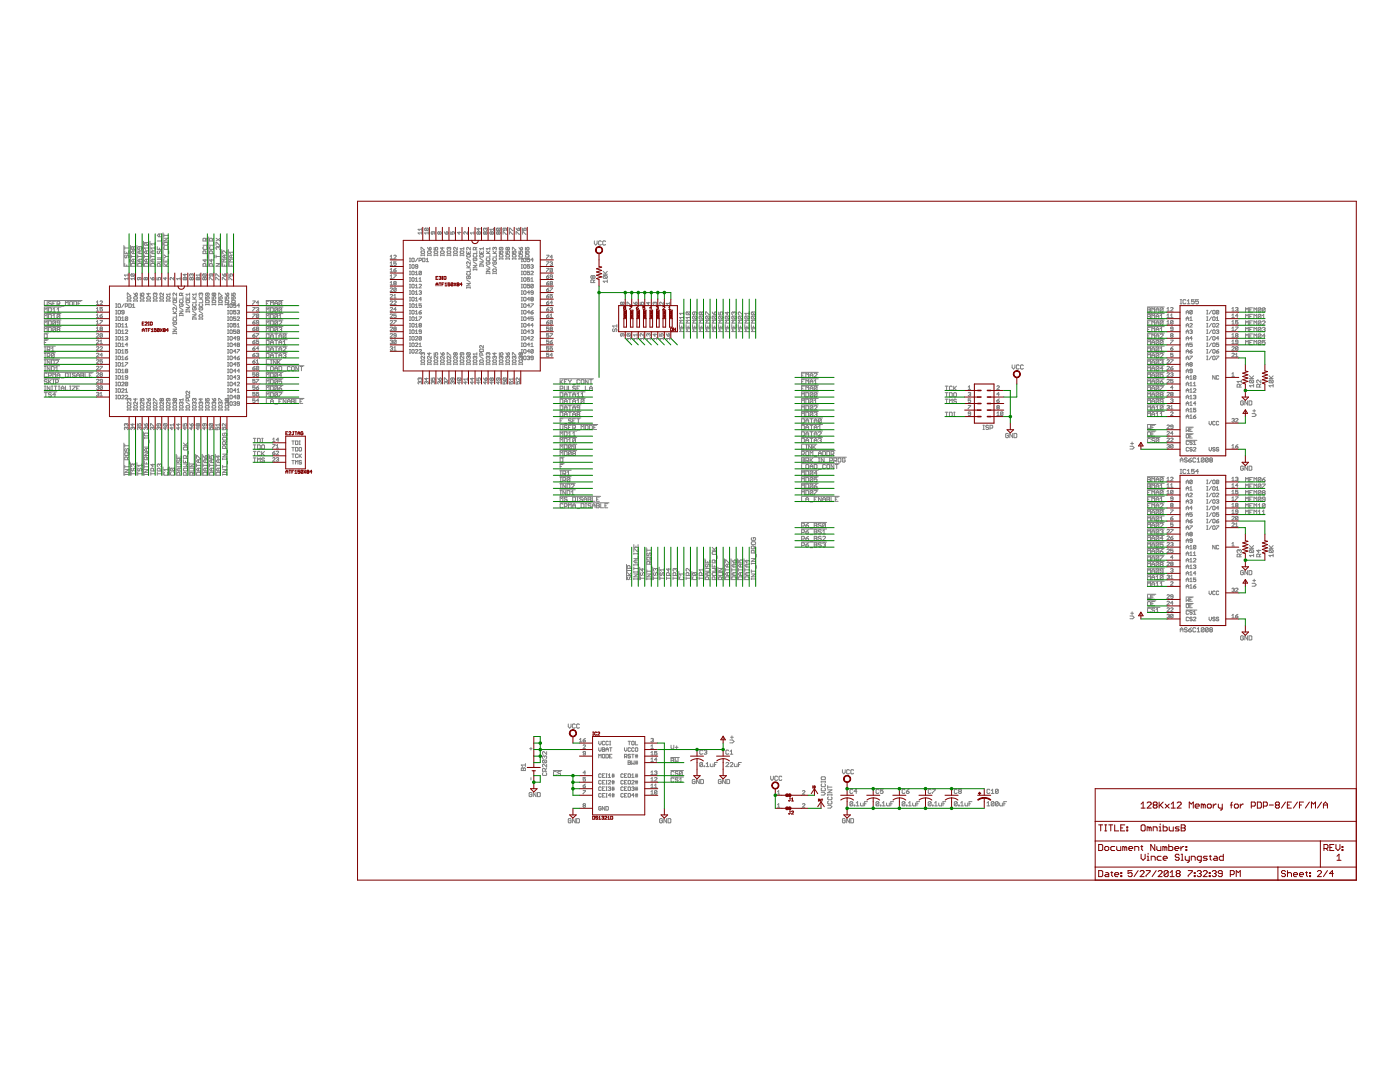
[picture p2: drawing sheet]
<svg xmlns="http://www.w3.org/2000/svg" width="279mm" height="216mm" viewBox="0 0 279 216" stroke-linecap="round" stroke-linejoin="round" font-family="sans-serif">
<g fill="none" stroke="#808080" stroke-width=".2">
<path d="M8.8 60h7.6M24.7 49v4.2M24.9 50.1v.5h.8v-.5M24.9 49.5h.8M24.9 52.6v.5h.8M24.9 49.2v.6M25 50.9l-.1 .1 .1 .5 .3-.2 .1-.4 .3 .1-.1 .5M25.3 50.3v.3M25.3 52.9v.2M25.4 59v-.5l.7 .5M25.4 59.9v.3M25.5 59.2h.5l.1 .4-.6 .1-.1-.1z"/>
<path d="M25.5 54.9h-.7l.3 .2M25.5 55.6h-.7l.3 .2M25.5 54.7v.4M25.5 55.4v.4M25.9 51.7v.6M26 49v4.2M26.1 59.9v.3M26.2 50.9v.6M26.2 52.7l.7-.1 .1 .5h-.8zM26.2 51.2h.8M26.2 54.7h.5l.1 .1-.1 .3M26.2 54.7l-.1 .3 .6 .1"/>
<path d="M26.2 54.7l.5 .4M26.6 49.4l.1-.2 .3 .2-.1 .4-.3-.2M26.6 49.4l-.1-.2-.3 .2 .1 .4 .3-.2M26.6 49.4v.2M26.6 50.1v.5M26.6 51.7v.6M26.7 59.9v.3M26.7 58.5l.4 .5M26.8 59.2h.5l.1 .4-.1 .1h-.5l-.1-.1zM26.8 55.6h-.7l.3 .2M26.8 55.4v.4M27 50.1h-.5l-.3 .2 .3 .3h.5"/>
<path d="M27 51.7h-.5l-.3 .3 .3 .3h.5M27.1 58.6l.1-.1 .2 .1-.1 .4h-.2zM27.3 49v4.2M27.4 59.9v.3M27.5 50.9v.6M27.5 51.2h.8M27.6 52.6h.6l.1 .1v.4h-.8zM27.8 55.4v.3l-.1 .1-.3-.1 .1-.3h.5l.2 .1-.2 .3M27.9 49.2v.4l-.1 .2-.3-.2 .1-.4h.6l.1 .2-.1 .4M27.9 50.1v.5M27.9 51.7v.6M28 59.3l.6-.1 .1 .4-.6 .1z"/>
<path d="M28 58.5v.5h.4l-.2-.3 .2-.2 .3 .1-.1 .4M28 59.9v.3M28.3 51.7h-.5l-.3 .3 .3 .3h.5M28.3 50.1h-.5l-.3 .2 .3 .3h.5M28.6 48.1v5.1M28.7 59.9v.3M28.8 52.7l.7-.1 .1 .1v.4h-.8zM28.8 51.2h.8M28.8 50.9v.6M28.9 48.4l.7 .1-.1 .4M28.9 48.4l-.1 .4 .1 .1h.6M28.9 48.4l.6 .5"/>
<path d="M29.1 55.5l-.1-.1-.3 .1 .2 .3 .2-.1M29.1 55.5l.1-.1 .2 .1-.1 .3-.2-.1M29.1 55.5v.2M29.2 50.1v.5M29.2 51.7v.6M29.3 59.3l.6-.1 .1 .4-.1 .1h-.5zM29.3 59.9v.3M29.6 49.2v.6M29.6 49.5h-.8l.3 .3M29.6 50.1h-.5l-.3 .2 .3 .3h.5M29.6 51.7h-.5l-.3 .3 .3 .3h.5M29.7 58.5v.5l-.4-.4h.7"/>
<path d="M29.9 48.1v5.1M30 59.9v.3M30 55.4l.4 .4M30.1 52.7l.1-.1h.6l.1 .5h-.8zM30.1 50.9v.6M30.1 51.2h.8M30.4 55.5l.2-.1 .2 .3-.4 .1zM30.5 50.1v.5M30.5 51.7v.6M30.6 59.9v.3M30.7 59.2h.5l.1 .4-.6 .1-.1-.1zM30.9 50.1h-.5l-.3 .2 .3 .3h.5"/>
<path d="M30.9 48.7h-.8l.3 .2M30.9 49.5h-.8l.3 .3M30.9 51.7h-.5l-.3 .3 .3 .3h.5M30.9 48.4v.5M30.9 49.2v.6M31 58.6l-.2-.1-.2 .1 .1 .4M31 58.6l.1-.1 .2 .1-.1 .4M31 58.6v.1M31.3 55.4v.4h.4l-.1-.2 .1-.2 .3 .1-.1 .3M31.3 59.9v.3M31.4 51.7h.7l.1 .2-.1 .4h-.7M31.4 49.2v.6h.8v-.6"/>
<path d="M31.5 50.1l-.1 .4 .3 .1 .1-.4 .3-.1 .1 .1-.1 .4M31.8 46.7v.5M31.8 49.5v.3M31.9 59.9v.3M32 53.1v-.4l-.2-.1-.4 .1v.4h.8M32 59.2h.5l.1 .4-.1 .1h-.5l-.1-.1zM32.2 46.7h-.5l-.3 .3 .3 .2h.5M32.2 50.9v.6h-.8M32.2 47.5v.6h-.8M32.4 48.4v.5M32.5 46.5v6.7M32.6 58.5v.5l-.4-.5-.3 .1 .1 .4"/>
<path d="M32.6 59.9v.3M32.7 52.6l.6 .5M32.7 53.1h.8M32.7 51.7v.6h.8v-.6M32.7 50.9l.4 .3M32.7 46.7v.5M32.7 47.5h.8l-.8 .6h.8M32.7 47h.8M32.8 49.2l-.1 .2 .1 .4h.6l.1-.2-.1-.4M32.8 48.4h.6l.1 .4-.1 .1h-.6l-.1-.1zM33 55.4v.4l-.4-.3h.8M33.1 51.2l-.4 .3"/>
<path d="M33.1 51.2h.4M33.1 52v.3M33.2 59.3l.6-.1 .1 .4-.6 .1zM33.2 59.9v.3M33.5 52.6l-.4 .4M33.7 50.1v.5M33.9 58.7h-.7l.2 .3M33.9 58.5v.5M33.9 59.9v.3M34.5 59.2v.5h.7v-.5M34.6 59.9h.5l.1 .4-.6 .1-.1-.1zM34.6 55.4v.4l-.4-.4-.2 .1 .1 .3"/>
<path d="M34.9 59.4v.3M35.2 58.5v.5l-.6-.5-.1 .1 .1 .4M35.9 59.9l-.1 .1 .1 .4 .6-.1-.1-.4M36 55.6h-.8l.3 .2M36 55.4v.4M36.3 59v-.4l-.4-.1-.1 .5h.7M36.5 59.2v.5h-.7M36.5 58.5l-.2 .2M36.9 55.5l-.1-.1-.2 .1 .1 .3 .2-.1M36.9 55.5l.1-.1 .3 .1-.2 .3-.2-.1M36.9 54.7v.4l-.3-.3h.7M36.9 55.5v.2"/>
<path d="M37.1 59.2v.5h.7v-.5M37.2 59.9h.5l.1 .4-.6 .1-.1-.1zM37.5 59.4v.3M37.8 58.5v.5M37.8 58.7h-.7l.3 .3M38.2 55.5l-.1-.1-.3 .1 .2 .3 .2-.1M38.2 55.5l.1-.1 .3 .1-.2 .3-.2-.1M38.2 54.8l-.1-.1-.3 .1 .2 .3M38.2 54.8l.1-.1 .3 .1-.2 .3M38.2 54.8v.1M38.2 55.5v.2M38.4 59.7h.7"/>
<path d="M38.4 59.2l.5 .5M39.1 59.9v.5h-.7M39.1 58.7h-.7l.3 .3M39.1 59.2l-.3 .4M39.1 58.5v.5M39.5 55.5l-.1-.1-.2 .1 .1 .3 .2-.1M39.5 55.5l.1-.1 .3 .1-.1 .3-.3-.1M39.5 55.5v.2M39.7 59.7h.7M39.7 59.2l.5 .5M39.9 54.7v.4M39.9 54.9h-.7l.2 .2"/>
<path d="M40.1 58.6l.1-.1 .2 .1-.1 .4M40.1 58.6l-.1-.1-.3 .1 .2 .4M40.1 58.6v.1M40.4 59.9v.5h-.7M40.4 59.2l-.3 .4M40.6 54.7l-.2 .3 .7 .1M40.6 54.7h.5l.1 .1-.1 .3M40.6 54.7l.5 .4M40.7 49.2l-.2 .2 .2 .4 .7-.2-.2-.4M40.8 55.5l-.1-.1-.3 .1 .2 .3 .2-.1M40.8 55.5l.1-.1 .3 .1-.1 .3-.3-.1M40.8 55.5v.2"/>
<path d="M40.9 51.7v.6l-.4-.4h.9M41 59.2v.5h.4l-.1-.4 .3-.1 .1 .1-.1 .4M41.1 48.1l-.2-.6-.4 .2v.4h.9M41.1 50.6l-.2-.5-.4 .1v.4h.9M41.1 53.1l-.2-.5-.4 .1v.4h.9M41.4 48.4v.5h-.9M41.4 47.5l-.3 .3M41.4 58.5l-.1 .5-.3-.2 .1-.3h.5l.1 .1-.1 .4M41.5 50.9v.6M41.7 47.3v5.9M41.8 55.8v-.4l.7 .4M42 49.2l-.2 .2 .2 .4h.5l.2-.2-.2-.4"/>
<path d="M42.1 54.7v.3l-.1 .1-.2-.1 .1-.3h.5l.1 .1-.1 .3M42.2 51.7v.6l-.4-.4h.9M42.3 59.2v.5h.4l-.1-.3 .1-.2 .4 .1-.2 .4M42.4 50.6v-.4l-.4-.1-.2 .5h.9M42.4 53.1v-.4l-.4-.1-.2 .5h.9M42.4 48.1v-.4l-.4-.2-.2 .6h.9M42.7 47.5l-.3 .3M42.7 48.4v.5h-.9M42.7 58.6l-.1-.1-.3 .1 .2 .4 .2-.2M42.7 58.6l.1-.1 .3 .1-.2 .4-.2-.2M42.7 58.6v.2M42.8 50.9v.6"/>
<path d="M43.1 55.8v-.4l.7 .4M43.1 55.1v-.4l.7 .4M43.1 52.6h.9l-.9 .5h.9M43.1 48.9v-.5l.9 .5M43.1 50.9v.6M43.1 51.2h.9M43.1 47.5l.9 .6M43.5 49.4l-.1-.2-.3 .2 .2 .4M43.5 49.4l.2-.2 .3 .2-.2 .4M43.5 49.4v.1M43.6 59.2v.5h.4l-.1-.3 .1-.2 .3 .1-.1 .4M43.6 59v-.5l.7 .5"/>
<path d="M43.8 59.9h.4l.1 .4-.1 .1h-.4l-.2-.1zM44 47.5l-.9 .6M44.1 50.1v.5M44.1 51.7v.6M44.3 49.8v3.4M44.4 54.7l.3 .4M44.4 55.8v-.4l.7 .4M44.4 52.6v.5h.9v-.5M44.7 54.8l.3-.1 .1 .3-.4 .1zM44.8 50.9v.6M44.8 52.9v.2M44.9 59.2v.5h.4l-.1-.3 .1-.2 .4 .1-.2 .4"/>
<path d="M44.9 58.5l.4 .5M45.3 50.9h-.6l-.3 .3 .3 .3h.6M45.3 51.7h-.9l.3 .3-.3 .3h.9M45.3 50.1v.5l-.6-.5-.3 .1 .2 .4M45.3 58.6l.1-.1 .3 .1-.2 .4h-.2zM45.6 49.8v3.4M45.7 55.8v-.4l.7 .4M45.7 54.7v.4h.3l-.1-.2 .1-.2 .4 .1-.1 .3M45.7 52.6v.5h.9v-.5M46.1 50.9v.6M46.1 52.9v.2M46.2 59.2v.5h.4l-.1-.3 .1-.2 .3 .1-.1 .4"/>
<path d="M46.2 58.5v.5h.4l-.1-.3 .1-.2 .3 .1-.1 .4M46.4 59.9h.4l.1 .4-.1 .1h-.4l-.2-.1zM46.6 50.9h-.6l-.3 .3 .3 .3h.6M46.6 51.7h-.9l.3 .3-.3 .3h.9M46.6 50.1v.5M46.6 50.3h-.9l.3 .3M53.1 60h3.4M77.9 55.6h.4M77.9 51.2l.2-.3v.7M77.9 52.5l.2-.3v.8M77.9 53.8l.2-.2v.7M77.9 55.1l.2-.3v.8"/>
<path d="M77.9 56.4l.2-.2v.7M77.9 51.6h.4M77.9 53h.4M77.9 57.6l.1-.2 .3 .2-.4 .6h.4M77.9 54.3h.4M77.9 56.9h.4M77.9 58.9l.1-.1 .3 .1-.4 .6h.4M78.6 51.1l.1-.2 .4 .2-.5 .5h.5M78.6 53.9h.4l.1 .2-.4 .2zM78.6 54.8h.5l-.5 .8M78.6 59.5h.5M78.6 59l.2-.2v.7"/>
<path d="M78.7 56.5l-.1-.1 .1-.2 .4 .1-.1 .2M78.7 56.5l-.1 .1 .1 .3 .4-.2-.1-.2M78.7 56.5h.3M79.1 52.2h-.5v.4l.2-.1 .3 .1-.1 .4-.4-.2M79.1 57.6l-.1 .6-.4-.2M79.1 57.6l-.4-.2-.1 .6M79.1 57.6l-.5 .4M79.1 53.6l-.5 .3M81.7 56.1h.2M81.7 58.7h.2M81.7 52.2h.2M81.7 51.5h.2"/>
<path d="M81.7 57.4h.2M81.7 53.5h.2M81.7 52.8h.2M81.7 54.8h.2M81.7 54.1h.2M81.7 55.4h.2M81.7 56.7h.2M81.7 58h.2M81.7 59.3h.2M81.8 51.5v.7M81.8 52.8v.7M81.8 54.1v.7"/>
<path d="M81.8 55.4v.7M81.8 56.7v.7M81.8 58v.7M81.8 59.3v.7M82.2 59.4l.1-.1 .4 .1-.2 .6-.3-.1zM82.2 51.6l.1-.1 .4 .1-.2 .6-.3-.1zM82.3 55.4l.4 .1-.2 .6-.3-.1zM82.3 58l.4 .1-.2 .6-.3-.1zM82.3 52.8l.4 .1-.2 .6-.3-.1zM82.3 54.1l.4 .1-.2 .6-.3-.1zM82.3 56.7l.4 .1-.2 .6-.3-.1zM82.9 56.1h.5"/>
<path d="M82.9 58.7h.5M82.9 57.4h.5M82.9 54.8h.5M82.9 54.4l.2-.3v.7M82.9 55.6l.2-.2v.7M82.9 57l.2-.3v.7M82.9 58.3l.2-.3v.7M82.9 59.6l.2-.3v.7M83.4 51.5l-.5 .7M83.4 53.2h-.4l-.1-.2 .1-.2 .4 .1v.5l-.1 .1-.4-.1M83.6 56.1h.5M83.6 58.1l.4-.1 .1 .1-.1 .3"/>
<path d="M83.6 52h.4l.1-.4-.5-.1v.7M83.6 56.8l.1-.1 .4 .1-.5 .6h.5M83.6 55.6l.3-.2v.7M83.9 58.4h.1M84 58.4l.1 .1-.1 .2-.4-.1M84 50.9h.7M84 49.8v-.4l.7 .4M84 50.8v.3M84.1 59.7h-.5l.4-.4v.7M84.1 54.2l-.1-.1-.4 .1v.5M84.1 54.2v.5l-.1 .1-.4-.1M84.1 54.2l-.5 .5"/>
<path d="M84.1 50.1h.5l.1 .3-.1 .2h-.5l-.1-.2zM84.2 45.8h-.8l.3 .2M84.2 46.5h-.8l.3 .2M84.2 45.5v.5M84.2 46.2v.5M84.3 51.5l.5 .1-.1 .6h-.4zM84.7 50.8v.3M84.9 45.5l.6 .2-.2 .3M84.9 45.5l-.1 .4 .5 .1M84.9 45.5l.4 .5M85.1 52.2h.4M85.1 51.8l.2-.3v.7"/>
<path d="M85.3 50.8v.3M85.3 50.9h.7M85.3 49.4l.4 .4M85.4 50.1h.5l.1 .3-.6 .2-.1-.2zM85.5 46.5h-.7l.2 .2M85.5 46.2v.5M85.7 49.5l.2-.1 .1 .3-.3 .1zM86 50.8v.3M86.4 46.2l-.1 .5-.2-.1 .1-.4h.5l.1 .2-.1 .3M86.6 50.9h.8M86.6 49.4v.4h.4l-.1-.2 .1-.2 .4 .1-.2 .3M86.6 50.8v.3"/>
<path d="M86.7 50.1h.5l.2 .3-.7 .2-.1-.2zM87.4 50.8v.3M87.7 46.4l-.1-.2-.2 .2 .1 .3 .2-.1M87.7 46.4l.1-.2 .3 .2-.2 .3-.2-.1M87.7 46.4v.2M87.9 50.9h.7M87.9 50.2l.6-.1 .1 .3-.5 .2zM87.9 50.8v.3M88.3 49.4v.4l-.4-.3h.7M88.6 50.8v.3M88.7 46.2l.3 .5M89.1 46.2l.3 .2-.1 .3h-.3z"/>
<path d="M89.2 50.9h.8M89.2 50.8v.3M89.3 50.1h.5l.2 .3-.7 .2-.1-.2zM89.6 49.5l-.1-.1-.3 .1 .1 .3M89.6 49.5l.1-.1 .3 .1-.2 .3M89.6 49.5v.1M90 46.2v.5h.3l-.1-.3 .4-.2 .1 .2-.1 .3M90 50.8v.3M90.5 50.9h.7M90.5 50.2l.6-.1 .1 .3-.1 .2h-.4zM90.5 50.8v.3M91.2 49.4v.4l-.5-.4-.2 .1 .2 .3"/>
<path d="M91.2 50.8v.3M91.6 46.2v.5l-.3-.3h.7M91.8 50.9h.8M91.8 50.8v.3M91.9 50.1h.5l.2 .3-.7 .2-.1-.2zM92.6 49.6h-.8l.3 .2M92.6 49.4v.4M92.6 50.8v.3M93.1 50.9l.6-.1 .2 .4-.2 .1h-.4zM93.1 50.1v.5h.8v-.5M93.1 53.4h.8M93.1 57.4h.8"/>
<path d="M93.1 57.3v.2M93.1 56.6h.8l-.8 .4h.8M93.1 55.8l.8 .5M93.1 53l.5 .4M93.1 51.5l.8 .5M93.3 54.4l-.2 .1 .2 .4h.4l.2-.1-.2-.4M93.3 55.1l-.2 .1 .2 .4h.4l.2-.4-.4-.1v.3M93.3 46.2v.5l-.6-.5-.1 .2 .1 .3M93.5 50.3v.3M93.9 52.2v.5l-.5-.5-.3 .2 .2 .3M93.9 53.7v.5h-.8M93.9 49.4v.4l-.6-.4-.2 .1 .2 .3"/>
<path d="M93.9 57.3v.2M93.9 53l-.4 .3M94.4 53.8h.8M94.4 53.7v.2M94.4 53h.8l-.8 .4h.8M94.4 52.2l.8 .5M94.6 51.5l-.2 .1 .2 .4h.4l.2-.4-.4-.1v.3M94.6 50.8l-.2 .1 .2 .4 .6-.1-.2-.4M94.6 46.5h-.7l.2 .2M94.6 46.2v.5M94.9 49.8v-.3l-.3-.1-.2 .4h.8M95.2 50.1v.5h-.8"/>
<path d="M95.2 53.7v.2M95.2 49.4l-.3 .2M95.5 45.5v.5l-.3-.3h.7M95.5 46.4v.2M95.5 46.4l-.1-.2-.2 .2 .1 .3 .2-.1M95.5 46.4l.2-.2 .2 .2-.1 .3-.3-.1M95.7 52.2h.8l-.8 .5h.8M95.7 50.1v.5h.8v-.5M95.7 50.9l.7-.1 .1 .4-.1 .1h-.5zM95.7 53v.2M95.7 53.1h.8M95.7 51.5l.8 .5"/>
<path d="M96.1 50.3v.3M96.5 49.4v.4M96.5 53v.2M96.5 49.6h-.8l.3 .2M96.8 46.4l-.1-.2-.2 .2 .1 .3 .2-.1M96.8 46.4l.2-.2 .2 .2-.1 .3-.3-.1M96.8 45.7l-.1-.2-.2 .2 .1 .3M96.8 45.7l.2-.2 .2 .2-.1 .3M96.8 45.7v.1M96.8 46.4v.2M97 54.5h.8M97 53.7h.8l-.8 .5h.8"/>
<path d="M97 50.6h.8M97 54.4v.3M97 53l.8 .4M97 50.1l.5 .5M97.2 52.2l-.2 .2 .2 .3h.4l.2-.3-.4-.2v.3M97.2 51.5l-.2 .1 .2 .4 .6-.1-.2-.4M97.8 50.8v.5h-.8M97.8 49.4v.4M97.8 54.4v.3M97.8 50.1l-.4 .3M97.8 49.6h-.8l.3 .2M98.1 46.4l-.1-.2-.2 .2 .1 .3 .2-.1"/>
<path d="M98.1 46.4l.2-.2 .2 .2-.1 .3-.3-.1M98.1 46.4v.2M98.4 54.5h.7M98.4 54.4v.3M98.4 53l.7 .4M98.4 50.6h.7M98.4 50.1l.4 .5M98.5 52.2l-.1 .2 .1 .3h.5l.1-.3-.4-.2v.3M98.5 51.5l-.1 .1 .1 .4h.5l.1-.1-.1-.4M98.5 53.7h.5l.1 .3-.1 .2h-.5l-.1-.2zM98.5 45.5v.5M98.5 45.8h-.7l.2 .2"/>
<path d="M98.7 49.5l.1-.1 .3 .1-.1 .3M98.7 49.5l-.1-.1-.2 .1 .1 .3M98.7 49.5v.1M99.1 50.8v.5h-.7M99.1 54.4v.3M99.1 50.1l-.4 .3M99.2 45.5l.6 .2-.1 .3M99.2 45.5l-.1 .4 .6 .1M99.2 45.5l.5 .5M99.4 46.4l.2-.2 .2 .2-.1 .3-.3-.1M99.4 46.4l-.1-.2-.2 .2 .1 .3 .2-.1M99.4 46.4v.2"/>
<path d="M99.7 50.1v.5h.3l-.1-.4 .3-.1 .2 .1-.2 .4M99.7 51.6h.7M99.7 50.9l.5-.1 .2 .4-.6 .1zM99.7 51.5v.3M100 49.4l-.1 .4-.2-.1 .1-.3h.4l.2 .1-.2 .3M100.4 51.5v.3M100.4 46.7v-.5l.7 .5M100.8 45.5v.4l-.2 .1-.2-.1 .1-.4h.5l.1 .2-.1 .3M101 51.6h.7M101 50.1v.5h.3l-.1-.3 .1-.2 .4 .1-.1 .4M101 51.5v.3M101.1 50.8h.5l.1 .4-.6 .1-.1-.1z"/>
<path d="M101.3 49.5l-.1-.1-.2 .1 .1 .3 .2-.1M101.3 49.5l.1-.1 .3 .1-.1 .3-.3-.1M101.3 49.5v.2M101.7 46.7v-.5l.7 .5M101.7 46v-.5l.7 .5M101.7 51.5v.3M102.3 51.6h.7M102.3 50.9l.5-.1 .2 .4-.6 .1zM102.3 50.1v.5h.3l-.1-.3 .1-.2 .4 .1-.2 .4M102.3 49.8v-.4l.7 .4M102.3 51.5v.3M103 51.5v.3"/>
<path d="M103 46.7v-.5l.7 .5M103 45.5l.4 .5M103.5 45.5l.2 .2-.1 .3h-.2zM103.6 51.6h.7M103.6 50.1v.5h.3l-.1-.4 .4-.1 .1 .1-.1 .4M103.6 51.5v.3M103.6 49.4l.3 .4M103.7 50.8h.5l.1 .4-.6 .1-.1-.1zM104 56.1h.3M104 58.7h.3M104 52.2h.3M104 51.5h.3v.3"/>
<path d="M104 49.4l.3 .1-.1 .3h-.3zM104 57.4h.3M104 53.5h.3M104 52.8h.3M104 54.8h.3M104 54.1h.3M104 55.4h.3M104 56.7h.3M104 58h.3M104 59.3h.3M104.1 51.5v.7M104.1 52.8v.7"/>
<path d="M104.1 54.1v.7M104.1 55.4v.7M104.1 56.7v.7M104.1 58v.7M104.1 59.3v.7M104.3 46.7v-.5l.7 .5M104.3 45.5v.5h.3l-.1-.2 .1-.3 .4 .2-.1 .3M104.5 55.5l.1-.1 .4 .1-.1 .6-.4-.1zM104.5 59.4l.1-.1 .4 .1-.1 .6-.4-.1zM104.5 58.1l.1-.1 .4 .1-.1 .6-.4-.1zM104.5 51.6l.1-.1 .4 .1v.5l-.1 .1-.4-.1zM104.5 56.8l.1-.1 .4 .1-.1 .6-.4-.1z"/>
<path d="M104.5 52.9l.1-.1 .4 .1-.1 .6-.4-.1zM104.5 54.2l.1-.1 .4 .1v.5l-.1 .1-.4-.1zM104.9 49.4v.4h.3l-.1-.2 .1-.2 .4 .1-.1 .3M104.9 50.1v.5h.3l-.1-.3 .1-.2 .4 .1-.1 .4M104.9 51.5v.3M104.9 51.6h.7M105 50.8h.5l.1 .4-.1 .1h-.5l-.1-.1zM105.6 51.5v.3M105.7 55.4h-.5v.4l.3-.2 .2 .2-.1 .3-.4-.1M105.7 59.7h-.5l.4-.4v.7M105.7 51.5h-.5v.4l.3-.1 .2 .1-.1 .3-.4-.1M105.7 54.1h-.5v.4l.3-.1 .2 .1-.1 .3-.4-.1"/>
<path d="M105.7 56.7h-.5v.4l.3-.1 .2 .1-.1 .3-.4-.1M105.7 52.8h-.5v.4l.3-.2 .2 .2-.1 .3-.4-.1M105.7 58.4h-.5l.4-.4v.7M105.9 55.6l.3-.2v.7M105.9 52.9l.4-.1 .1 .1-.1 .3M105.9 54.2l.2-.1 .3 .1-.5 .6h.5M105.9 56.1h.5M106.1 59.7l-.2-.1 .2-.3 .3 .1-.1 .3M106.1 59.7l-.2 .1 .2 .2 .3-.1-.1-.2M106.1 59.7h.2M106.2 53.2h.1M106.3 53.2l.1 .1-.1 .2-.4-.1"/>
<path d="M106.4 56.8l-.1 .6-.4-.1M106.4 58.4l-.5-.1 .2-.3 .3 .1v.5l-.1 .1-.4-.1M106.4 56.8l-.1-.1-.4 .1v.5M106.4 56.8l-.5 .5M106.4 51.9h-.5l.4-.4v.7M109.1 55.2h.3l.1 .2-.3 .2zM109.1 52.2h.4l-.4 .8M109.1 50.9h.4l-.4 .7M109.1 57.8h.3l.1 .2-.3 .2zM109.1 53.6h.4l-.4 .7M109.1 56.5h.3l.1 .2-.3 .2zM109.1 59.1h.3l.1 .3-.3 .1z"/>
<path d="M109.5 58.8l-.4 .3M109.5 57.4l-.4 .4M109.5 56.2l-.4 .3M109.5 54.8l-.4 .4M109.8 52.4l.3-.2 .2 .2-.2 .2M109.8 57.4h.5l-.5 .8M109.9 56.5l-.1 .1 .1 .3 .4-.2-.2-.2M109.9 56.5l-.1-.1 .1-.2 .4 .1-.2 .2M109.9 56.5h.2M110 52.6h.1M110.1 52.6l.2 .1-.2 .3-.3-.2M110.3 58.8h-.5v.3l.2-.1 .3 .1-.2 .4-.3-.1"/>
<path d="M110.3 55.2h-.4l-.1-.1 .1-.3 .4 .2v.4l-.2 .2-.3-.2M110.3 51.3h-.5l.3-.4v.7M110.3 53.7l-.2-.1-.3 .1v.4M110.3 53.7v.4l-.2 .2-.3-.2M110.3 53.7l-.5 .4M118.3 55.1l-.1-.1-.3 .1 .1 .4 .3-.1M118.3 55.1l.2-.1 .2 .1-.1 .4-.3-.1M118.3 55.1v.3M118.5 56.4v-.4l-.2-.2-.4 .2v.4h.8M118.6 48.1v.5l.3 .3 .3-.3v-.5M118.7 55.8l-.2 .3M120 48.2l-.1-.1-.4 .1v.6l.1 .1 .4-.1"/>
<path d="M120.4 54.7h.8M120.4 54.1l.5 .6M120.5 55h.6l.1 .1-.1 .4M120.5 55l-.1 .4 .7 .1M120.5 55l.6 .5M120.9 48.2l-.2-.1-.4 .1v.6l.1 .1 .5-.1M121.2 56.1h-.8l.2 .3M121.2 55.8v.6M121.2 54.1l-.4 .5M235.5 59.8h.3M235.7 59.8v.8M236.7 59.9l-.2-.1-.4 .1v.6l.1 .1 .5-.1"/>
<path d="M238.3 59.8h-.5v.4l.3-.1 .2 .1-.1 .4-.4-.1M239.2 59.8h-.6v.4l.4-.1 .2 .4-.2 .1-.4-.1M8.8 62.6h3.4M8.8 70.4h2.2M8.8 78.2h2.5M8.8 61.3h3.4M8.8 63.9h3.4M8.8 65.2h3.4M8.8 74.3h9.8M8.8 75.6h3.1M8.8 66.5h.9M8.8 67.8h.9"/>
<path d="M8.8 69.1h2.2M8.8 71.7h3.1M8.8 73h3.1M8.8 71.4h.3M8.8 72.7h.3M8.8 78.4h.6M8.8 77.9h.3M8.8 77h.3M8.8 60.1v.7l.2 .1 .4-.1v-.7M8.8 62.3v-.9l.3 .3 .3-.3v.9M8.8 63.5v-.8l.3 .3 .3-.3v.8M8.8 64.9v-.9l.3 .3 .3-.3v.9"/>
<path d="M8.8 66.2v-.9l.3 .3 .3-.3v.9M8.8 66.6l.6 .2v.5l-.1 .2h-.5zM8.8 68.3h.3M8.8 69.2h.3M8.8 70.1h.3M8.8 70.5h.3M8.8 71.8h.3M8.8 73.1h.3M8.8 74h.3M9 69.2v.9M9 70.5v.9M9 71.8v.9"/>
<path d="M9 73.1v.9M9 77v.9M9.1 78.4v.8M9.4 75.9l-.1-.1-.5 .1 .2 .3 .4 .1-.1 .3-.5-.2M9.4 74.6l-.1-.2-.5 .2v.5l.2 .2 .4-.2M9.4 71.1h.4l.2-.1-.2-.5h-.4v.9M9.4 67.9h-.6v.9M9.4 69.8h.4l.2-.2-.2-.4h-.4v.9M9.7 65.3h.4l.1 .2-.1 .7h-.4zM9.7 62.7h.4l.1 .2v.5l-.1 .1h-.4zM9.7 64l.5 .2-.1 .7h-.4zM9.7 61.4l.5 .2-.1 .7h-.4z"/>
<path d="M9.7 75l.5-.1-.1-.5h-.4v.9M9.7 75.8v.8M9.7 71.1l.3 .3M9.7 69.8l.3 .3M9.8 76.2l.4 .4M10 71.8v.9l-.6-.9v.9M10 73.1v.9l-.6-.9v.9M10 77v.9l-.6-.9v.9M10.2 60.3l-.4-.2-.1 .3 .4 .1 .1 .3-.1 .1-.4-.1M10.2 78.5l-.1-.1-.4 .1 .1 .3 .4 .1-.1 .3-.4-.2M10.2 75.8l-.5 .5M10.3 73.1h.4l.1 .2v.5l-.1 .2h-.4z"/>
<path d="M10.3 71.8l.5 .2v.5l-.1 .2h-.4zM10.3 77.9h.2M10.3 77h.2M10.3 69.5l.2-.3v.9M10.3 70.1h.5M10.4 77v.9M10.5 60.5h.3M10.5 63.5h.6M10.5 62.3h.6M10.5 76.6h.3M10.5 75.8h.3M10.5 75.3v-.9l.3 .3 .3-.3v.9"/>
<path d="M10.5 63l.3-.3v.8M10.5 61.7l.3-.3v.9M10.7 75.8v.8M10.8 70.7v.5l-.1 .2-.4-.2M10.8 70.7l-.4-.2-.1 .7M10.8 77h.6M10.8 70.7l-.5 .5M11.1 65.5l-.1 .7-.5-.2M11.1 78.8h-.6l.5-.4v.8M11.1 64.2l-.4-.2-.2 .2v.5M11.1 76.3h.4l.2-.4-.6-.1v.8M11.1 72l.1-.2 .5 .2-.6 .7h.6"/>
<path d="M11.1 64.2l-.1 .7-.5-.2M11.1 65.5l-.4-.2-.2 .7M11.1 60.1h-.6v.8h.6M11.1 77v.9M11.1 65.5l-.6 .5M11.1 73.4l.3-.3v.9M11.1 64.2l-.6 .5M11.1 74h.6M11.4 60.7l.5-.2-.1-.4h-.4v.8M11.4 62.3h.5M11.4 74.9h.5M11.4 75.3v-.6l.3-.3 .2 .3v.6"/>
<path d="M11.4 61.7l.3-.3v.9M11.5 65.7l-.1-.1 .1-.3 .4 .2-.1 .2M11.5 65.7l-.1 .2 .1 .3 .4-.2-.1-.3M11.5 65.7h.3M11.7 77.9h.2M11.7 77h.2M11.7 60.7l.2 .2M11.8 77v.9M11.9 62.9v.5l-.1 .1-.4-.1M11.9 64.4h-.4l-.1-.1 .1-.3 .4 .2v.5l-.1 .2-.4-.2M11.9 62.9l-.4-.2-.1 .7M11.9 62.9l-.5 .5"/>
<path d="M12.2 77.9v-.6l.3-.3 .3 .3v.6M12.2 75.4h.6M12.2 77.5h.6M12.2 61.1h.6M13.1 74.4h.4l.1 .2v.5l-.1 .2h-.4zM13.1 77v.9h.5M13.1 60.9v-.8l.2 .3 .3-.3v.8M13.9 75.3h.3M13.9 74.4h.3M13.9 77.9h.3M13.9 77h.3M14 60.1l.5 .2v.5l-.2 .1-.4-.1z"/>
<path d="M14 74.4v.9M14 77v.9M14.5 77h.5l-.5 .7v.2h.5M14.7 60.1h.5l.1 .2v.5l-.1 .1h-.5zM15 74.6l-.1-.2-.4 .2 .1 .3 .4 .1-.1 .3-.4-.2M15.3 74.9h.6M15.3 77.5h.3M15.3 75.3v-.6l.3-.3 .3 .3v.6M15.6 60.5h.3M15.9 77h-.6v.9h.6M16.1 74.4h.5l.1 .2-.1 .3 .1 .2-.1 .2h-.5zM16.1 74.9h.5"/>
<path d="M16.1 60.1h-.5v.8h.5M17 74.4v.9h.5M17.8 74.9h.3M18.4 74.4h-.6v.9h.6M19.2 77.1l.4-.1 .1 .1-.1 .2M19.2 60.8h.5M19.2 62.1h.5M19.2 63.4h.5M19.2 64.7h.5M19.2 66.7l.2-.1 .3 .1-.5 .6h.5M19.2 66h.5M19.2 69.3l.2-.1 .3 .1-.5 .6h.5"/>
<path d="M19.2 68l.2-.1 .3 .1-.5 .6h.5M19.2 70.6l.2-.1 .3 .1-.5 .6h.5M19.2 71.9l.2-.1 .3 .1-.5 .6h.5M19.2 74.5l.2-.1 .3 .1-.5 .6h.5M19.2 73.2l.2-.1 .3 .1-.5 .6h.5M19.2 75.8l.2-.1 .3 .1-.5 .6h.5M19.2 78.4l.4-.1 .1 .1-.1 .3M19.2 60.3l.3-.3v.8M19.2 61.6l.3-.2v.7M19.2 62.9l.3-.2v.7M19.2 64.2l.3-.2v.7M19.2 65.5l.3-.2v.7"/>
<path d="M19.5 77.3h.1M19.5 78.7h.1M19.6 78.7l.1 .1-.1 .2-.4-.1M19.6 77.3l.1 .2-.1 .2-.4-.1M20 69.3l.1-.1 .3 .1-.4 .6h.4M20 60.2l.1-.2 .3 .2-.4 .6h.4M20 64h.4l-.4 .7M20 63h.3l.1 .3-.3 .1zM20 73.1h.4l-.4 .7M20 79h.4M20 68.6h.4M20 68.1l.2-.2v.7"/>
<path d="M20 78.5l.2-.2v.7M20.1 65.6h.2M20.1 65.6l-.1-.1 .1-.2 .3 .1-.1 .2M20.1 65.6l-.1 .1 .1 .3 .3-.1-.1-.3M20.1 74.7l-.1-.1 .1-.2 .3 .1-.1 .2M20.1 74.7l-.1 .2 .1 .2 .3-.1-.1-.3M20.1 74.7h.2M20.4 77.1l-.1-.1-.3 .1v.5M20.4 61.4h-.4v.3l.2-.1 .2 .1-.1 .4-.3-.1M20.4 66.7l-.3-.1-.1 .6M20.4 66.7l-.1 .6-.3-.1M20.4 71.8h-.4v.3l.3-.1 .1 .4-.1 .1-.3-.1"/>
<path d="M20.4 76.1h-.3l-.1-.2 .1-.2 .3 .1v.5l-.1 .1-.3-.1M20.4 77.1v.5l-.1 .1-.3-.1M20.4 77.1l-.4 .5M20.4 62.7l-.4 .3M20.4 70.8h-.4l.3-.3v.7M20.4 66.7l-.4 .5M23.1 77h.2M23.1 73.7h.2M23.1 60.6h.2M23.1 61.9h.2M23.1 62.7h.2M23.1 63.9h.2"/>
<path d="M23.1 65.3h.2M23.1 64.5h.2M23.1 65.8h.2M23.1 66.5h.2M23.1 68.5h.2M23.1 69.2h.2M23.1 67.9h.2M23.1 70.5h.2M23.1 71.1h.2M23.1 72.3h.2M23.1 73.1h.2M23.1 71.8h.2"/>
<path d="M23.1 74.4h.2M23.1 75.7h.2M23.1 75h.2M23.1 78.3h.2M23.1 77.6h.2M23.1 79.6h.2M23.1 78.9h.2M23.1 63.2h.2M23.1 67.1h.2M23.1 69.7h.2M23.1 61.3h.2M23.1 76.3h.2"/>
<path d="M23.2 60.6v.7M23.2 61.9v.8M23.2 63.2v.7M23.2 64.5v.8M23.2 65.8v.7M23.2 67.1v.8M23.2 68.5v.7M23.2 69.7v.8M23.2 71.1v.7M23.2 72.3v.8M23.2 73.7v.7M23.2 75v.7"/>
<path d="M23.2 76.3v.7M23.2 77.6v.7M23.2 78.9v.7M23.6 76.4l.1-.1 .3 .1-.1 .6-.3-.1zM23.6 67.3l.1-.2 .3 .2-.1 .6-.3-.2zM23.6 73.8l.1-.1 .3 .1-.1 .6-.3-.1zM23.6 62l.1-.1 .3 .1-.1 .7-.3-.2zM23.6 63.4l.1-.2 .3 .2v.4l-.1 .1-.3-.1zM23.6 64.7l.1-.2 .3 .2-.1 .6-.3-.2zM23.6 68.6l.1-.1 .3 .1v.4l-.1 .2-.3-.2zM23.6 71.2l.1-.1 .3 .1-.1 .6-.3-.2zM23.6 77.7l.1-.1 .3 .1v.5l-.1 .1-.3-.1z"/>
<path d="M23.7 60.6l.3 .1v.5l-.1 .1-.3-.1zM23.7 65.8l.3 .2v.4l-.1 .1-.3-.1zM23.7 69.7l.3 .2-.1 .6-.3-.2zM23.7 72.3l.3 .2-.1 .6-.3-.2zM23.7 75l.3 .1v.5l-.1 .1-.3-.1zM23.7 78.9l.3 .1-.1 .6-.3-.1zM24.3 76.4l.1-.1 .4 .1-.5 .6h.5M24.3 63.9h.5M24.3 65.3h.5M24.3 66.5h.5M24.3 69.2h.5M24.3 67.9h.5"/>
<path d="M24.3 70.5h.5M24.3 73.1h.5M24.3 71.8h.5M24.3 74.4h.5M24.3 75.7h.5M24.3 77.7l.1-.1 .4 .1-.5 .6h.5M24.3 79l.1-.1 .4 .1-.5 .6h.5M24.3 73.9l.2-.2v.7M24.3 71.3l.2-.2v.7M24.3 63.5l.2-.3v.7M24.3 64.8l.2-.3v.8M24.3 66.1l.2-.3v.7"/>
<path d="M24.3 67.4l.2-.3v.8M24.3 68.7l.2-.2v.7M24.3 70l.2-.3v.8M24.3 72.6l.2-.3v.8M24.3 75.2l.2-.2v.7M24.8 62.3l-.5-.1 .1-.3 .4 .1v.5l-.2 .2-.3-.2M24.8 60.6l-.5 .7M25 79l.1-.1 .4 .1-.5 .6h.5M25 61.1h.4l.1-.4-.5-.1v.7M25 65.3h.5M25 66l.1-.2 .4 .2-.5 .5h.5M25 71.4h.4l.1 .2-.4 .2z"/>
<path d="M25 72.3h.5l-.5 .8M25 78.3h.5M25 67.3l.4-.2 .1 .2-.1 .2M25 64.8l.2-.3v.8M25 77.8l.2-.2v.7M25.1 74l-.1-.1 .1-.2 .4 .1-.1 .2M25.1 74h.3M25.1 74l-.1 .1 .1 .3 .4-.1-.1-.3M25.2 67.5h.2M25.4 67.5l.1 .1-.1 .3-.4-.2M25.4 60h.7M25.5 76.4l-.1 .6-.4-.1"/>
<path d="M25.5 63.4v.4l-.1 .1-.4-.1M25.5 68.8h-.5l.4-.3v.7M25.5 69.7h-.5v.4l.2-.1 .3 .1-.1 .4-.4-.2M25.5 75.3l-.5-.1 .1-.2 .4 .1v.5l-.1 .1-.4-.1M25.5 63.4l-.1-.2-.4 .2v.4M25.5 76.4l-.1-.1-.4 .1v.5M25.5 63.4l-.5 .4M25.5 71.1l-.5 .3M25.5 76.4l-.5 .5M25.7 60.6l.5 .1v.5l-.1 .1h-.4zM25.8 79.6l.1-.1 .2 .1-.1 .4M25.8 79.6l-.2-.1-.2 .1 .1 .4"/>
<path d="M25.8 79.6v.1M26.4 61.3h.5M26.4 60.9l.3-.3v.7M26.7 60h.7M27.1 79.5v.5l-.4-.4h.7M28 79.5v.5h.4l-.2-.3 .2-.2 .3 .1-.1 .4M28 60h.7M29.3 60h.7M29.3 79.5l.4 .5M29.7 79.6l.1-.1 .2 .1-.1 .4h-.2zM30.6 80v-.5l.7 .5M30.6 60h.7"/>
<path d="M31.9 60h.7M32.3 79.6l-.1-.1-.3 .1 .1 .4 .3-.1M32.3 79.6l.1-.1 .2 .1-.1 .4-.2-.1M32.3 79.6v.3M33.2 60h.7M33.6 79.5v.4l-.2 .1-.2-.1 .1-.4h.5l.1 .1-.1 .4M34.5 65.7h.7l-.7 .5h.7M34.5 62.6h.7M34.5 66.5h.7M34.5 66.4v.2M34.5 65l.7 .4M34.5 62.1l.5 .5"/>
<path d="M34.5 60.6l.7 .5M34.6 79.5l-.1 .1 .1 .4h.5M34.6 79.5l.5 .5M34.6 79.5h.5l.1 .1-.1 .4M34.6 63.5l-.1 .1 .1 .4h.5l.1-.1-.1-.4M34.6 64.2l-.1 .2 .1 .3 .6-.1-.1-.4h-.2v.3M35.2 61.4v.4l-.4-.4-.3 .1 .1 .3M35.2 62.8v.5h-.7M35.2 66.4v.2M35.2 62.1l-.3 .3M35.8 62.1h.7l-.7 .5h.7M35.8 62.9h.7"/>
<path d="M35.8 62.8v.2M35.8 61.4l.7 .4M35.9 60.6l-.1 .2 .1 .3 .6-.1-.1-.4h-.2v.3M36.5 62.8v.2M36.5 79.5v.5M36.5 79.7h-.7l.3 .3M37.1 61.4h.7l-.7 .4h.7M37.1 62.1v.2M37.1 62.2h.7M37.1 60.6l.7 .5M37.2 78.8h.5l.1 .5h-.7zM37.6 80v-.4l-.4-.1-.1 .5h.7"/>
<path d="M37.8 62.1v.2M37.8 78.1v.4l-.4-.4-.3 .1 .1 .3M38.4 63.6h.7M38.4 62.8h.7l-.7 .5h.7M38.4 63.5v.3M38.4 62.1l.7 .5M38.5 61.4l-.1 .1 .1 .3h.5l.1-.1-.1-.3h-.2v.2M38.5 60.6l-.1 .2 .1 .3h.5l.1-.1-.1-.4M38.8 79.6l-.1-.1-.3 .1 .1 .4M38.8 79.6l.1-.1 .2 .1-.1 .4M38.8 79.6v.1M39.1 63.5v.3"/>
<path d="M39.7 62.9l.6-.1 .1 .4-.5 .1zM39.7 63.6h.7M39.7 63.5v.3M39.7 62.1l.7 .5M39.9 61.4l-.2 .1 .2 .3 .5-.1-.1-.3h-.2v.2M39.9 60.6l-.2 .2 .2 .3 .5-.1-.1-.4M40.1 79.5v.5l-.4-.4h.7M40.4 63.5v.3M41 79.5v.5h.4l-.1-.3 .1-.2 .3 .1-.1 .4M41 60l.6-.1 .1 .4-.1 .1h-.5zM41 60.8h.7M41 60.6v.3"/>
<path d="M41.7 60.6v.3M42.3 60l.6-.1 .2 .4-.6 .1zM42.3 60.8h.8M42.3 60.6v.3M42.3 79.5l.4 .5M42.7 79.6l.2-.1 .2 .4-.4 .1zM43.1 60.6v.3M43.6 80v-.5l.7 .5M43.6 60.8h.7M43.6 60.6v.3M44.3 60.6v.3M44.9 60l.6-.1 .2 .4-.6 .1z"/>
<path d="M44.9 60.8h.8M44.9 60.6v.3M45.3 79.6l-.1-.1-.3 .1 .2 .4 .2-.1M45.3 79.6l.1-.1 .3 .1-.2 .4-.2-.1M45.3 79.6v.3M45.4 77h.2M45.4 73.7h.2M45.4 60.6h.2l.1 .3M45.4 61.9h.2M45.4 62.7h.2M45.4 63.9h.2M45.4 65.3h.2"/>
<path d="M45.4 64.5h.2M45.4 65.8h.2M45.4 66.5h.2M45.4 68.5h.2M45.4 69.2h.2M45.4 67.9h.2M45.4 70.5h.2M45.4 71.1h.2M45.4 72.3h.2M45.4 73.1h.2M45.4 71.8h.2M45.4 74.4h.2"/>
<path d="M45.4 75.7h.2M45.4 75h.2M45.4 78.3h.2M45.4 77.6h.2M45.4 79.6h.2M45.4 78.9h.2M45.4 63.2h.2M45.4 67.1h.2M45.4 69.7h.2M45.4 61.3h.2M45.4 76.3h.2M45.5 60.6v.7"/>
<path d="M45.5 61.9v.8M45.5 63.2v.7M45.5 64.5v.8M45.5 65.8v.7M45.5 67.1v.8M45.5 68.5v.7M45.5 69.7v.8M45.5 71.1v.7M45.5 72.3v.8M45.5 73.7v.7M45.5 75v.7M45.5 76.3v.7"/>
<path d="M45.5 77.6v.7M45.5 78.9v.7M45.9 76.4l.1-.1 .4 .1-.2 .6-.3-.1zM45.9 73.8l.1-.1 .4 .1-.2 .6-.3-.1zM46 60.6l.4 .1-.2 .6-.3-.1zM46 61.9l.4 .1-.2 .7-.3-.2zM46 63.2l.4 .2-.2 .5-.3-.1zM46 64.5l.4 .2-.2 .6-.3-.2zM46 65.8l.4 .2-.2 .5-.3-.1zM46 68.5l.4 .1-.2 .6-.3-.2zM46 67.1l.4 .2-.2 .6-.3-.2zM46 69.7l.4 .2-.2 .6-.3-.2z"/>
<path d="M46 71.1l.4 .1-.2 .6-.3-.2zM46 72.3l.4 .2-.2 .6-.3-.2zM46 75l.4 .1-.2 .6-.3-.1zM46 77.6l.4 .1-.2 .6-.3-.1zM46 78.9l.4 .1-.2 .6-.3-.1zM46.2 60.8h.7M46.2 60.6v.3M46.9 60.6v.3M47 60.9l.1 .3-.1 .1-.4-.1M47.1 63.2h-.5v.4l.2-.1 .3 .1-.1 .3-.4-.1M47.1 60.6h-.5v.4l.4-.1M47.1 61.9h-.5v.4l.2-.1 .3 .1-.1 .4-.4-.2"/>
<path d="M47.1 64.5h-.5v.4l.2-.1 .3 .1-.1 .4-.4-.2M47.1 65.8h-.5v.4l.2-.1 .3 .1-.1 .3-.4-.1M47.1 67.5h-.5l.4-.4v.8M47.1 68.8h-.5l.4-.3v.7M47.1 70.1h-.5l.4-.4v.8M47.1 71.4h-.5l.4-.3v.7M47.1 72.7h-.5l.4-.4v.8M47.1 74h-.5l.4-.3v.7M47.1 75.3h-.5l.4-.3v.7M47.1 76.6h-.5l.4-.3v.7M47.1 77.9h-.5l.4-.3v.7M47.1 79.2h-.5l.4-.3v.7"/>
<path d="M47.3 76.4l.1-.1 .4 .1-.5 .6h.5M47.3 62l.4-.1 .1 .1-.1 .3M47.3 63.4l.1-.2 .4 .2-.5 .5h.5M47.3 65.3h.5M47.3 71.4h.4l.1 .2-.4 .2zM47.3 75.1l.4-.1 .1 .1-.1 .2M47.3 78.3h.5M47.3 69.7h.5l-.5 .8M47.3 64.8l.3-.3v.8M47.3 77.8l.3-.2v.7M47.4 68.8h.3M47.4 68.8l-.1-.1 .1-.2 .4 .1-.1 .2"/>
<path d="M47.4 68.8l-.1 .1 .1 .3 .4-.2-.1-.2M47.6 62.3h.1M47.6 75.3h.1M47.7 62.3l.1 .1-.1 .3-.4-.2M47.7 75.3l.1 .1-.1 .3-.4-.1M47.8 66l-.4-.2-.1 .6M47.8 66v.4l-.1 .1-.4-.1M47.8 67.5h-.4l-.1-.1 .1-.3 .4 .2v.4l-.1 .2-.4-.2M47.8 72.3h-.5v.4l.3-.1 .2 .1-.1 .4-.4-.2M47.8 74h-.5l.4-.3v.7M47.8 79l-.1 .6-.4-.1M47.8 79l-.4-.1-.1 .6"/>
<path d="M47.8 61h-.5l.4-.4v.7M47.8 79l-.5 .5M47.8 71.1l-.5 .3M47.8 66l-.5 .4M50.4 65.6h.4l.1 .3-.4 .1zM50.4 60h.5l-.5 .8M50.4 62.7h.5l-.5 .7M50.4 61.4h.5l-.5 .7M50.4 64.3h.4l.1 .3-.4 .1zM50.4 66.9h.4l.1 .3-.4 .1zM50.4 69.5h.4l.1 .3-.4 .1zM50.4 70.8h.4l.1 .3-.4 .1z"/>
<path d="M50.4 72.1h.4l.1 .3-.4 .1zM50.4 73.4h.4l.1 .3-.4 .1zM50.4 68.2h.4l.1 .3-.4 .1zM50.9 77h-.5v.3l.3-.1 .2 .1-.1 .4-.4-.1M50.9 74.4h-.5v.3l.3-.1 .2 .1-.1 .4-.4-.1M50.9 75.7h-.5v.4l.3-.2 .2 .2-.1 .3-.4-.1M50.9 78.3h-.5v.4l.3-.2 .2 .2-.1 .3-.4-.1M50.9 79.6h-.5v.3l.3-.1 .2 .1-.1 .4-.4-.1M50.9 73.1l-.5 .3M50.9 71.8l-.5 .3M50.9 70.5l-.5 .3M50.9 69.2l-.5 .3"/>
<path d="M50.9 67.9l-.5 .3M50.9 66.6l-.5 .3M50.9 65.3l-.5 .3M50.9 64l-.5 .3M51.2 61.5l.3-.1 .1 .1-.1 .2M51.2 66.6h.4l-.4 .7M51.2 70.6l.3-.1 .1 .1-.1 .2M51.2 72.5h.4M51.2 75.7h.4l-.4 .7M51.2 77.3h.3l.1 .3-.3 .1zM51.2 72l.2-.2v.7M51.3 65.6h.2"/>
<path d="M51.3 65.6l-.1-.1 .1-.2 .3 .1-.1 .2M51.3 65.6l-.1 .1 .1 .3 .3-.1-.1-.3M51.3 74.7l-.1-.1 .1-.2 .3 .1-.1 .2M51.3 74.7l-.1 .2 .1 .2 .3-.1-.1-.3M51.3 74.7h.2M51.4 61.7h.1M51.4 70.8h.1M51.5 61.7l.1 .1-.1 .3-.3-.1M51.5 70.8l.1 .2-.1 .2-.3-.1M51.6 60.4h-.4l.3-.4v.8M51.6 62.8l-.3-.1-.1 .6M51.6 64.3h-.3l-.1-.1 .1-.2 .3 .1v.5l-.1 .1-.3-.1"/>
<path d="M51.6 62.8v.5l-.1 .1-.3-.1M51.6 67.9h-.4v.3l.2-.1 .2 .1-.1 .4-.3-.1M51.6 69.5h-.4l.3-.3v.7M51.6 73.2l-.1 .6-.3-.1M51.6 73.2l-.1-.1-.3 .1v.5M51.6 78.3h-.4v.4l.2-.2 .2 .2-.1 .3-.3-.1M51.6 79.9h-.4l.3-.3v.7M51.6 77l-.4 .3M51.6 73.2l-.4 .5M51.6 62.8l-.4 .5M53.1 79.5h7.6M53.1 62.6h3.4"/>
<path d="M53.1 70.4h4.2M53.1 78.2h3.4M53.1 61.3h3.4M53.1 63.9h3.4M53.1 65.2h3.4M53.1 74.3h3.4M53.1 75.6h3.4M53.1 76.9h3.4M53.1 66.5h4.2M53.1 67.8h4.2M53.1 69.1h4.2M53.1 71.7h3.1"/>
<path d="M53.1 73h7.6M53.1 60.5h.3M53.1 70.5h.5l.1 .2-.1 .7h-.5zM53.1 76.6v-.8l.3 .2 .3-.2v.8M53.1 66.6l.6 .2v.5l-.1 .2h-.5zM53.1 69.2l.6 .2v.5l-.1 .2h-.5zM53.1 64.9v-.9l.3 .3 .3-.3v.9M53.1 71.8v.9h.6M53.1 62.3v-.9l.3 .3 .3-.3v.9M53.1 63.5v-.8l.3 .3 .3-.3v.8M53.1 66.2v-.9l.3 .3 .3-.3v.9M53.1 67.9h.5l.1 .2-.1 .7h-.5z"/>
<path d="M53.1 73.1v.9h.6M53.1 75.3v-.9l.3 .3 .3-.3v.9M53.1 77.9v-.9l.3 .3 .3-.3v.9M53.1 79.2v-.8l.3 .2 .3-.2v.8M53.1 79.7v.8h.6M53.7 60.1h-.6v.8h.6M54 65.3h.4l.1 .2-.1 .7h-.4zM54 67h.5M54 62.7h.4l.1 .2v.5l-.1 .1h-.4zM54 74.4h.4l.1 .2v.5l-.1 .2h-.4zM54 78.4l.5 .1-.1 .7h-.4zM54 64l.5 .2-.1 .7h-.4z"/>
<path d="M54 70.1v-.6l.3-.3 .2 .3v.6M54 75.8l.5 .1-.1 .7h-.4zM54 68.8v-.6l.3-.3 .2 .3v.6M54 71.4v-.6l.3-.3 .2 .3v.6M54 72.7h.3M54 69.6h.5M54 60.9v-.8l.3 .3 .2-.3v.8M54 61.4l.5 .2-.1 .7h-.4zM54 67.5v-.6l.3-.3 .2 .3v.6M54 77h.4l.1 .2v.5l-.1 .2h-.4zM54 68.3h.5M54 71h.5"/>
<path d="M54 71.8h.3M54.1 73.1l.4 .2-.1 .7-.4-.2zM54.1 71.8v.9M54.8 60.5h.6M54.8 60.9v-.5l.3-.3 .3 .3v.5M54.8 74v-.6l.3-.3 .3 .3v.6M54.8 66.6h.6M54.8 67.9h.6M54.8 69.2h.6M54.8 70.5h.6M54.8 73.6h.6M55.1 71.8v.9l-.6-.9v.9"/>
<path d="M55.1 66.6v.9M55.1 67.9v.9M55.1 69.2v.9M55.1 70.5v.9M55.4 65.5v.5l-.2 .2-.4-.2M55.4 62.9v.5l-.2 .1-.4-.1M55.4 74.6v.5l-.2 .2-.4-.2M55.4 64.2l-.4-.2-.2 .2v.5M55.4 62.9l-.6 .5M55.4 64.2v.5l-.2 .2-.4-.2M55.4 74.6l-.6 .5M55.4 61.6v.5l-.2 .2-.4-.2"/>
<path d="M55.4 74.6l-.4-.2-.2 .7M55.4 71.8v.9M55.4 75.9v.5l-.2 .2-.4-.2M55.4 77.2v.5l-.2 .2-.4-.2M55.4 78.5v.5l-.2 .2-.4-.2M55.4 78.5l-.6 .5M55.4 78.5l-.4-.1-.2 .1v.5M55.4 61.6l-.4-.2-.2 .2v.5M55.4 62.9l-.4-.2-.2 .7M55.4 65.5l-.4-.2-.2 .7M55.4 75.9l-.4-.1-.2 .1v.5M55.4 77.2l-.4-.2-.2 .7"/>
<path d="M55.4 61.6l-.6 .5M55.4 64.2l-.6 .5M55.4 65.5l-.6 .5M55.4 75.9l-.6 .5M55.4 77.2l-.6 .5M55.5 72.3l.4 .4M55.7 68.8v-.6l.2-.3 .3 .3v.6M55.7 67h.5M55.7 63.5h.5M55.7 64.2l.1-.2 .4 .2-.5 .7h.5M55.7 71.4v-.6l.2-.3 .3 .3v.6M55.7 70.1v-.6l.2-.3 .3 .3v.6"/>
<path d="M55.7 67.5v-.6l.2-.3 .3 .3v.6M55.7 63l.2-.3v.8M55.7 69.6h.5M55.7 78.4h.5l-.5 .8M55.7 73.1h.4l.1 .2-.1 .7h-.4zM55.7 77.5h.4l.1 .2-.4 .2zM55.7 65.5l.4-.2 .1 .2-.1 .2M55.7 68.3h.5M55.7 71h.5M55.9 65.7h.2M55.9 71.8l-.5 .6M56.1 65.7l.1 .2-.1 .3-.4-.2"/>
<path d="M56.2 75.8h-.5v.4l.2-.2 .3 .2-.1 .4-.4-.2M56.2 79.7h-.5v.8h.5M56.2 60.3v.5l-.1 .1-.4-.1M56.2 60.3l-.5 .5M56.2 61.6l-.1 .7-.4-.2M56.2 61.6l-.1-.2-.4 .2v.5M56.2 60.3l-.4-.2-.1 .2v.5M56.2 61.6l-.5 .5M56.2 74.9h-.5l.4-.5v.9M56.2 77l-.5 .5M56.5 68.8h.6M56.5 69.4l.1-.2 .5 .2-.6 .7h.6"/>
<path d="M56.5 70.7l.4-.2 .2 .2-.2 .3M56.5 68.2l.3-.3v.9M56.5 74.1h.6M56.8 71h.1M56.9 71l.2 .1-.2 .3-.4-.2M57.1 66.8v.5l-.2 .2-.4-.2M57.1 66.8l-.2-.2-.4 .2v.5M57.1 79.7v.8l-.6-.8v.8M57.1 66.8l-.6 .5M57.9 73.3l-.1-.2-.4 .2 .1 .7 .4-.2M58.2 79.7h.4l.1 .1-.1 .7h-.4zM58.2 73.3l.1-.2 .4 .2-.1 .7-.4-.2z"/>
<path d="M59 79.7v.8h.6M59.6 73.1v.9l-.6-.9v.9M59.9 73.1h.5M60.2 73.1v.9M60.4 79.7h-.5v.8h.5M77.9 60.2l.1-.2 .3 .2-.4 .6h.4M77.9 62.8l.1-.1 .3 .1-.4 .6h.4M77.9 61.5l.1-.1 .3 .1-.4 .6h.4M77.9 64.1l.1-.1 .3 .1-.4 .6h.4M77.9 65.4l.1-.1 .3 .1-.4 .6h.4M77.9 66.7l.1-.1 .3 .1-.4 .6h.4M77.9 69.3l.3-.1 .1 .1-.1 .2"/>
<path d="M77.9 68l.3-.1 .1 .1-.1 .2M78.1 69.5h.1M78.1 68.2h.1M78.2 69.5l.1 .2-.1 .2-.3-.1M78.2 68.2l.1 .1-.1 .3-.3-.1M78.6 60.2l.1-.2 .4 .2-.5 .6h.5M78.6 64h.5l-.5 .7M78.6 69.9h.5M78.6 69.4l.2-.2v.7M78.7 65.6h.3M78.7 65.6l-.1-.1 .1-.2 .4 .1-.1 .2M78.7 65.6l-.1 .1 .1 .3 .4-.1-.1-.3"/>
<path d="M79.1 62.7h-.5v.3l.2-.1 .3 .1-.1 .4-.4-.1M79.1 66.9h-.4l-.1-.1 .1-.2 .4 .1v.5l-.1 .1-.4-.1M79.1 68l-.4-.1-.1 .6M79.1 61.7h-.5l.4-.3v.7M79.1 68v.5l-.1 .1-.4-.1M79.1 68l-.5 .5M81.7 60.6h.2M81.7 60h.2M81.7 61.9h.2M81.7 62.7h.2M81.7 63.9h.2M81.7 65.3h.2"/>
<path d="M81.7 64.5h.2M81.7 65.8h.2M81.7 66.5h.2M81.7 68.5h.2M81.7 69.2h.2M81.7 67.9h.2M81.7 70.5h.2M81.7 63.2h.2M81.7 67.1h.2M81.7 69.7h.2M81.7 61.3h.2M81.8 60.6v.7"/>
<path d="M81.8 61.9v.8M81.8 63.2v.7M81.8 64.5v.8M81.8 65.8v.7M81.8 67.1v.8M81.8 68.5v.7M81.8 69.7v.8M82.3 60.6l.4 .1-.2 .6-.3-.1zM82.3 61.9l.4 .1-.2 .7-.3-.2zM82.3 63.2l.4 .2-.2 .5-.3-.1zM82.3 64.5l.4 .2-.2 .6-.3-.2zM82.3 65.8l.4 .2-.2 .5-.3-.1z"/>
<path d="M82.3 68.5l.4 .1-.2 .6-.3-.2zM82.3 67.1l.4 .2-.2 .6-.3-.2zM82.3 69.7l.4 .2-.2 .6-.3-.2zM82.9 60h.5M82.9 62.7h.5M82.9 63.9h.5M82.9 65.3h.5M82.9 66.5h.5M82.9 68.6l.1-.1 .4 .1-.5 .6h.5M82.9 67.3l.1-.2 .4 .2-.5 .6h.5M82.9 69.9l.1-.2 .4 .2-.5 .6h.5M82.9 61.3h.5"/>
<path d="M82.9 64.8l.2-.3v.8M82.9 60.9l.2-.3v.7M82.9 62.2l.2-.3v.8M82.9 63.5l.2-.3v.7M82.9 66.1l.2-.3v.7M83.6 62.3h.4l.1 .2-.4 .2zM83.6 69.2h.5M83.6 69.9l.1-.2 .4 .2-.5 .6h.5M83.6 63.2h.5l-.5 .7M83.6 68.7l.3-.2v.7M83.7 64.9h.3M83.7 64.9l-.1 .1 .1 .3 .4-.2-.1-.2"/>
<path d="M83.7 64.9l-.1-.1 .1-.3 .4 .2-.1 .2M83.8 76.3l-.1-.2-.3 .2 .2 .3M83.8 76.3l.1-.2 .3 .2-.1 .3M83.8 75.5l-.1-.1-.3 .1 .2 .4M83.8 75.5l.1-.1 .3 .1-.1 .4M83.8 75.5v.1M83.8 76.3v.1M84 72.7h.7M84 72.5v.3M84.1 60.6h-.5v.4l.3-.1 .2 .1-.1 .3-.4-.1M84.1 66.2l-.5-.1 .1-.3 .4 .2v.4l-.1 .1-.4-.1M84.1 67.3l-.1 .6-.4-.2"/>
<path d="M84.1 67.3l-.4-.2-.1 .6M84.1 67.3l-.5 .4M84.1 61.9l-.5 .4M84.1 71.8h.5l.1 .4-.1 .1h-.5l-.1-.1zM84.4 70.5v.1M84.4 70.5l-.1-.1-.3 .1 .1 .4M84.4 70.5l.1-.1 .2 .1-.1 .4M84.7 71.1v.5l-.4-.5-.3 .1 .1 .4M84.7 72.5v.3M85.1 75.4v.5l-.3-.4h.7M85.1 76.3l-.1-.2-.2 .2 .1 .3M85.1 76.3l.1-.2 .3 .2-.2 .3"/>
<path d="M85.1 76.3v.1M85.3 72.5v.3M85.3 72.7h.7M85.4 71.8h.5l.1 .4-.6 .1-.1-.1zM85.7 70.4v.5l-.4-.4h.7M86 71.1v.5l-.6-.5-.1 .1 .1 .4M86 72.5v.3M86.1 75.4v.5h.3l-.1-.3 .1-.2 .4 .1-.1 .4M86.4 76.3l-.1-.2-.2 .2 .1 .3M86.4 76.3l.1-.2 .3 .2-.1 .3M86.4 76.3v.1M86.6 70.4v.5h.4l-.1-.3 .1-.2 .4 .1-.2 .4"/>
<path d="M86.6 72.7h.8M86.6 72.5v.3M86.7 71.8h.5l.2 .4-.7 .1-.1-.1zM87.4 71.1v.5l-.5-.5-.3 .1 .1 .4M87.4 72.5v.3M87.4 75.4l.3 .5M87.7 76.3l-.1-.2-.2 .2 .1 .3M87.7 76.3l.1-.2 .3 .2-.2 .3M87.7 75.5l.1-.1 .3 .1-.2 .4h-.2zM87.7 76.3v.1M87.9 71.9l.6-.1 .1 .4-.5 .1zM87.9 72.7h.7"/>
<path d="M87.9 72.5v.3M87.9 70.4l.4 .5M88.3 70.5l.2-.1 .1 .3-.3 .2zM88.6 71.1v.5l-.5-.5-.2 .1 .2 .4M88.6 72.5v.3M88.7 75.9v-.5l.7 .5M89 76.3l-.1-.2-.2 .2 .1 .3M89 76.3l.1-.2 .3 .2-.1 .3M89 76.3v.1M89.2 70.9v-.5l.8 .5M89.2 72.7h.8M89.2 72.5v.3"/>
<path d="M89.3 71.8h.5l.2 .4-.7 .1-.1-.1zM90 71.1v.5l-.5-.5-.3 .1 .1 .4M90 72.5v.3M90.3 76.3l-.1-.2-.2 .2 .1 .3M90.3 76.3l.1-.2 .3 .2-.1 .3M90.3 75.4l-.1 .5-.2-.1 .1-.4h.5l.1 .1-.1 .4M90.3 76.3v.1M90.5 71.9l.6-.1 .1 .4-.1 .1h-.4zM90.5 72.7h.7M90.5 72.5v.3M90.9 70.5l-.1-.1-.3 .1 .2 .4 .2-.2M90.9 70.5l.1-.1 .2 .1-.1 .4-.2-.2"/>
<path d="M90.9 70.5v.2M91.2 71.1v.5l-.4-.5-.3 .1 .2 .4M91.2 72.5v.3M91.4 75.4h.5l.1 .1-.1 .4M91.4 75.4l-.1 .1 .1 .4h.5M91.4 75.4l.5 .5M91.6 76.1v.5l-.3-.3h.7M91.8 72.7h.8M91.8 72.5v.3M91.9 71.8h.5l.2 .4-.7 .1-.1-.1zM92.2 70.4l-.1 .5-.3-.2 .1-.3h.5l.2 .1-.2 .4M92.6 71.1v.5l-.5-.5-.3 .1 .1 .4"/>
<path d="M92.6 72.5v.3M92.9 76.1v.5l-.3-.3h.7M93.1 72.7h.8M93.1 72.5v.3M93.3 71.8h.4l.2 .4-.2 .1h-.4l-.2-.1zM93.3 70.4l-.2 .3 .6 .2M93.3 70.4h.4l.2 .1-.2 .4M93.3 70.4l.4 .5M93.3 75.4v.5M93.3 75.6h-.7l.2 .3M93.5 71.2l.1-.1 .3 .1-.2 .4M93.5 71.2l-.1-.1-.3 .1 .2 .4"/>
<path d="M93.5 71.2v.2M93.9 72.5v.3M94.2 75.4v.5l-.3-.4h.7M94.2 76.1v.5l-.3-.3h.7M94.4 72.7h.8M94.4 72.5v.3M94.6 71.8h.4l.2 .4-.6 .1-.2-.1zM94.8 71.2l-.1-.1-.3 .1 .2 .4M94.8 71.2l.1-.1 .3 .1-.2 .4M94.8 71.2v.2M95.2 70.4v.5M95.2 72.5v.3"/>
<path d="M95.2 75.4v.5h.3l-.1-.3 .1-.2 .4 .1-.1 .4M95.2 70.6h-.8l.3 .3M95.5 76.1v.5l-.3-.3h.7M95.7 69.8l.7-.1 .1 .4h-.8zM95.7 72.7h.8M95.7 72.5v.3M95.7 71.1l.8 .5M95.9 71.8h.5l.1 .4-.1 .1h-.5l-.2-.1zM96.2 70.9v-.4l-.3-.1-.2 .5h.8M96.5 68.9v.5l-.6-.5-.2 .2 .2 .3M96.5 72.5v.3M96.5 75.4l.3 .5"/>
<path d="M96.8 75.5l.2-.1 .2 .1-.1 .4h-.3zM96.8 76.1v.5l-.3-.3h.7M97 72.7h.8M97 72.5v.3M97.2 71.8h.4l.2 .4-.6 .1-.2-.1zM97.4 70.5l-.1-.1-.3 .1 .2 .4M97.4 70.5l.1-.1 .3 .1-.2 .4M97.4 71.2l.1-.1 .3 .1-.2 .4M97.4 71.2l-.1-.1-.3 .1 .2 .4M97.4 70.5v.1M97.4 71.2v.2M97.8 72.5v.3"/>
<path d="M98.1 76.1v.5l-.3-.3h.7M98.1 75.5l-.1-.1-.2 .1 .1 .4 .2-.1M98.1 75.5l.2-.1 .2 .1-.1 .4-.3-.1M98.1 75.5v.3M98.4 72.7h.7M98.4 72.5v.3M98.5 71.8h.5l.1 .4-.1 .1h-.5l-.1-.1zM98.7 70.4v.5l-.3-.4h.7M98.7 71.2l.1-.1 .3 .1-.1 .4M98.7 71.2l-.1-.1-.2 .1 .1 .4M98.7 71.2v.2M99.1 72.5v.3"/>
<path d="M99.4 75.4l-.1 .5-.2-.1 .1-.4h.5l.1 .1-.1 .4M99.4 76.1v.5l-.3-.3h.7M99.7 71.9l.5-.1 .2 .4-.6 .1zM99.7 70.4v.5h.3l-.1-.3 .1-.2 .4 .1-.2 .4M99.7 72.7h.7M99.7 72.5v.3M100 71.2l-.1-.1-.2 .1 .1 .4M100 71.2l.1-.1 .3 .1-.2 .4M100 71.2v.2M100.4 72.5v.3M100.4 76.1v.5h.4l-.2-.3 .4-.2 .1 .2-.1 .3M100.5 75.4l-.1 .1 .1 .4h.5"/>
<path d="M100.5 75.4h.5l.1 .1-.1 .4M100.5 75.4l.5 .5M101 72.7h.7M101 72.5v.3M101 70.4l.3 .5M101.1 71.8h.5l.1 .4-.6 .1-.1-.1zM101.3 71.2l-.1-.1-.2 .1 .1 .4M101.3 71.2l.1-.1 .3 .1-.1 .4M101.3 71.2v.2M101.4 70.4l.3 .1-.1 .4h-.3zM101.7 76.1v.5h.3l-.1-.2 .1-.3 .4 .2-.1 .3M101.7 72.5v.3"/>
<path d="M102.3 71.9l.5-.1 .2 .4-.6 .1zM102.3 70.9v-.5l.7 .5M102.3 72.7h.7M102.3 72.5v.3M102.4 75.6h-.7l.2 .3M102.4 75.4v.5M102.6 71.2l-.1-.1-.2 .1 .1 .4M102.6 71.2l.1-.1 .3 .1-.2 .4M102.6 71.2v.2M103 72.5v.3M103 76.1v.5h.4l-.2-.3 .4-.2 .1 .2-.1 .3M103.6 72.7h.7"/>
<path d="M103.6 72.5v.3M103.7 75.4v.5l-.5-.5-.2 .1 .1 .4M103.9 70.5l-.1-.1-.2 .1 .1 .4 .2-.2M103.9 70.5l.1-.1 .3 .1-.1 .4-.3-.2M103.9 71.2l-.1-.1-.2 .1 .1 .4M103.9 71.2l.1-.1 .3 .1-.1 .4M103.9 70.5v.2M103.9 71.2v.2M104 60.6h.3M104 60h.3M104 61.9h.3M104 62.7h.3"/>
<path d="M104 63.9h.3M104 65.3h.3M104 64.5h.3M104 65.8h.3M104 66.5h.3M104 68.5h.3M104 69.2h.3M104 67.9h.3M104 70.5h.3M104 71.1h.3M104 63.2h.3M104 67.1h.3"/>
<path d="M104 69.7h.3M104 61.3h.3M104.1 60.6v.7M104.1 61.9v.8M104.1 63.2v.7M104.1 64.5v.8M104.1 65.8v.7M104.1 67.1v.8M104.1 68.5v.7M104.1 69.7v.8M104.1 71.1v.7M104.3 71.8h-.6l-.1 .4 .1 .1h.5l.1-.1-.1-.4"/>
<path d="M104.3 72.5v.3M104.5 71.2l.1-.1 .4 .1-.1 .6-.4-.2zM104.5 60.7l.1-.1 .4 .1v.5l-.1 .1-.4-.1zM104.5 62l.1-.1 .4 .1-.1 .7-.4-.2zM104.5 63.4l.1-.2 .4 .2v.4l-.1 .1-.4-.1zM104.5 64.7l.1-.2 .4 .2-.1 .6-.4-.2zM104.5 68.6l.1-.1 .4 .1v.4l-.1 .2-.4-.2zM104.5 67.3l.1-.2 .4 .2-.1 .6-.4-.2zM104.5 69.9l.1-.2 .4 .2-.1 .6-.4-.2zM104.6 65.8l.4 .2v.4l-.1 .1-.4-.1zM105.2 71.2l.4-.1 .1 .1-.1 .2M105.5 71.4h.1"/>
<path d="M105.6 71.4l.1 .1-.1 .3-.4-.2M105.7 62.3h-.5l.4-.4v.8M105.7 63.6h-.5l.4-.4v.7M105.7 64.9h-.5l.4-.4v.8M105.7 66.2h-.5l.4-.4v.7M105.7 67.5h-.5l.4-.4v.8M105.7 68.8h-.5l.4-.3v.7M105.7 70.1h-.5l.4-.4v.8M105.7 61h-.5l.4-.4v.7M105.9 68.7l.3-.2v.7M105.9 60.6h.5l-.5 .7M105.9 62.3h.4l.1 .2-.3 .2z"/>
<path d="M105.9 66l.4-.2 .1 .2-.1 .2M105.9 67.3l.2-.2 .3 .2-.5 .6h.5M105.9 69.2h.5M106.2 66.2h.1M106.3 66.2l.1 .1-.1 .2-.4-.1M106.4 63.2h-.5v.4l.3-.1 .2 .1-.1 .3-.4-.1M106.4 69.9l-.1 .6-.4-.2M106.4 71.4l-.5-.1 .2-.2 .3 .1v.4l-.1 .2-.4-.2M106.4 64.9h-.5l.4-.4v.8M106.4 69.9l-.3-.2-.2 .6M106.4 69.9l-.5 .4M106.4 61.9l-.5 .4"/>
<path d="M109.1 60.4h.3l.1 .2-.3 .2zM109.1 61.7h.3l.1 .3-.3 .1zM109.1 63h.3l.1 .3-.3 .1zM109.1 64.3h.3l.1 .3-.3 .1zM109.5 66.6h-.4v.3l.2-.1 .2 .1-.1 .4-.3-.1M109.5 65.3h-.4v.3l.2-.1 .2 .1-.1 .4-.3-.1M109.5 69.2h-.4v.3l.2-.1 .2 .1-.1 .4-.3-.1M109.5 67.9h-.4v.3l.3-.1 .1 .4-.1 .1-.3-.1M109.5 70.5h-.4v.3l.2-.1 .2 .1-.1 .4-.3-.1M109.5 64l-.4 .3M109.5 62.7l-.4 .3M109.5 61.4l-.4 .3"/>
<path d="M109.5 60l-.4 .4M109.8 68.2h.3l.2 .3-.4 .1zM109.8 61.5l.3-.1 .2 .1-.2 .2M109.8 63.4h.5M109.8 66.6h.5l-.5 .7M109.8 62.9l.2-.2v.7M109.9 65.6h.2M109.9 65.6l-.1-.1 .1-.2 .4 .1-.2 .2M109.9 65.6l-.1 .1 .1 .3 .4-.1-.2-.3M110 61.7h.1M110.1 61.7l.2 .1-.2 .3-.3-.1M110.3 60.4h-.5l.3-.4v.8"/>
<path d="M110.3 64.1l-.2-.1-.3 .1v.5M110.3 64.1v.5l-.2 .1-.3-.1M110.3 69.2h-.5v.3l.2-.1 .3 .1-.2 .4-.3-.1M110.3 70.8h-.5l.3-.3v.7M110.3 67.9l-.5 .3M110.3 64.1l-.5 .5M111.7 79.5h5.1M111.7 78.2h5.1M111.7 75.6h6.7M111.8 79.7h.4l.1 .1-.1 .7h-.4zM111.8 78.4l.5 .1-.1 .7h-.4zM111.8 77.6l.5-.1-.1-.5h-.4v.9"/>
<path d="M111.8 75.8v.8M111.9 76.2l.4 .4M112.3 75.8l-.5 .5M112.6 76.2h.3M112.6 78.8h.6M112.6 77v.7l.2 .2 .4-.2v-.7M112.6 79.2v-.6l.3-.2 .3 .2v.6M113.2 75.8h-.6v.8h.6M113.5 79.7h.5M113.5 75.8l.2 .4M113.5 78.4h.5M113.5 77v.9h.5"/>
<path d="M113.7 76.2v.4M113.7 78.4v.8M113.7 79.7v.8M114 75.8l-.3 .4M114.3 76.7h.6M114.3 78.8h.6M114.3 79.2v-.6l.3-.2 .3 .2v.6M114.9 77.2l-.5-.2-.1 .3 .4 .2 .2 .2-.2 .2-.4-.2M115.1 79.2h.6M115.1 77.5h.3M115.1 78.6l.3-.2v.8M115.1 79.9l.3-.2v.8"/>
<path d="M115.7 75.9l-.2-.1-.4 .1 .2 .7 .4-.2M115.7 77h-.6v.9h.6M116 79.2h.5M116 75.9l.1-.1 .4 .1v.5l-.1 .2-.4-.2zM116 78.6l.2-.2v.8M116 78h.5M116.5 79.8l-.4-.1-.1 .1v.5M116.5 79.8v.5l-.1 .2-.4-.2M116.5 79.8l-.5 .5M116.8 77v.9h.6M117.4 75.8v.8l-.6-.8v.8M117.7 77.9v-.6l.2-.3 .3 .3v.6"/>
<path d="M117.7 75.8h.5M117.7 77.5h.5M117.9 75.8v.8M122.4 65.6l-.1 .4 .2 .2 .2-.5 .3-.1 .1 .1-.1 .5M123.1 64.8v.5M123.1 65h-.8l.2 .3M124.2 66.6l-.1 .5-.3-.1 .2-.4h.4l.1 .1-.1 .4M124.2 60.4l.1-.1 .2 .1-.1 .4-.2-.2M124.2 60.4l-.1-.1-.3 .1 .2 .4 .2-.2M124.2 60.4v.2M125.1 60.8v-.5l.8 .5M125.3 66.6l.6 .1-.2 .4"/>
<path d="M125.3 66.6l-.2 .4 .6 .1M125.3 66.6l.4 .5M125.9 67.5h-.8l.3 .3M125.9 67.3v.5M126.4 60.3l.4 .5M126.8 60.4l.1-.1 .2 .1-.1 .4h-.2zM127.1 67.5h-.7l.3 .3M127.1 66.6v.5M127.1 67.3v.5M127.1 66.8h-.7l.3 .3M127.7 60.3v.5h.4l-.1-.3 .1-.2 .4 .1-.2 .4M128.5 66.6v.5l-.5-.5-.3 .1 .2 .4"/>
<path d="M128.5 67.5h-.8l.3 .3M128.5 67.3v.5M129.4 66.7l-.1-.1-.2 .1 .1 .4M129.4 66.7l.1-.1 .3 .1-.2 .4M129.4 60.3v.5l-.3-.4h.7M129.4 66.7v.1M129.8 67.5h-.7l.2 .3M129.8 67.3v.5M130.7 60.4l.1-.1 .3 .1-.2 .4M130.7 66.6v.5l-.4-.4h.8M130.7 60.4v.1M130.7 60.4l-.1-.1-.3 .1 .2 .4"/>
<path d="M131.1 67.5h-.8l.3 .3M131.1 67.3v.5M131.7 66.6v.5h.3l-.1-.4 .3-.1 .2 .1-.2 .4M132.4 67.5h-.7l.2 .3M132.4 60.3v.5l-.5-.5-.2 .1 .1 .4M132.4 67.3v.5M132.9 66.6l.4 .5M133.3 66.7l.1-.1 .3 .1-.1 .4h-.3zM133.7 67.5h-.8l.3 .3M133.7 60.3v.5M133.7 67.3v.5M133.7 60.5h-.8l.3 .3"/>
<path d="M135.6 64.8v.5h.9v-.5M136 65v.3M136.5 65.6h-.9l.3 .3-.3 .3h.9M136.5 63.4h-.9l.3 .2M136.5 63.9h-.9l.3 .3-.3 .3h.9M136.5 62.3v.5M136.5 63.1v.5M136.5 62.5h-.9l.3 .3M136.9 64.8v.5h.9v-.5M137.1 62.3l-.2 .1 .2 .4h.5M137.1 62.3h.5l.2 .1-.2 .4M137.1 62.3l.5 .5"/>
<path d="M137.3 65v.3M137.8 65.6h-.9l.3 .3-.3 .3h.9M137.8 63.4h-.9l.3 .2M137.8 63.9h-.9l.3 .3-.3 .3h.9M137.8 63.1v.5M138.2 64.8v.5h.9v-.5M138.4 63.1l-.2 .4 .2 .1h.5M138.4 63.1h.5l.2 .1-.2 .4M138.4 63.1l.5 .5M138.6 62.3v.4l-.1 .1-.3-.1 .2-.4h.5l.2 .1-.2 .4M138.6 65v.3M139.1 65.6h-.9l.3 .3-.3 .3h.9"/>
<path d="M139.1 63.9h-.9l.3 .3-.3 .3h.9M139.5 64.8v.5h.9v-.5M139.7 63.1l-.2 .1 .2 .4h.5M139.7 63.1h.5l.2 .1-.2 .4M139.7 63.1l.5 .5M140 62.4l-.2-.1-.3 .1 .2 .4 .3-.1M140 62.4l.1-.1 .3 .1-.2 .4-.2-.1M140 62.4v.3M140 65v.3M140.4 65.6h-.9l.3 .3-.3 .3h.9M140.4 63.9h-.9l.3 .3-.3 .3h.9M140.8 62.8v-.5l.9 .5"/>
<path d="M140.8 64.8v.5h.9v-.5M141 63.1l-.2 .4 .2 .1h.5M141 63.1h.5l.2 .1-.2 .4M141 63.1l.5 .5M141.2 65v.3M141.7 65.6h-.9l.3 .3-.3 .3h.9M141.7 63.9h-.9l.3 .3-.3 .3h.9M142.1 64.8v.5h.9v-.5M142.1 62.3l.5 .5M142.3 63.1l-.2 .1 .2 .4h.5M142.3 63.1h.5l.2 .1-.2 .4M142.3 63.1l.5 .5"/>
<path d="M142.6 62.4l.1-.1 .3 .1-.2 .4h-.2zM142.6 65v.3M143 65.6h-.9l.3 .3-.3 .3h.9M143 63.9h-.9l.3 .3-.3 .3h.9M143.4 62.3v.5h.4l-.1-.3 .1-.2 .5 .1-.2 .4M143.4 64.8v.5h.9v-.5M143.6 63.1l-.2 .4 .2 .1h.5M143.6 63.1h.5l.2 .1-.2 .4M143.6 63.1l.5 .5M143.8 65v.3M144.3 65.6h-.9l.3 .3-.3 .3h.9M144.3 63.9h-.9l.3 .3-.3 .3h.9"/>
<path d="M144.7 64.8v.5h.9v-.5M144.9 63.1l-.2 .4 .2 .1h.5M144.9 63.1h.5l.2 .1-.2 .4M144.9 63.1l.5 .5M145.2 62.3v.5l-.5-.4h.9M145.2 65v.3M145.6 65.6h-.9l.3 .3-.3 .3h.9M145.6 63.9h-.9l.3 .3-.3 .3h.9M146 64.8v.5h.9v-.5M146.2 63.1l-.2 .1 .2 .4h.5M146.2 63.1h.5l.2 .1-.2 .4M146.2 63.1l.5 .5"/>
<path d="M146.5 62.4l-.2-.1-.3 .1 .2 .4M146.5 62.4l.1-.1 .3 .1-.2 .4M146.5 62.4v.1M146.5 65v.3M146.9 65.6h-.9l.3 .3-.3 .3h.9M146.9 63.9h-.9l.3 .3-.3 .3h.9M147.3 64.8v.5h.9v-.5M147.5 63.1l-.2 .4 .2 .1h.5M147.5 63.1h.5l.2 .1-.2 .4M147.5 63.1l.5 .5M147.8 65v.3M148.2 65.6h-.9l.3 .3-.3 .3h.9"/>
<path d="M148.2 63.9h-.9l.3 .3-.3 .3h.9M148.2 62.3v.5l-.6-.5-.3 .1 .2 .4M148.7 64.8v.5h.8v-.5M148.8 63.1l-.1 .1 .1 .4h.6M148.8 63.1h.6l.1 .1-.1 .4M148.8 63.1l.6 .5M149.1 65v.3M149.5 65.6h-.8l.2 .3-.2 .3h.8M149.5 63.9h-.8l.2 .3-.2 .3h.8M149.5 62.5h-.8l.2 .3M149.5 62.3v.5M149.9 64.8v.5h.9v-.5"/>
<path d="M150.1 63.1l-.2 .4 .2 .1h.5M150.1 62.3l-.2 .1 .2 .4h.5M150.1 62.3l.7 .1-.2 .4M150.1 63.1h.5l.2 .1-.2 .4M150.1 63.1l.5 .5M150.1 62.3l.5 .5M150.4 65v.3M150.8 65.6h-.9l.3 .3-.3 .3h.9M150.8 63.9h-.9l.3 .3-.3 .3h.9M159.9 79.5h3.4M159.9 78.2h3.4M159.9 74.3h3.4"/>
<path d="M159.9 75.6h3.4M159.9 76.9h3.4M160 76.2h.3M160 79.2v-.8l.3 .2 .2-.2v.8M160 74.9h.3M160 77.5h.3M160.5 74.4h-.5v.9h.5M160.5 75.8h-.5v.8h.5M160.5 77h-.5v.9h.5M160.8 79.7h.4l.2 .1-.2 .7h-.4zM160.8 75.3v-.9l.3 .3 .3-.3v.9M160.8 76.6v-.8l.3 .2 .3-.2v.8"/>
<path d="M160.8 77.9v-.9l.3 .3 .3-.3v.9M160.8 78.4l.6 .1-.2 .7h-.4zM161.7 76.2h.5M161.7 75.3v-.6l.2-.3 .3 .3v.6M161.7 76.6v-.6l.2-.2 .3 .2v.6M161.7 77.9v-.6l.2-.3 .3 .3v.6M161.7 74.9h.5M161.7 77.5h.5M162.2 79.8l-.4-.1-.1 .6M162.2 78.5v.5l-.1 .2-.4-.2M162.2 78.5l-.4-.1-.1 .1v.5M162.2 79.8v.5l-.1 .2-.4-.2"/>
<path d="M162.2 78.5l-.5 .5M162.2 79.8l-.5 .5M162.5 74.6l.1-.2 .4 .2-.5 .7h.5M162.5 79.9l.3-.2v.8M162.5 76l.3-.2v.8M162.5 76.6h.5M163 78.5l-.1 .7-.4-.2M163 78.5l-.1-.1-.4 .1v.5M163 77.2l-.4-.2-.1 .2v.5M163 77.2v.5l-.1 .2-.4-.2M163 78.5l-.5 .5M163 77.2l-.5 .5"/>
<path d="M188.6 79.7h.6M188.6 78.4h.6M188.6 77h.6M188.9 77v.9M188.9 78.4v.8M188.9 79.7v.8M189.5 78.4l.5 .1-.1 .7h-.4zM190 77.2l-.1-.2-.4 .2v.5l.1 .2 .4-.2M190.3 77v.9M190.5 78.4l.4 .1v.5l-.2 .2-.4-.2v-.5zM190.5 77.5l.4 .4M190.9 79.8l-.4-.1-.2 .2 .4 .2 .2 .2-.2 .2-.4-.2"/>
<path d="M190.9 77l-.6 .6M193.2 78.4l.4-.1 .1 .1-.1 .3M193.2 77.2l.3-.2v.7M193.2 77.7h.5M193.5 78.7h.1M193.6 78.7l.1 .1-.1 .2-.4-.1M193.7 79.6h-.5v.3l.3-.1 .2 .1-.1 .4-.4-.1M198.9 77.1l.2-.1 .3 .1-.5 .6h.5M198.9 79.9h.4l.1 .3-.3 .1zM199.4 78.7h-.5l.4-.4v.7M199.4 79.6l-.5 .3M202 72.8v.6l.3 .2 .2-.2v-.6"/>
<path d="M203.4 73l-.1-.2-.5 .2v.5l.2 .1 .4-.1M204.2 73l-.1-.2-.4 .2v.5l.1 .1 .4-.1M229 79.5h3.3M229 62.6h3.3M229 70.4h3.3M229 78.2h3.3M229 61.3h3.3M229 63.9h3.3M229 65.2h3.3M229 74.3h3.3M229 75.6h3.3M229 76.9h3.3"/>
<path d="M229 66.5h3.3M229 67.8h3.3M229 69.1h3.3M229 71.7h3.3M229 73h3.3M229 67h.3M229 62.7h.4l.2 .2-.2 .2 .2 .3-.2 .1h-.4zM229 74v-.9l.3 .3 .3-.3v.9M229 72.7v-.9l.3 .3 .3-.3v.9M229 61.4l.6 .2-.2 .2 .2 .3-.2 .2h-.4zM229 65.7h.3M229 64.4h.3"/>
<path d="M229 61.8h.4M229 77.9v-.9l.3 .3 .3-.3v.9M229 79.2v-.8l.3 .2 .3-.2v.8M229 76.6v-.8l.3 .2 .3-.2v.8M229 63.1h.4M229 68.8v-.9l.3 .3 .3-.3v.9M229 70.1v-.9l.3 .3 .3-.3v.9M229 71.4v-.9l.3 .3 .3-.3v.9M229 75.3v-.9l.3 .3 .3-.3v.9M229.6 65.3h-.6v.9h.6M229.6 64h-.6v.9h.6M229.6 66.6h-.6v.9h.6"/>
<path d="M229.9 66.2v-.9l.2 .3 .3-.3v.9M229.9 76.2h.5M229.9 67.5v-.9l.2 .3 .3-.3v.9M229.9 64.9v-.9l.2 .3 .3-.3v.9M229.9 71.4v-.6l.2-.3 .3 .3v.6M229.9 70.1v-.6l.2-.3 .3 .3v.6M229.9 76.6v-.6l.2-.2 .3 .2v.6M229.9 79.2v-.6l.2-.2 .3 .2v.6M229.9 78.8h.5M229.9 69.6h.5M229.9 74.9h.5M229.9 77.5h.5"/>
<path d="M229.9 68.3h.5M229.9 62.3v-.9l.2 .3 .3-.3v.9M229.9 63.5v-.8l.2 .3 .3-.3v.8M229.9 68.8v-.6l.2-.3 .3 .3v.6M229.9 72.7v-.6l.2-.3 .3 .3v.6M229.9 74v-.6l.2-.3 .3 .3v.6M229.9 75.3v-.6l.2-.3 .3 .3v.6M229.9 77.9v-.6l.2-.3 .3 .3v.6M229.9 71h.5M229.9 72.3h.5M229.9 73.6h.5M230.7 62.3v-.6l.3-.3 .3 .3v.6"/>
<path d="M230.7 67h.6M230.7 65.7h.6M230.7 64.4h.6M230.7 61.8h.6M230.7 63.1h.6M230.7 63.5v-.5l.3-.3 .3 .3v.5M230.7 64.9v-.6l.3-.3 .3 .3v.6M230.7 66.2v-.6l.3-.3 .3 .3v.6M230.7 67.5v-.6l.3-.3 .3 .3v.6M231.3 74.6l-.5-.2-.1 .7M231.3 70.7v.5l-.2 .2-.4-.2M231.3 78.5v.5l-.2 .2-.4-.2"/>
<path d="M231.3 68.1l-.5-.2-.1 .7M231.3 74.6v.5l-.2 .2-.4-.2M231.3 77.2l-.5-.2-.1 .7M231.3 73.3v.5l-.2 .2-.4-.2M231.3 79.8v.5l-.2 .2-.4-.2M231.3 79.8l-.5-.1-.1 .6M231.3 72v.5l-.2 .2-.4-.2M231.3 78.5l-.5-.1-.1 .1v.5M231.3 75.9v.5l-.2 .2-.4-.2M231.3 75.9l-.2-.1-.4 .1v.5M231.3 77.2v.5l-.2 .2-.4-.2M231.3 68.1v.5l-.2 .2-.4-.2"/>
<path d="M231.3 69.4l-.2-.2-.4 .2v.5M231.3 70.7l-.5-.2-.1 .7M231.3 72l-.2-.2-.4 .2v.5M231.3 73.3l-.5-.2-.1 .7M231.3 69.4v.5l-.2 .2-.4-.2M231.3 68.1l-.6 .5M231.3 69.4l-.6 .5M231.3 70.7l-.6 .5M231.3 72l-.6 .5M231.3 73.3l-.6 .5M231.3 74.6l-.6 .5M231.3 75.9l-.6 .5"/>
<path d="M231.3 77.2l-.6 .5M231.3 78.5l-.6 .5M231.3 79.8l-.6 .5M231.5 76.2h.5l.1 .2-.4 .2zM231.5 66.2h.6M231.5 65.6l.3-.3v.9M231.5 63.5h.6M231.5 70.7l.2-.2 .4 .2-.6 .7h.6M231.5 77h.6l-.6 .9M231.5 66.8l.2-.2 .4 .2-.6 .7h.6M231.5 63l.3-.3v.8M231.5 69.5l.3-.3v.9"/>
<path d="M231.5 72l.5-.2 .1 .2-.1 .3M231.5 70.1h.6M231.7 78.8l-.2 .1 .2 .3 .4-.2-.1-.2M231.7 78.8h.3M231.7 78.8l-.2-.2 .2-.2 .4 .1-.1 .3M231.8 72.3h.2M232 72.3l.1 .1-.1 .3-.5-.2M232.1 64.2v.5l-.1 .2-.5-.2M232.1 68.1l-.4-.2-.2 .2v.5M232.1 74.4h-.6v.5l.3-.2 .3 .2-.1 .4-.5-.2M232.1 73.6h-.6l.5-.5v.9M232.1 64.2l-.1-.2-.5 .2v.5"/>
<path d="M232.1 61.6v.5l-.1 .2-.5-.2M232.1 61.6l-.1-.2-.5 .2v.5M232.1 68.1v.5l-.1 .2-.5-.2M232.1 64.2l-.6 .5M232.1 68.1l-.6 .5M232.1 75.8l-.6 .4M232.1 61.6l-.6 .5M232.9 64.2l.2-.2v.7M232.9 61.6l.2-.2v.7M232.9 62.9l.2-.2v.7M232.9 71.9l.1-.1 .4 .1-.5 .6h.5M232.9 73.2l.1-.1 .4 .1-.5 .6h.5"/>
<path d="M232.9 74.5l.1-.1 .4 .1-.5 .6h.5M232.9 75.8l.1-.1 .4 .1-.5 .6h.5M232.9 78.4l.1-.1 .4 .1-.5 .6h.5M232.9 62.1h.5M232.9 63.4h.5M232.9 64.7h.5M233.6 61.5l.1-.1 .4 .1-.5 .6h.5M233.6 67.9h.5l-.5 .7M233.6 69.5h.4l.1 .3-.4 .1zM233.6 71.8h.5l-.5 .7M233.6 73.4h.4l.1 .3-.4 .1zM233.6 74.5l.4-.1 .1 .1-.1 .2"/>
<path d="M233.6 79.7l.4-.1 .1 .1-.1 .2M233.6 62.9l.2-.2v.7M233.6 63.4h.5M233.7 66.9l-.1-.1 .1-.2 .4 .1-.1 .2M233.7 66.9l-.1 .2 .1 .2 .4-.1-.1-.3M233.7 78.7l-.1-.2 .1-.2 .4 .1-.1 .3M233.7 78.7l-.1 .1 .1 .2 .4-.1-.1-.2M233.7 66.9h.3M233.7 78.7h.3M233.8 74.7h.2M233.8 79.9h.2M234 74.7l.1 .2-.1 .2-.4-.1"/>
<path d="M234 79.9l.1 .2-.1 .2-.4-.1M234.1 64.1l-.1 .6-.4-.1M234.1 65.6l-.5-.1 .1-.2 .4 .1v.5l-.1 .1-.4-.1M234.1 70.5h-.5v.3l.2-.1 .3 .1-.1 .4-.4-.1M234.1 75.7h-.5v.4l.4-.2 .1 .4-.1 .1-.4-.1M234.1 64.1l-.1-.1-.4 .1v.5M234.1 77.3h-.5l.4-.3v.7M234.1 64.1l-.5 .5M234.1 69.2l-.5 .3M234.1 73.1l-.5 .3M235.5 60.6h.3M236.7 62.7v-.5l.3-.3 .2 .3v.5"/>
<path d="M236.7 63.9v-.4l.3-.3 .2 .3v.4M236.7 65.3v-.5l.3-.3 .2 .3v.5M236.7 66.5v-.4l.3-.3 .2 .3v.4M236.7 67.9v-.5l.3-.3 .2 .3v.5M236.7 69.2v-.5l.3-.2 .2 .2v.5M236.7 70.5v-.5l.3-.3 .2 .3v.5M236.7 71.8v-.5l.3-.2 .2 .2v.5M236.7 73.1v-.5l.3-.3 .2 .3v.5M236.7 74.4v-.5l.3-.2 .2 .2v.5M236.7 75.7v-.5l.3-.2 .2 .2v.5M236.7 77v-.5l.3-.2 .2 .2v.5M236.7 78.3v-.5l.3-.2 .2 .2v.5"/>
<path d="M236.7 79.6v-.5l.3-.2 .2 .2v.5M236.7 62.3h.5M236.7 63.6h.5M236.7 64.9h.5M236.7 66.2h.5M236.7 67.5h.5M236.7 68.8h.5M236.7 70.1h.5M236.7 71.4h.5M236.7 72.7h.5M236.7 74h.5M236.7 75.3h.5"/>
<path d="M236.7 76.6h.5M236.7 77.9h.5M236.7 79.2h.5M236.9 60.1l.3-.3v.8M236.9 60.6h.6M237.4 77h.5M237.4 70.1h.4l.1 .2-.3 .2zM237.4 71.1h.5l-.5 .7M237.4 64.7l.2-.2 .3 .2-.5 .6h.5M237.4 66l.4-.2 .1 .2-.1 .2M237.4 63.5l.3-.3v.7M237.4 75.2l.3-.2v.7"/>
<path d="M237.4 76.5l.3-.2v.7M237.4 77.8l.3-.2v.7M237.4 79.1l.3-.2v.7M237.4 63.9h.5M237.4 75.7h.5M237.4 78.3h.5M237.4 79.6h.5M237.6 72.7l-.2-.1 .2-.3 .3 .2-.1 .2M237.6 72.7l-.2 .1 .2 .3 .3-.2-.1-.2M237.6 72.7h.2M237.7 66.2h.1M237.8 66.2l.1 .1-.1 .2-.4-.1"/>
<path d="M237.9 67.5h-.5l.4-.4v.8M237.9 74l-.5-.1 .2-.2 .3 .1v.5l-.1 .1-.4-.1M237.9 62l-.1-.1-.4 .1v.5M237.9 68.5h-.5v.3l.4-.1 .1 .3-.1 .2-.4-.2M237.9 62l-.1 .7-.4-.2M237.9 62l-.5 .5M237.9 69.7l-.5 .4M238.2 77h.5M238.2 77.7l.1-.1 .4 .1-.5 .6h.5M238.2 79l.3-.1 .2 .1-.2 .2M238.2 76.5l.2-.2v.7M238.4 79.2h.1"/>
<path d="M238.5 79.2l.2 .1-.2 .3-.3-.1M238.7 75.1l-.4-.1-.1 .6M238.7 75.1v.5l-.2 .1-.3-.1M238.7 75.1l-.5 .5M240.8 61.9h.3M240.8 62.7h.3M240.8 63.9h.3M240.8 65.3h.3M240.8 64.5h.3M240.8 65.8h.3M240.8 66.5h.3M240.8 68.5h.3"/>
<path d="M240.8 69.2h.3M240.8 67.9h.3M240.8 70.5h.3M240.8 71.1h.3M240.8 71.8h.3M240.8 63.2h.3M240.8 67.1h.3M240.8 69.7h.3M240.9 61.9v.8M240.9 63.2v.7M240.9 64.5v.8M240.9 65.8v.7"/>
<path d="M240.9 67.1v.8M240.9 68.5v.7M240.9 69.7v.8M240.9 71.1v.7M241.8 61.9l-.5 .8M241.8 63.2l-.5 .7M241.8 64.5l-.5 .8M241.8 65.8l-.5 .7M241.8 67.1l-.5 .8M241.8 68.5l-.5 .7M241.8 69.7l-.5 .8M241.8 71.1l-.5 .7"/>
<path d="M242 67.3l.1-.2 .4 .2-.1 .6-.4-.2zM242 62l.1-.1 .4 .1-.1 .7-.4-.2zM242 63.4l.1-.2 .4 .2v.4l-.1 .1-.4-.1zM242 64.7l.1-.2 .4 .2-.1 .6-.4-.2zM242 68.6l.1-.1 .4 .1v.4l-.1 .2-.4-.2zM242 71.2l.1-.1 .4 .1-.1 .6-.4-.2zM242.1 65.8l.4 .2v.4l-.1 .1-.4-.1zM242.1 69.7l.4 .2-.1 .6-.4-.2zM242.5 75v.7l-.5-.7v.7M242.7 70.1h.4l.1 .2-.3 .2zM242.7 71.1h.5l-.5 .7M242.7 64.7l.2-.2 .3 .2-.5 .6h.5"/>
<path d="M242.7 66l.4-.2 .1 .2-.1 .2M242.7 63.5l.3-.3v.7M242.7 63.9h.5M243 66.2h.1M243.1 66.2l.1 .1-.1 .2-.4-.1M243.2 62l-.1-.1-.4 .1v.5M243.2 68.5h-.5v.3l.4-.1 .1 .3-.1 .2-.4-.2M243.2 75.1l-.1-.1-.4 .1v.5l.2 .1 .3-.1M243.2 62v.5l-.1 .2-.4-.2M243.2 67.5h-.5l.4-.4v.8M243.2 62l-.5 .5M243.2 69.7l-.5 .4"/>
<path d="M245.9 61.6l.2-.2v.7M245.9 62.9l.2-.2v.7M245.9 64.2l.2-.2v.7M245.9 65.5l.2-.2v.7M245.9 66.8l.2-.2v.7M245.9 68.1l.2-.2v.7M245.9 74.6l.2-.2v.7M245.9 69.3l.1-.1 .3 .1-.4 .6h.4M245.9 70.6l.1-.1 .3 .1-.4 .6h.4M245.9 62.1h.4M245.9 63.4h.4M245.9 64.7h.4"/>
<path d="M245.9 66h.4M245.9 67.3h.4M245.9 75.1h.4M245.9 68.6h.4M246.6 61.5l.3-.1 .2 .1-.2 .2M246.6 65.3h.5l-.5 .7M246.6 70.7l.2-.2v.7M246.6 71.2h.5M246.7 66.9l-.1-.1 .1-.2 .4 .1-.2 .2M246.7 66.9l-.1 .2 .1 .2 .4-.1-.2-.3M246.7 66.9h.2M246.8 61.7h.1"/>
<path d="M246.9 61.7l.2 .1-.2 .3-.3-.1M247.1 63h-.5l.3-.3v.7M247.1 64h-.5v.3l.2-.1 .3 .1-.2 .4-.3-.1M247.1 68.2l-.5-.1 .1-.2 .4 .1v.5l-.2 .1-.3-.1M247.1 69.3l-.2 .6-.3-.1M247.1 69.3l-.4-.1-.1 .6M247.1 69.3l-.5 .5M247.4 77.2v-.4l-.4-.1-.1 .1v.4h.8M247.7 76.7l-.3 .3M247.7 76.1h-.8l.3 .3M247.7 75.8v.6M248.6 62.3v-.9l.3 .3 .2-.3v.9"/>
<path d="M248.6 63.5v-.8l.3 .3 .2-.3v.8M248.6 64.9v-.9l.3 .3 .2-.3v.9M248.6 66.2v-.9l.3 .3 .2-.3v.9M248.6 67.5v-.9l.3 .3 .2-.3v.9M248.6 68.8v-.9l.3 .3 .2-.3v.9M249 80v.8l-.6-.8v.8M249.3 80l.5 .1v.6l-.1 .1h-.4zM249.3 75.5h.9M249.3 75l.6 .5M249.4 67h.3M249.4 65.7h.3M249.4 64.4h.3"/>
<path d="M249.4 61.8h.3M249.4 68.3h.3M249.4 63.1h.3M249.5 75.8l.7 .2-.2 .4M249.5 75.8l-.2 .2 .2 .4h.5M249.5 75.8l.5 .6M250 65.3h-.6v.9h.6M250 62.7h-.6v.8h.6M250 64h-.6v.9h.6M250 61.4h-.6v.9h.6M250 66.6h-.6v.9h.6M250 67.9h-.6v.9h.6"/>
<path d="M250.2 77h-.9l.3 .2M250.2 76.7v.5M250.2 75l-.4 .4M250.3 62.3v-.9l.2 .3 .3-.3v.9M250.3 63.5v-.8l.2 .3 .3-.3v.8M250.3 64.9v-.9l.2 .3 .3-.3v.9M250.3 66.2v-.9l.2 .3 .3-.3v.9M250.3 67.5v-.9l.2 .3 .3-.3v.9M250.3 68.8v-.9l.2 .3 .3-.3v.9M251.4 77.2v-.4l-.5-.1-.1 .5h.8M251.6 75.8v.6l-.5-.6-.3 .2 .1 .4M251.6 76.7l-.2 .3"/>
<path d="M251.7 65.5v.5l-.2 .2-.4-.2M251.7 62.9v.5l-.2 .1-.4-.1M251.7 61.6l-.5-.2-.1 .2v.5M251.7 61.6v.5l-.2 .2-.4-.2M251.7 62.9l-.6 .5M251.7 64.2l-.5-.2-.1 .2v.5M251.7 65.5l-.6 .5M251.7 66.8l-.2-.2-.4 .2v.5M251.7 68.1l-.6 .5M251.7 62.9l-.5-.2-.1 .7M251.7 64.2v.5l-.2 .2-.4-.2M251.7 65.5l-.5-.2-.1 .7"/>
<path d="M251.7 68.1l-.5-.2-.1 .7M251.7 66.8v.5l-.2 .2-.4-.2M251.7 68.1v.5l-.2 .2-.4-.2M251.7 61.6l-.6 .5M251.7 64.2l-.6 .5M251.7 66.8l-.6 .5M251.9 63.5h.6M251.9 64.2l.2-.2 .4 .2-.6 .7h.6M251.9 65.5l.4-.2 .2 .2-.2 .2M251.9 63l.3-.3v.8M252.2 65.7h.1M252.3 65.7l.2 .2-.2 .3-.4-.2"/>
<path d="M252.5 67h-.6l.4-.4v.9M252.5 67.9h-.6v.4l.3-.1 .3 .1-.2 .5-.4-.2M252.5 61.6l-.2 .7-.4-.2M252.5 61.6l-.2-.2-.4 .2v.5M252.5 61.6l-.6 .5M253.3 75.5h.8M253.3 75l.5 .5M253.4 75.8l-.1 .4 .1 .2h.6M253.4 75.8h.6l.1 .2-.1 .4M253.4 75.8l.6 .6M254.1 77h-.8l.2 .2M254.1 76.7v.5"/>
<path d="M254.1 75l-.4 .4M24.7 88.4v6.4M24.9 93.7h.8l-.8 .6h.8M24.9 93.1h.8M24.9 88.9h.8M24.9 94.7h.8M24.9 88.7v.5M24.9 92.9v.5M24.9 94.5v.3M25 89.5l-.1 .1 .1 .5 .3-.2 .1-.4 .3 .1-.1 .5M25 90.3h.6l.1 .5-.7 .1-.1-.1zM25.2 85.4l-.1-.1-.3 .1 .1 .3"/>
<path d="M25.2 85.4l.1-.1 .2 .1-.1 .3M25.2 84.7l-.1-.2-.3 .2 .1 .3M25.2 84.7l.1-.2 .2 .2-.1 .3M25.2 84.7v.1M25.2 85.4v.1M25.4 81.8h.7M25.4 81.7v.2M25.4 91.7v-.4l-.1-.1-.4 .1v.4h.8M25.5 80.9h.5l.1 .4-.6 .1-.1-.1zM25.7 94.5v.3M25.7 90.3l-.3 .3M25.7 91.2l-.3 .3"/>
<path d="M25.9 92v.6M26 92.3v2.5M26.1 80.2v.5l-.5-.5-.2 .1 .1 .4M26.1 81.7v.2M26.2 94.3v.5M26.2 94.5h.8M26.3 93.4l-.1 .2 .1 .4 .3-.2 .1-.4 .3 .2-.1 .4M26.5 85.4l-.1-.1-.3 .1 .1 .3M26.5 85.4l.1-.1 .2 .1-.1 .3M26.5 84.5v.5l-.4-.3h.7M26.5 85.4v.1M26.6 92.7l-.1-.1-.3 .1 .1 .4"/>
<path d="M26.6 92.7l.1-.1 .3 .1-.1 .4M26.6 92.7v.2M26.7 81.7v.2M26.7 81.8h.7M26.8 80.9h.5l.1 .4-.1 .1h-.5l-.1-.1zM27.3 92.3v2.5M27.4 80.2v.5l-.5-.5-.2 .1 .1 .4M27.4 81.7v.2M27.4 84.5v.5h.4l-.1-.2 .1-.3 .4 .2-.2 .3M27.5 94.5h.8M27.5 94.3v.5M27.6 93.4l-.1 .2 .1 .4 .3-.2 .1-.4 .3 .2-.1 .4"/>
<path d="M27.8 85.4l-.1-.1-.3 .1 .1 .3M27.8 85.4l.1-.1 .3 .1-.2 .3M27.8 85.4v.1M28 81.8h.7M28 81.7v.2M28.1 80.9h.5l.1 .4-.6 .1-.1-.1zM28.3 92.9h-.8l.3 .2M28.3 92.6v.5M28.6 86.2v8.6M28.7 80.2v.5l-.5-.5-.2 .1 .1 .4M28.7 81.7v.2M28.7 84.5l.4 .5"/>
<path d="M28.8 87.4h.8M28.8 86.6l.1-.2h.6l.1 .4-.7 .2zM28.8 92v.6h.8v-.6M28.8 90.3h.8l-.8 .6h.8M28.8 93.7h.8l-.8 .6h.8M28.8 93.1h.8M28.8 94.7h.8M28.8 87.3v.2M28.8 92.9v.5M28.8 94.5v.3M29.1 85.4l-.1-.1-.3 .1 .2 .3M29.1 85.4l.1-.1 .2 .1-.1 .3"/>
<path d="M29.1 84.7l.1-.2 .2 .2-.1 .3h-.2zM29.1 85.4v.1M29.2 89.5v.6M29.2 92.3v.3M29.3 81.8h.7M29.3 81.1l.6-.2 .1 .4-.1 .1h-.5zM29.3 81.7v.2M29.3 91.7l-.1-.5-.4 .1v.4h.8M29.6 87.3v.2M29.6 88.7v.5h-.8M29.6 94.5v.3M29.6 89.5h-.5l-.3 .3 .3 .3h.5"/>
<path d="M29.6 91.2l-.3 .3M29.8 87.8v.6M30 80.2v.5l-.5-.5-.2 .1 .1 .4M30 81.7v.2M30 85v-.5l.8 .5M30.1 94.5h.8M30.1 94.3v.5M30.4 85.4l-.1-.1-.3 .1 .2 .3M30.4 85.4l.1-.1 .3 .1-.2 .3M30.4 85.4v.1M30.5 92.6v.5l-.4-.4h.8M30.6 81.8h.7"/>
<path d="M30.6 81.1l.6-.2 .1 .4-.6 .1zM30.6 81.7v.2M30.6 94v-.4l-.1-.2-.4 .2v.4h.8M31.3 80.2v.5l-.5-.5-.2 .1 .1 .4M31.3 81.7v.2M31.4 94.5h.8M31.4 94.3v.5M31.7 85.4l-.1-.1-.3 .1 .2 .3M31.7 85.4l.1-.1 .2 .1-.1 .3M31.7 84.5l-.1 .5-.3-.1 .2-.4h.4l.1 .2-.1 .3M31.7 85.4v.1M31.8 92.7l-.1-.1-.3 .1 .1 .4"/>
<path d="M31.8 92.7l.2-.1 .2 .1-.1 .4M31.8 92.7v.2M31.9 81.8h.7M31.9 81.7v.2M32 94v-.4l-.2-.2-.4 .2v.4h.8M32 80.9h.5l.1 .4-.1 .1h-.5l-.1-.1zM32.5 93.2v1.6M32.6 80.2v.5l-.4-.5-.3 .1 .1 .4M32.6 81.7v.2M32.8 84.5l-.2 .4 .6 .1M32.8 84.5l.6 .2-.2 .3M32.8 84.5l.4 .5"/>
<path d="M32.8 94.3l-.1 .1 .1 .4h.6l.1-.1-.1-.4M33 85.3v.4l-.4-.3h.8M33.2 81.8h.7M33.2 81.7v.2M33.3 80.9h.5l.1 .4-.6 .1-.1-.1zM33.5 93.7h-.8l.3 .3M33.5 93.4v.6M33.8 93.2v1.6M33.9 80.2v.5l-.5-.5-.2 .1 .1 .4M33.9 81.7v.2M34.1 93.4l.7 .2-.1 .4M34.1 94.3l-.1 .1 .1 .4h.6l.1-.1-.1-.4"/>
<path d="M34.1 93.4l-.1 .4 .1 .2h.6M34.1 93.4l.6 .6M34.3 85.3v.4l-.3-.3h.6M34.5 81.8h.7M34.5 81.7v.2M34.6 80.9h.5l.1 .4-.6 .1-.1-.1zM34.6 84.5v.5M34.6 84.8h-.6l.2 .2M34.9 80.3l.1-.1 .2 .1-.1 .4M34.9 80.3l-.1-.1-.3 .1 .1 .4M34.9 80.3v.2M35.2 90.7v4.1"/>
<path d="M35.2 81.7v.2M35.3 92.6h.7l.1 .1-.1 .4h-.7M35.3 90.9v.6h.8v-.6M35.4 91.7l-.1 .2 .1 .4 .3-.1 .2-.5 .2 .2-.1 .4M35.6 85.3v.4l-.4-.3h.8M35.6 84.5v.5l-.4-.3h.8M35.7 91.2v.3M35.7 93.4v.6M35.8 81.8h.7M35.8 81.1l.6-.2 .1 .4-.6 .1zM35.8 81.7v.2M35.9 94.8v-.4l-.5-.1-.1 .5h.8"/>
<path d="M36.1 93.4h-.5l-.3 .3 .3 .3h.5M36.2 80.3l.1-.1 .2 .1-.1 .4M36.2 80.3l-.1-.1-.3 .1 .1 .4M36.2 80.3v.2M36.5 81.7v.2M36.6 84.5v.5h.3l-.1-.2 .1-.3 .4 .2-.2 .3M36.6 93.6l.7-.2 .1 .4-.1 .2h-.6zM36.6 92.6h.8l-.2 .3 .2 .2h-.8M36.6 91.7v.6h.8v-.6M36.6 88.9h.8M36.6 88.4l.6 .5M36.7 89.2h.6l.1 .4-.1 .2h-.6l-.1-.2z"/>
<path d="M36.9 85.3v.4l-.3-.3h.7M37 92v.3M37.1 81.8h.7M37.1 81.7v.2M37.1 80.2l.7 .5M37.2 94.8v-.4l-.5-.1-.1 .1v.4h.8M37.2 91.5v-.5l-.2-.1-.4 .1v.5h.8M37.2 80.9h.5l.1 .4-.6 .1-.1-.1zM37.4 90.9l-.2 .3M37.4 88.4l-.4 .4M37.6 90.1v.5M37.8 92.3v2.5"/>
<path d="M37.8 81.7v.2M37.8 84.5l.4 .5M37.9 93.4h.7l.1 .2-.1 .4h-.7M37.9 92.6h.8l-.8 .5h.8M38.2 85.3v.4l-.4-.3h.8M38.2 84.7l.1-.2 .3 .2-.2 .3h-.2zM38.4 81.8h.7M38.4 81.7v.2M38.5 94.8v-.4l-.4-.1-.2 .1v.4h.8M38.5 80.9h.5l.1 .4-.1 .1h-.5l-.1-.1zM38.7 94.3l-.2 .2M38.8 80.3l.1-.1 .2 .1-.1 .4"/>
<path d="M38.8 80.3l-.1-.1-.3 .1 .1 .4M38.8 80.3v.2M39.1 90.7v4.1M39.1 81.7v.2M39.2 91.5v-.6l.8 .6M39.2 92.9h.8M39.2 92.6v.5M39.3 94.3h.6l.1 .1v.4h-.8zM39.5 85.3v.4l-.3-.3h.7M39.5 84.7l-.1-.2-.2 .2 .1 .3 .2-.1M39.5 84.7l.1-.2 .3 .2-.1 .3-.3-.1M39.5 84.7v.2"/>
<path d="M39.6 91.7v.6M39.6 93.4v.6M39.7 81.8h.7M39.7 81.7v.2M39.9 80.9h.4l.1 .4-.5 .1-.2-.1zM40 93.4h-.5l-.3 .3 .3 .3h.5M40 91.7h-.5l-.3 .3 .3 .3h.5M40.1 80.3l.1-.1 .2 .1-.1 .4M40.1 80.3l-.1-.1-.3 .1 .2 .4M40.1 80.3v.2M40.4 90.7v4.1M40.4 81.7v.2"/>
<path d="M40.5 94.4l.2-.1h.5l.2 .1v.4h-.9zM40.5 92.6v.5M40.5 92.9h.9M40.5 90.9l.4 .6M40.8 85.3v.4l-.4-.3h.8M40.8 84.5l-.1 .5-.3-.1 .2-.4h.5l.1 .2-.1 .3M40.9 91l.3-.1 .2 .4-.5 .2zM40.9 91.7v.6M40.9 93.4v.6M41 81.8h.7M41 81.1l.6-.2 .1 .4-.1 .1h-.5zM41 81.7v.2"/>
<path d="M41.4 93.4h-.6l-.3 .3 .3 .3h.6M41.4 91.7h-.6l-.3 .3 .3 .3h.6M41.4 80.3l-.1-.1-.3 .1 .1 .4M41.4 80.3l.1-.1 .2 .1-.1 .4M41.4 80.3v.2M41.7 90.7v4.1M41.7 81.7v.2M41.8 85.3v.4h.3l-.1-.2 .1-.2 .4 .1-.1 .3M41.8 90.9v.6h.4l-.1-.3 .1-.3 .5 .1-.2 .5M41.8 92.9h.9M41.8 92.6v.5M41.9 84.5l-.1 .4 .6 .1"/>
<path d="M41.9 84.5l.6 .2-.1 .3M41.9 84.5l.5 .5M42 94.3h.5l.2 .5h-.9zM42.2 91.7v.6M42.2 93.4v.6M42.3 81.8h.8M42.3 81.1l.6-.2 .2 .4-.6 .1zM42.3 81.7v.2M42.7 93.4h-.6l-.3 .3 .3 .3h.6M42.7 91.7h-.6l-.3 .3 .3 .3h.6M42.7 80.3l-.1-.1-.3 .1 .2 .4M42.7 80.3l.1-.1 .3 .1-.2 .4"/>
<path d="M42.7 80.3v.2M43 90.7v4.1M43.1 85.3v.4h.3l-.1-.2 .1-.2 .4 .1-.1 .3M43.1 81.7v.2M43.1 94.4l.2-.1h.5l.2 .1v.4h-.9zM43.1 92.9h.9M43.1 92.6v.5M43.5 90.9v.6l-.4-.5h.9M43.5 91.7v.6M43.5 93.4v.6M43.6 81.8h.7M43.6 81.7v.2"/>
<path d="M43.8 80.9h.4l.1 .4-.1 .1h-.4l-.2-.1zM43.8 84.8h-.7l.2 .2M43.8 84.5v.5M44 93.4h-.6l-.3 .3 .3 .3h.6M44 91.7h-.6l-.3 .3 .3 .3h.6M44 80.3l-.1-.1-.3 .1 .2 .4M44 80.3l.1-.1 .2 .1-.1 .4M44 80.3v.2M44.3 81.7v.2M44.4 85.3v.4h.3l-.1-.2 .1-.2 .4 .1-.1 .3M44.4 87.4l.2-.1h.5l.2 .4-.2 .1h-.5zM44.4 90.6h.9l-.9 .6h.9"/>
<path d="M44.4 91.5v.2M44.4 92.9v.5M44.4 94.5v.3M44.4 93.7h.9l-.9 .6h.9M44.4 93.1h.9M44.4 94.7h.9M44.4 91.6h.9M44.6 86.4l-.2 .2 .2 .4h.5l.2-.2-.2-.4h-.3v.3M44.9 81.8h.8M44.9 81.7v.2M45 89.5v-.4l-.4-.2-.2 .6h.9M45 88.7v-.5l-.4-.1-.2 .6h.9"/>
<path d="M45.1 80.9h.4l.2 .4-.6 .1-.2-.1zM45.1 84.5v.5l-.5-.5-.2 .2 .1 .3M45.3 88.1l-.3 .3M45.3 91.5v.2M45.3 94.5v.3M45.3 80.3l-.1-.1-.3 .1 .2 .4M45.3 80.3l.1-.1 .3 .1-.2 .4M45.3 80.3v.2M45.4 80.9h.2M45.4 80.2h.2M45.4 89.8v.5M45.4 92v.6"/>
<path d="M45.5 80.2v.7M45.7 81.7v.2M46 80.2l.4 .1-.2 .6-.3-.1zM46.6 80.3l.4-.1 .1 .1-.1 .2M46.8 80.5h.2M47 80.5l.1 .1-.1 .3-.4-.1M47.8 80.5l-.5-.1 .1-.2 .4 .1v.5l-.1 .1-.4-.1M50.5 91.4h.6M50.5 90.1h.6M50.5 88.8h.6M50.5 87.5h.6M50.8 87.5v.8"/>
<path d="M50.8 88.8v.8M50.8 90.1v.8M50.8 91.4v.8M51.4 88.8l.5 .1v.6l-.1 .1h-.4zM51.4 87.5h.4l.1 .1v.6l-.1 .1h-.4zM51.4 92.2v-.8l.3 .3 .2-.3v.8M51.9 90.2l-.1-.1-.4 .1 .1 .7 .4-.1M52.2 88.9l.2-.1 .4 .1v.6l-.2 .1-.4-.1zM52.2 88.3h.3M52.2 87.5h.3M52.2 90.1v.8M52.4 87.5v.8"/>
<path d="M52.4 90.5l.4 .4M52.8 91.5l-.4-.1-.2 .3 .4 .1 .2 .3-.2 .1-.4-.1M52.8 90.1l-.6 .5M54 80.5v-.6l.3-.2 .2 .2v.6M54 80.1h.5M54.4 88.7h.5l-.5 .7M54.4 88.1h.5M54.4 87.7l.3-.3v.7M54.4 91.4l.1-.1 .4 .1-.5 .6h.5M54.4 90.4h.4l.1 .2-.4 .1zM54.8 80.6h.6M54.9 90l-.5 .4"/>
<path d="M55.1 90.1l.2-.1 .3 .1-.5 .6h.5M55.1 89.4h.5M55.1 91.4l.4-.1 .1 .1-.1 .3M55.1 88.9l.3-.2v.7M55.4 91.7h.1M55.5 91.7l.1 .1-.1 .2-.4-.1M55.6 87.8h-.5l.4-.4v.7M55.7 80.1h.2M57.4 80.5v-.6l.2-.2 .3 .2v.6M57.4 80.1h.5M58.2 80.1h.4M58.3 88h.4"/>
<path d="M58.3 89.3h.4M58.3 91.9h.4M58.3 90.6h.4M58.5 88v.7M58.5 89.3v.7M58.5 90.6v.7M58.5 91.9v.7M59 88l.5 .1-.2 .6h-.3zM59 89.3l.5 .1-.2 .6h-.3zM59 92.6v-.7l.2 .2 .3-.2v.7M59.5 90.7l-.2-.1-.3 .1v.5l.1 .1 .4-.1M59.7 88h.2"/>
<path d="M59.7 88.7h.2M59.7 90.6v.7M59.8 89.3l.4 .1-.2 .6-.3-.1zM59.8 91l.4 .3M59.8 88v.7M59.9 80.1h.3M60.2 92l-.4-.1-.1 .2 .3 .1 .2 .3-.2 .1-.3-.1M60.2 90.6l-.5 .5M111.7 93.8h2.3M111.7 87.3h3.4M111.7 80.8h4.2M111.7 82.1h4.2"/>
<path d="M111.7 95.1h2.3M111.7 96.4h3.1M111.7 97.7h3.1M111.7 89.9h3.4M111.7 88.6h3.4M111.7 86h3.4M111.7 99h8.2M111.7 84.7h7.6M111.7 83.4h4.2M111.7 91.2h.9M111.7 92.5h.9M111.8 91.4h.4l.1 .1v.6l-.1 .1h-.4z"/>
<path d="M111.8 82.3h.4l.1 .1-.1 .7h-.4zM111.8 97.4h.3M111.8 84.9v.7l.1 .1 .4-.1v-.7M111.8 81l.5 .1v.6l-.1 .1h-.4zM111.8 89.6v-.8l.3 .2 .2-.2v.8M111.8 87v-.8l.3 .2 .2-.2v.8M111.8 94.8h.3M111.8 94h.3M111.8 96.1h.3M111.8 95.3h.3M111.8 96.6h.3M111.8 98.7h.3"/>
<path d="M111.8 97.9h.3M111.8 88.3v-.8l.3 .3 .2-.3v.8M111.8 90.9v-.8l.3 .3 .2-.3v.8M111.8 84h.3M111.8 93.1h.3M111.9 94v.8M111.9 95.3v.8M111.9 96.6v.8M111.9 97.9v.8M112.3 94.5h.5l.1-.4-.1-.1h-.5v.8M112.3 95.8h.5l.1-.4-.6-.1v.8M112.3 83.6h-.5v.8"/>
<path d="M112.3 92.7h-.5v.8M112.6 94.5l.3 .3M112.6 95.8l.3 .3M112.6 87.5h.4l.2 .1v.6l-.2 .1h-.4zM112.6 83.1v-.6l.3-.2 .3 .2v.6M112.6 88.8l.6 .1v.6l-.2 .1h-.4zM112.6 86.2l.6 .1v.6l-.2 .1h-.4zM112.6 84.5h.6M112.6 90.1h.4l.2 .1v.6l-.2 .1h-.4zM112.6 82.7h.6M112.6 80.5v-.6l.3-.2 .3 .2v.6M112.6 81.8v-.6l.3-.2 .3 .2v.6"/>
<path d="M112.6 80.1h.6M112.6 81.4h.6M112.9 96.6v.8l-.6-.8v.8M112.9 97.9v.8l-.6-.8v.8M113.2 99.3l-.4-.1-.2 .3 .4 .1 .2 .3-.2 .1-.4-.1M113.2 96.6h.4l.1 .1-.1 .7h-.4zM113.2 85l-.4-.1-.2 .2 .4 .2 .2 .3-.2 .1-.4-.1M113.2 94.8h.5M113.2 97.9l.5 .1v.6l-.1 .1h-.4zM113.2 94.3l.3-.3v.8M113.5 87h.5M113.5 85.3h.2"/>
<path d="M113.5 81h.5M113.5 82.3h.5M113.5 88.3h.5M113.5 87.8l.2-.3v.8M113.5 86.4l.2-.2v.8M113.7 95.4l-.1 .7-.4-.1M113.7 95.4l-.1-.1-.4 .1v.6M113.7 81v.8M113.7 82.3v.8M113.7 95.4l-.5 .6M114 88.9v.6l-.1 .1-.4-.1M114 84.9h-.5v.8h.5"/>
<path d="M114 88.9l-.1-.1-.4 .1v.6M114 90.2l-.1 .7-.4-.1M114 90.2l-.4-.1-.1 .1v.6M114 83.7l-.1-.1-.4 .1 .1 .3h.3l.1 .3-.1 .1-.4-.1M114 90.2l-.5 .6M114 88.9l-.5 .6M114 96.7l.2-.1 .4 .1-.6 .7h.6M114 98.7h.6M114 98.2l.3-.3v.8M114.3 87h.6M114.3 85.4h.4l.2-.1-.2-.4h-.4v.8M114.3 81.8v-.6l.3-.2 .3 .2v.6"/>
<path d="M114.3 82.7h.6M114.3 80.5v-.6l.3-.2 .3 .2v.6M114.3 83.1v-.6l.3-.2 .3 .2v.6M114.3 99.2h.4l.2 .1-.2 .7h-.4zM114.3 86.4l.3-.2v.8M114.3 80.1h.6M114.3 81.4h.6M114.3 84h.3M114.4 90.5l-.1 .1 .1 .3 .5-.1-.2-.3M114.4 90.5l-.1-.1 .1-.3 .5 .1-.2 .3M114.4 90.5h.3M114.6 85.4l.3 .3"/>
<path d="M114.9 89.2h-.5l-.1-.2 .1-.2 .5 .1v.6l-.2 .1-.4-.1M114.9 87.6l-.2 .7-.4-.1M114.9 83.6h-.6v.8h.6M114.9 87.6l-.5-.1-.1 .7M114.9 87.6l-.6 .6M115.1 80.5h.6M115.1 99.2h.3M115.1 83.6h.6M115.1 85.8h.6M115.3 82.7l-.2 .1 .2 .3 .4-.1-.2-.3M115.3 82.7l-.2-.2 .2-.2 .4 .1-.2 .3M115.3 82.7h.2"/>
<path d="M115.3 99.2v.8M115.4 83.6v.8M115.7 81.4h-.4l-.2-.2 .2-.2 .4 .1v.6l-.2 .1-.4-.1M116 85.7v-.8l.2 .2 .3-.2v.8M116.2 99.3l-.1-.1-.4 .1 .1 .3 .4 .2-.1 .2-.4-.1M116.5 99.6h.6M116.9 84.9l.5 .1-.2 .7-.4-.1zM117.4 99.2h.4l.1 .1-.1 .3 .1 .3-.1 .1h-.4zM117.4 99.6h.4M117.7 84.9h.4l.1 .1v.6l-.1 .1h-.4zM118.2 99.2v.8h.6M118.5 85.3h.3"/>
<path d="M119.1 84.9h-.6v.8h.6M119.1 99.6h.2M119.6 99.2h-.5v.8h.5M159.9 93.8h3.4M159.9 87.3h4.2M159.9 80.8h3.4M159.9 82.1h3.4M159.9 95.1h3.4M159.9 96.4h3.4M159.9 97.7h3.4M159.9 89.9h6.8M159.9 88.6h3.1"/>
<path d="M159.9 86h4.2M159.9 99h7.6M159.9 84.7h4.2M159.9 83.4h4.2M159.9 91.2h9M159.9 92.5h7.6M160 91.8h.4M160 91.4h.4l.1 .1-.1 .3 .1 .3-.1 .1h-.4zM160 88.8v.8h.5M160 86.2l.5 .1v.6l-.1 .1h-.4zM160 84.9h.4l.1 .1-.1 .7h-.4zM160 80.5v-.8l.3 .2 .2-.2v.8"/>
<path d="M160 81.8v-.8l.3 .2 .2-.2v.8M160 83.1v-.8l.3 .2 .2-.2v.8M160 83.6l.5 .1v.6l-.1 .1h-.4zM160 87.5h.4l.1 .1-.1 .7h-.4zM160 90.6h.4l.1-.1-.1-.4h-.4v.8M160 92.7v.8h.5M160 94.8v-.8l.3 .3 .2-.3v.8M160 96.1v-.8l.3 .3 .2-.3v.8M160 97.4v-.8l.3 .3 .2-.3v.8M160 98.7v-.8l.3 .3 .2-.3v.8M160 99.2v.8h.5M160.3 90.6l.2 .3"/>
<path d="M160.8 91.9l.6-.1-.2-.4h-.4v.8M160.8 82.3h.4l.2 .1-.2 .7h-.4zM160.8 89.6h.3M160.8 96.6h.4l.2 .1-.2 .7h-.4zM160.8 87.9h.6M160.8 85.3h.6M160.8 81l.6 .1v.6l-.2 .1h-.4zM160.8 84.4v-.6l.3-.2 .3 .2v.6M160.8 85.7v-.6l.3-.2 .3 .2v.6M160.8 87v-.6l.3-.2 .3 .2v.6M160.8 88.3v-.5l.3-.3 .3 .3v.5M160.8 94h.4l.2 .1-.2 .7h-.4z"/>
<path d="M160.8 95.3l.6 .1-.2 .7h-.4zM160.8 97.9l.6 .1v.6l-.2 .1h-.4zM160.8 88.8h.3M160.8 99.6h.6M160.8 86.6h.6M160.8 84h.6M161 90.1l.4 .1-.2 .7-.4-.1zM161 92.7l.4 .1-.2 .7-.4-.1v-.6zM161 88.8v.8M161.1 91.9l.3 .3M161.7 84.9h.5M161.7 90.9v-.8l.2 .3 .3-.3v.8"/>
<path d="M161.7 91.4v.8M161.7 93.5v-.5l.2-.3 .3 .3v.5M161.7 87.5h.5M161.7 86.2h.5M161.7 83.6h.5M161.7 93.1h.5M161.8 91.8l.4 .4M161.9 88.8v.8l-.5-.8v.8M161.9 83.6v.8M161.9 84.9v.8M161.9 86.2v.8M161.9 87.5v.8"/>
<path d="M162.2 82.4v.6l-.1 .1-.4-.1M162.2 96.7l-.5 .6M162.2 96.7l-.4-.1-.1 .7M162.2 96.7v.6l-.1 .1-.4-.1M162.2 81.1v.6l-.1 .1-.4-.1M162.2 81.1l-.1-.1-.4 .1v.6M162.2 82.4l-.4-.1-.1 .7M162.2 94.1l-.4-.1-.1 .7M162.2 95.4l-.4-.1-.1 .1v.6M162.2 98l-.1-.1-.4 .1v.6M162.2 88.8v.8M162.2 94.1v.6l-.1 .1-.4-.1"/>
<path d="M162.2 95.4v.6l-.1 .1-.4-.1M162.2 98v.6l-.1 .1-.4-.1M162.2 81.1l-.5 .6M162.2 82.4l-.5 .6M162.2 94.1l-.5 .6M162.2 95.4l-.5 .6M162.2 98l-.5 .6M162.2 91.4l-.5 .5M162.4 89.2l.4 .4M162.5 97h.4l.1 .3-.4 .1zM162.5 87.9h.5M162.5 85.3h.5"/>
<path d="M162.5 81.1l.1-.1 .4 .1-.5 .7h.5M162.5 84.4v-.6l.3-.2 .2 .2v.6M162.5 85.7v-.6l.3-.2 .2 .2v.6M162.5 87v-.6l.3-.2 .2 .2v.6M162.5 88.3v-.5l.3-.3 .2 .3v.5M162.5 92.7l.5 .1-.1 .7h-.4zM162.5 97.9h.5l-.5 .8M162.5 82.4l.4-.1 .1 .1-.1 .3M162.5 80.5h.5M162.5 99.6h.3M162.5 91h.5M162.5 86.6h.5"/>
<path d="M162.5 84h.5M162.5 92.4h.5M162.8 82.7h.1M162.8 88.8l-.6 .5M162.9 82.7l.1 .1-.1 .3-.4-.1M163 95.3h-.5v.4l.4-.1 .1 .4-.1 .1-.4-.1M163 99.2h-.5v.8h.5M163 94.4h-.5l.4-.4v.8M163 96.6l-.5 .4M163.3 87.6l.5-.1 .1 .1-.1 .3M163.3 91.4h.3M163.3 92.2h.3"/>
<path d="M163.3 86.3l.2-.1 .4 .1-.6 .7h.6M163.3 90.9v-.5l.3-.3 .3 .3v.5M163.3 93.7h.6M163.3 85.7h.6M163.3 90.5h.6M163.3 85.1l.3-.2v.8M163.5 91.4v.8M163.6 87.9h.2M163.8 87.9l.1 .1-.1 .3-.5-.1M163.9 83.7v.6l-.1 .1-.5-.1M163.9 99.2v.8l-.6-.8v.8M163.9 83.7l-.1-.1-.5 .1v.6"/>
<path d="M163.9 83.7l-.6 .6M164.2 90.1h.4l.1 .1v.6l-.1 .1h-.4zM164.2 99.6h.5M164.5 91.4v.8l-.6-.8v.8M164.7 92.8l-.1-.1-.4 .1 .1 .7 .4-.1M164.7 92.4h.6M165 90.1h.4l.2 .1-.2 .7h-.4zM165 99.2h.4l.2 .1-.2 .7h-.4zM165 99.6h.4M165 92.8l.2-.1 .4 .1-.2 .7-.4-.1zM165.6 91.9l.5-.1-.1-.4h-.4v.8M165.9 90.6h.4l.1-.1-.1-.4h-.4v.8"/>
<path d="M165.9 99.2v.8h.5M166.1 90.6l.3 .3M166.4 91.9h.4l.2-.4-.2-.1h-.4v.8M166.4 92.7v.8l-.5-.8v.8M166.7 91.9l.3 .3M166.7 99.6h.3M166.7 92.7h.6M167 92.7v.8M167.3 99.2h-.6v.8h.6M167.4 91.4l.4 .1v.6l-.1 .1-.4-.1v-.6zM168.7 91.5l-.2-.1-.4 .1v.6l.1 .1 .5-.1v-.3h-.3M188.6 82.3h.6"/>
<path d="M188.9 82.3v.8M189.5 82.3h.4l.1 .1-.1 .7h-.4zM189.5 80.5v-.8l.3 .2 .2-.2v.8M190.3 83.1h.3M190.3 82.3h.3M190.5 82.3v.8M193.2 80.9h.5l-.5 .7M193.7 82.5l-.5-.1 .2-.2 .3 .1v.5l-.1 .1-.4-.1M196.2 85.7h.2M196.2 84.9h.2M196.3 84.9v.8M197.3 85l-.4-.1-.2 .2 .4 .2 .2 .3-.2 .1-.4-.1"/>
<path d="M197.6 85.4h.4l.1-.1-.1-.4h-.4v.8M198.9 82.4l.3-.2v.7M198.9 82.9h.5M199.1 81.3l-.2 .1 .2 .2 .3-.1-.1-.2M199.1 81.3l-.2-.2 .2-.2 .3 .1-.1 .3M199.1 81.3h.2M200.2 82.3l-.4-.1-.1 .6M200.2 82.3v.5l-.2 .1-.3-.1M200.2 82.3l-.5 .5M201.3 86.6l-.2-.1-.4 .1 .1 .7 .5-.1v-.3h-.3M202.1 86.5v.8l-.6-.8v.8M202.4 86.5h.4l.1 .1-.1 .7h-.4z"/>
<path d="M225.5 89h.6l.2 .3-.2 .3h-.6M225.7 88.5h.5M225.9 88.2v.6M229 87.3h2.5M229 80.8h3.3M229 82.1h3.3M229 95.1h3.3M229 96.4h3.3M229 97.7h3.3M229 86h1.7M229 99h3.3M229 84.7h1.7"/>
<path d="M229 96.6h.4l.2 .1-.2 .3 .2 .3-.2 .1h-.4zM229 95.3l.6 .1-.2 .3 .2 .3-.2 .1h-.4zM229 84.9v.8l.3-.3 .3 .3v-.8M229 86.3l.2-.1 .4 .1v.6l-.2 .1-.4-.1zM229 97h.4M229 81.8v-.8l.3 .2 .3-.2v.8M229 99.6h.3M229 98.3h.3M229 95.7h.4M229 80.5v-.8l.3 .2 .3-.2v.8M229 83.1v-.8l.3 .2 .3-.2v.8M229.6 87.6l-.2-.1-.4 .1v.6l.2 .1 .4-.1"/>
<path d="M229.6 97.9h-.6v.8h.6M229.6 99.2h-.6v.8h.6M229.9 81.8v-.6l.2-.2 .3 .2v.6M229.9 85.3h.2M229.9 82.7h.5M229.9 80.5v-.6l.2-.2 .3 .2v.6M229.9 83.1v-.6l.2-.2 .3 .2v.6M229.9 96.1v-.8l.2 .3 .3-.3v.8M229.9 97.4v-.8l.2 .3 .3-.3v.8M229.9 98.7v-.8l.2 .3 .3-.3v.8M229.9 80.1h.5M229.9 81.4h.5"/>
<path d="M229.9 86.6h.2M230.4 86.2h-.5v.8h.5M230.4 87.6l-.1-.1-.4 .1 .1 .3 .4 .1-.1 .3-.4-.1M230.4 84.9h-.5v.8h.5M230.7 83.1h.6M230.7 96.1v-.5l.3-.3 .3 .3v.5M230.7 82.5l.3-.2v.8M230.7 97.4v-.5l.3-.3 .3 .3v.5M230.7 81.8h.6M230.7 97h.6M230.7 99.6h.6M230.7 98.3h.6"/>
<path d="M230.7 95.7h.6M230.7 81.2l.3-.2v.8M230.7 98.7v-.5l.3-.3 .3 .3v.5M231.3 87.6v.6l-.2 .1-.4-.1M231.3 87.6l-.5-.1-.1 .7M231.3 87.6l-.6 .6M231.5 83.1h.6M231.5 97.4h.6M231.5 82.5l.3-.2v.8M231.5 96.9l.3-.3v.8M231.5 99.5l.3-.3v.8M232.1 95.4l-.1-.1-.5 .1v.6"/>
<path d="M232.1 80.1h-.4l-.2-.2 .2-.2 .4 .1v.5l-.1 .2-.5-.2M232.1 81.1v.6l-.1 .1-.5-.1M232.1 81.1l-.1-.1-.5 .1v.6M232.1 95.4v.6l-.1 .1-.5-.1M232.1 98v.6l-.1 .1-.5-.1M232.1 98l-.1-.1-.5 .1v.6M232.1 81.1l-.6 .6M232.1 98l-.6 .6M232.1 95.4l-.6 .6M232.9 88.8l.4-.1 .1 .1-.1 .3M232.9 95.5l.2-.3v.7M232.9 96.8l.2-.3v.7"/>
<path d="M232.9 98.1l.2-.3v.8M232.9 95.9h.5M232.9 97.2h.5M232.9 98.6h.5M232.9 81l.4-.1 .1 .1-.1 .3M232.9 84.9l.1-.1 .4 .1-.5 .6h.5M232.9 86.2l.1-.1 .4 .1-.5 .6h.5M232.9 87.5l.1-.1 .4 .1-.5 .6h.5M233.1 89.1h.2M233.1 81.3h.2M233.3 89.1l.1 .1-.1 .2-.4-.1M233.3 81.3l.1 .1-.1 .2-.4-.1"/>
<path d="M233.6 95.4l.1-.2 .4 .2-.5 .5h.5M233.6 82.3l.1-.1 .4 .1-.5 .6h.5M233.6 87.5l.1-.1 .4 .1-.5 .6h.5M233.6 97.2h.5M233.6 96.8l.2-.3v.7M233.6 81.1l.2-.2v.7M233.6 81.6h.5M234.1 88.8l-.1 .6-.4-.1M234.1 86.5h-.5l.4-.4v.7M234.1 85.2l-.5-.2 .1-.2 .4 .1v.5l-.1 .1-.4-.1M234.1 98l-.1 .6-.4-.2M234.1 99.5l-.5-.1 .1-.3 .4 .2v.4l-.1 .1-.4-.1"/>
<path d="M234.1 88.8l-.4-.1-.1 .6M234.1 98l-.4-.2-.1 .6M234.1 98l-.5 .4M234.1 88.8l-.5 .5M235.5 92.2v-.5l.3-.3 .3 .3v.5M235.5 91.8h.6M235.5 94.5h.3M235.5 93.7h.3M235.7 93.7v.8M236.7 93.8l-.2-.1-.4 .1v.6l.1 .1 .5-.1M236.7 85.2h1.4M236.7 86.6h1.4"/>
<path d="M236.7 87.9h2.2M236.7 80.9v-.5l.3-.2 .2 .2v.5M236.7 82.2v-.5l.3-.2 .2 .2v.5M236.7 83.5v-.5l.3-.2 .2 .2v.5M236.7 85.4v.7l.3-.2 .2 .2v-.7M236.7 86.8l.2-.1 .3 .1-.1 .6-.4-.1zM236.7 96.5v-.5l.3-.2 .2 .2v.5M236.7 97.8v-.5l.3-.2 .2 .2v.5M236.7 99.1v-.5l.3-.2 .2 .2v.5M236.7 83.1h.5M236.7 96.2h.5M236.7 97.5h.5"/>
<path d="M236.7 98.8h.5M236.7 80.5h.5M236.7 81.8h.5M236.9 91.5l-.4-.1-.1 .3 .4 .1 .1 .3-.1 .1-.4-.1M236.9 93.9l.3-.2v.8M236.9 94.5h.6M237.2 91.8h.4l.2 .3-.4 .1zM237.2 88.1l-.1-.1-.4 .1v.5l.2 .1 .3-.1M237.2 89.4l-.1-.1-.4 .1 .2 .6 .3-.1M237.4 98.5l.2-.1 .3 .1-.5 .6h.5M237.4 99.8l.4-.1 .1 .1-.1 .3M237.4 97.3l.3-.2v.7"/>
<path d="M237.4 80.4l.3-.2v.7M237.4 81.7l.3-.2v.7M237.4 83l.3-.2v.7M237.4 97.8h.5M237.4 80.9h.5M237.4 82.2h.5M237.4 83.5h.5M237.4 85.7h.3M237.4 87h.3M237.8 91.4l-.6 .4M237.9 95.9l-.3-.1-.2 .6M237.9 85.4h-.5v.7h.5"/>
<path d="M237.9 86.7h-.5v.7h.5M237.9 88.1l-.1-.1-.4 .1 .2 .2 .3 .2-.1 .2-.4-.1M237.9 89.4l-.1-.1-.4 .1 .2 .2 .3 .2-.1 .2-.4-.1M237.9 95.9l-.1 .6-.4-.1M237.9 95.9l-.5 .5M238.2 83.1h.3l.2 .3-.4 .1zM238.2 89.4l.1-.1 .4 .1-.5 .6h.5M238.2 88.2l.2-.2v.7M238.2 88.7h.5M238.3 93.7h-.5v.4l.3-.2 .2 .2-.1 .4-.4-.1M238.6 91.5l-.1-.1-.4 .1v.6l.1 .1 .4-.1M238.7 81.5h-.5v.3l.3-.1 .2 .4-.2 .1-.3-.1"/>
<path d="M238.7 80.5h-.5l.3-.3v.7M238.7 82.8l-.5 .3M238.9 91.7l.3-.3v.8M238.9 92.2h.6M239.2 94.1h-.6l.4-.4v.8M240.3 91.5l-.4-.1-.2 .1v.6M240.3 91.5v.6l-.1 .1-.5-.1M240.3 91.5l-.6 .6M240.8 95.8h.3M240.8 96.5h.3M240.8 97.8h.3M240.8 99.1h.3"/>
<path d="M240.8 98.4h.3M240.8 99.7h.3M240.8 97.1h.3M240.9 95.8v.7M240.9 97.1v.7M240.9 98.4v.7M240.9 99.7v.7M241.1 91.5l-.4-.1-.1 .1v.6M241.1 91.5v.6l-.1 .1-.4-.1M241.1 91.5l-.5 .6M241.3 84.1v.5l.2 .2 .3-.2v-.5M241.3 89.3v.5l.2 .2 .3-.2v-.5"/>
<path d="M241.6 91.8l-.2 .1 .2 .3 .4-.1-.2-.3M241.6 91.8l-.2-.1 .2-.3 .4 .1-.2 .3M241.6 91.8h.2M241.8 95.8l-.5 .7M241.8 97.1l-.5 .7M241.8 98.4l-.5 .7M241.8 99.7l-.5 .7M242 97.2l.1-.1 .4 .1v.5l-.1 .1-.4-.1zM242 98.5l.1-.1 .4 .1-.1 .6-.4-.1zM242 99.8l.1-.1 .4 .1v.5l-.1 .1-.4-.1zM242.1 95.8l.4 .1-.1 .6-.4-.1zM242.5 84.2l-.1-.1-.4 .1 .1 .6 .4-.1"/>
<path d="M242.5 89.4l-.1-.1-.4 .1 .1 .2 .4 .2-.1 .2-.4-.1M242.7 97.8h.5M242.7 98.5l.2-.1 .3 .1-.5 .6h.5M242.7 99.8l.4-.1 .1 .1-.1 .3M242.7 97.3l.3-.2v.7M243.2 84.2l-.1-.1-.4 .1 .2 .6 .3-.1M243.2 95.9l-.3-.1-.2 .6M243.2 95.9l-.1 .6-.4-.1M243.2 89.4l-.3-.1-.2 .2 .4 .1 .1 .3-.1 .1-.4-.1M243.2 95.9l-.5 .5M245.9 98.1l.2-.3v.8M245.9 95.9h.4"/>
<path d="M245.9 88.9l.2-.2v.7M245.9 97.2h.4M245.9 98.6h.4M245.9 99.8h.4M245.9 95.5l.2-.3v.7M245.9 96.8l.2-.3v.7M245.9 99.4l.2-.3v.7M245.9 83.6l.3-.1 .1 .1-.1 .3M245.9 89.4h.4M246.1 83.9h.1M246.2 83.9l.1 .1-.1 .2-.3-.1M246.6 83.6l.1-.1 .4 .1-.5 .6h.5"/>
<path d="M246.6 89.1h.3l.2 .2-.4 .1zM246.6 95.4l.3-.2 .2 .2-.2 .2M246.6 99.1h.5l-.5 .7M246.8 95.6h.1M246.9 95.6l.2 .1-.2 .2-.3-.1M247.1 97.8h-.5v.4l.3-.1 .2 .3-.2 .2-.3-.2M247.1 96.9h-.5l.3-.4v.7M247.1 88.7l-.5 .4M248.2 80.1l-.2-.1-.4 .1v.6l.1 .1 .5-.1v-.3h-.3M248.2 93.2l-.2-.2-.4 .2v.5l.1 .1 .5-.1v-.3h-.3M248.6 96.1v-.8l.3 .3 .2-.3v.8M248.6 97.4v-.8l.3 .3 .2-.3v.8"/>
<path d="M248.6 98.7v-.8l.3 .3 .2-.3v.8M249 93v.8l-.6-.8v.8M249.3 93h.4l.1 .2v.5l-.1 .1h-.4zM249.4 97h.3M249.4 99.6h.3M249.4 98.3h.3M249.4 95.7h.3M249.9 82.5h.5l.3 .3-.3 .3h-.5M250 96.6h-.6v.8h.6M250 95.3h-.6v.8h.6M250 97.9h-.6v.8h.6M250 99.2h-.6v.8h.6"/>
<path d="M250 82h.6M250.3 96.1v-.8l.2 .3 .3-.3v.8M250.3 97.4v-.8l.2 .3 .3-.3v.8M250.3 98.7v-.8l.2 .3 .3-.3v.8M250.3 81.7v.6M251.7 95.4l-.5-.1-.1 .1v.6M251.7 96.7v.6l-.2 .1-.4-.1M251.7 95.4v.6l-.2 .1-.4-.1M251.7 96.7l-.6 .6M251.7 98l-.2-.1-.4 .1v.6M251.7 99.3l-.6 .6M251.7 96.7l-.5-.1-.1 .7"/>
<path d="M251.7 98v.6l-.2 .1-.4-.1M251.7 99.3l-.5-.1-.1 .7M251.7 99.3v.6l-.2 .1-.4-.1M251.7 95.4l-.6 .6M251.7 98l-.6 .6M251.9 95.7h.4l.2 .3-.4 .1zM251.9 96.6h.6l-.6 .8M252.1 98.3l-.2-.1 .2-.3 .4 .1-.2 .3M252.1 98.3l-.2 .1 .2 .3 .4-.1-.2-.3M252.1 98.3h.2M252.5 95.3l-.6 .4M252.5 99.6h-.4l-.2-.1 .2-.3 .4 .1v.6l-.2 .1-.4-.1"/>
<path d="M111.7 100.3h9.8M111.8 100v-.8l.3 .3 .2-.3v.8M112.3 100.6l-.1-.1-.4 .1v.6l.1 .1 .4-.1M112.6 101h.4l.2-.4-.6-.1v.8M113.5 101.3v-.8l.2 .3 .3-.3v.8M113.5 100.2h.5M114.3 101.3v-.5l.3-.3 .3 .3v.5M114.3 100.9h.6M115.1 100h.3M115.1 101.5h.6M116 100.5l.5 .1v.6l-.1 .1h-.4zM116.5 100v-.5l.3-.3 .3 .3v.5"/>
<path d="M116.8 100.5h.3M116.8 101.3h.3M116.9 100.5v.8M117.9 100.6l-.1-.1-.4 .1 .1 .3 .4 .1-.1 .3-.4-.1M118.2 101.3v-.5l.3-.3 .3 .3v.5M118.2 100.9h.6M119.1 100.5l.5 .1-.1 .3 .1 .3-.1 .1h-.4zM119.1 100.9h.4M119.9 100.5v.8h.6M120.7 100.9h.3M121.3 100.5h-.6v.8h.6M125 112.6v3.1"/>
<path d="M125.2 113.8h.8M125.2 114.8h.8M125.2 113.7v.3M125.2 114.3l.6 .5M125.3 115.1l-.1 .1 .1 .5 .3-.2v-.3l.3-.1 .1 .1-.1 .5M125.8 113.4v-.4l-.5-.1-.1 .5h.8M126 113.7v.3M126 114.3l-.4 .4M126.5 110.5h.8M126.5 113.4h.8M126.5 114.1h.8M126.5 115.5h.8"/>
<path d="M126.5 114.5h.8l-.8 .6h.8M126.5 108.7v.5h.8v-.5M126.5 110.3v.3M126.5 112.6v.3M126.5 113.1v.6M126.5 114v.3M126.5 115.4v.3M126.5 112.7h.8M126.9 108.9v.3M126.9 111.7v.6M127.3 109.5v.6l-.7-.6h-.1v.6M127.3 111.7h-.5l-.3 .3 .3 .3h.5"/>
<path d="M127.3 110.9v.6h-.8M127.3 110.3v.3M127.3 112.6v.3M127.3 114v.3M127.3 115.4v.3M127.7 113.2v2.5M127.8 115.4h.8M127.8 115.1v.6M127.9 114.3l-.1 .1 .1 .4 .3-.1 .2-.4 .2 .1-.1 .4M128.2 113.4v.6l-.4-.4h.8M128.9 109.3v6.4M129.1 109.8h.8"/>
<path d="M129.1 109.5v.6M129.1 111.3l.7-.1 .1 .4-.7 .1zM129.1 113.7v.6M129.1 115.4v.3M129.1 115.5h.8M129.1 114.5h.8l-.8 .6h.8M129.1 114h.8M129.2 110.3l-.1 .5 .3 .1 .1-.4 .3-.2 .1 .2-.1 .4M129.7 112.6v-.4l-.2-.2-.4 .2v.4h.8M129.9 115.4v.3M129.9 112l-.2 .3M129.9 111.2l-.2 .3"/>
<path d="M130.1 112.9v.5M130.3 113.2v2.5M130.4 115.4h.8M130.4 115.1v.6M130.6 114.3l-.2 .4 .3 .1 .1-.4 .3-.1 .1 .1-.1 .4M130.8 113.6l-.1-.2-.3 .2 .2 .4M130.8 113.6l.2-.2 .2 .2-.1 .4M130.8 113.6v.1M131.6 113.2v2.5M131.7 115.4h.8M131.7 115.1v.6M131.8 114.3l-.1 .1 .1 .4 .3-.1 .2-.4 .2 .1-.1 .4"/>
<path d="M132.5 113.7h-.8l.3 .3M132.5 113.4v.6M133 115.1v.6M133 115.4h.9M133.4 113.4v.6l-.4-.4h.9M133.6 114.8v-.4l-.4-.1-.2 .1v.4h.9M134.3 115.4h.8M134.3 115.1v.6M134.7 113.6l-.1-.2-.3 .2 .2 .4M134.7 113.6l.2-.2 .2 .2-.1 .4M134.7 113.6v.1M134.9 114.8v-.4l-.4-.1-.2 .5h.8"/>
<path d="M135.5 114v1.7M135.8 115.1l-.2 .1 .2 .5 .7-.2-.2-.4M136.5 114.3v.5M136.5 114.5h-.9l.3 .3M136.9 115.1v.6M136.9 115.4h.9M137.5 114.8v-.4l-.4-.1-.2 .5h.9M137.8 113.4v.6l-.6-.6-.3 .2 .2 .4M138.1 114v1.7M138.4 114.3h.5l.2 .1-.2 .4M138.4 114.3l-.2 .4 .2 .1h.5M138.4 115.1l-.2 .1 .2 .5 .7-.2-.2-.4"/>
<path d="M138.4 114.3l.5 .5M139.5 115.1v.6M139.5 115.4h.9M140.1 114.8v-.4l-.4-.1-.2 .5h.9M140.4 113.7h-.9l.3 .3M140.4 113.4v.6M140.7 111.5v4.2M140.8 113.4h.7l.2 .2-.2 .4h-.7M140.8 111.7v.6h.9v-.6M141 112.6l-.2 .4 .3 .1 .1-.4 .3-.1 .2 .1-.2 .4M141.2 112v.3M141.2 114.3v.5"/>
<path d="M141.4 115.7v-.5l-.2-.1-.4 .1v.5h.9M141.7 114.3h-.6l-.3 .2 .3 .3h.6M142.1 109.8h.9M142.1 113.4h.9l-.3 .3 .3 .3h-.9M142.1 112.6v.5h.9v-.5M142.1 109.2l.6 .6M142.3 114.3h.5l.2 .4-.2 .1h-.5l-.2-.1zM142.3 110.1h.5l.2 .4-.2 .1h-.5l-.2-.1zM142.6 112.9v.2M142.7 112.3v-.4l-.4-.2-.2 .6h.9M142.7 115.7l-.1-.6-.5 .1v.5h.9M143 111.7l-.3 .3"/>
<path d="M143 109.2l-.4 .4M143.1 110.9v.6M143.3 113.2v2.5M143.4 114.3h.7l.2 .1-.2 .4h-.7M143.4 113.4h.9l-.9 .6h.9M144 115.7v-.5l-.2-.1-.4 .1v.5h.9M144.3 115.1l-.3 .3M144.6 111.5v4.2M144.7 112.3v-.6l.9 .6M144.7 113.4v.6M144.7 115.2l.7-.1 .2 .6h-.9zM144.7 113.7h.9"/>
<path d="M145.2 112.6v.5M145.2 114.3v.5M145.6 114.3h-.6l-.3 .2 .3 .3h.6M145.6 112.6h-.6l-.3 .3 .3 .2h.6M145.9 111.5v4.2M146 113.4v.6M146 113.7h.9M146 111.7l.5 .6M146.2 115.1h.5l.2 .1v.5h-.9zM146.5 111.9l.2-.2 .2 .5-.4 .1zM146.5 112.6v.5M146.5 114.3v.5"/>
<path d="M146.9 114.3h-.6l-.3 .2 .3 .3h.6M146.9 112.6h-.6l-.3 .3 .3 .2h.6M147.2 111.5v4.2M147.3 111.7v.6h.5l-.2-.3 .2-.3 .4 .2-.2 .4M147.3 115.2l.7-.1 .2 .1v.5h-.9zM147.3 113.4v.6M147.3 113.7h.9M147.8 112.6v.5M147.8 114.3v.5M148.2 114.3h-.6l-.3 .2 .3 .3h.6M148.2 112.6h-.6l-.3 .3 .3 .2h.6M148.5 111.5v4.2"/>
<path d="M148.7 113.4v.6M148.7 113.7h.8M148.8 115.1h.6l.1 .6h-.8zM149.1 111.7v.6l-.4-.4h.8M149.1 112.6v.5M149.1 114.3v.5M149.5 114.3h-.6l-.2 .2 .2 .3h.6M149.5 112.6h-.6l-.2 .3 .2 .2h.6M149.9 108.2l.2-.1h.5l.2 .4-.2 .2h-.5zM149.9 115.5h.9M149.9 114.5h.9l-.9 .6h.9M149.9 112.3v.3"/>
<path d="M149.9 113.7v.6M149.9 115.4v.3M149.9 114h.9M149.9 112.4h.9M149.9 111.5h.9l-.9 .5h.9M150.1 107.3l-.2 .1 .2 .4h.5l.2-.4-.4-.1v.2M150.5 110.3v-.4l-.1-.1-.5 .1v.4h.9M150.5 109.5v-.4l-.1-.2-.5 .2v.4h.9M150.8 108.9l-.3 .3M150.8 112.3v.3M150.8 115.4v.3M150.9 110.6v.6"/>
<path d="M150.9 112.9v.5M159.9 104.2h5.1M159.9 105.6h5.1M159.9 108.2h5.1M160 106.3l.5-.2-.1-.4h-.4v.8M160 105h.4l.1-.2-.1-.4h-.4v.8M160 107.6h.4l.1-.5-.5-.1v.8M160 108.9l.5-.2-.1-.4h-.4v.8M160.8 107.4h.4l.2 .3-.4 .1zM160.8 108.7h.4l.2 .3-.4 .1zM160.8 106.1h.4l.2 .3-.4 .1zM160.8 100v-.5l.3-.3 .3 .3v.5"/>
<path d="M160.8 104.8h.4l.2 .3-.4 .1zM161.4 107l-.6 .4M161.4 104.4l-.6 .4M161.4 105.7l-.6 .4M161.4 108.3l-.6 .4M161.7 100.2h.5M161.7 108h.5M161.7 105.4h.5M161.7 106.7h.5M161.7 109.3h.5M162.5 104.4h.4l.1 .1-.1 .7h-.4zM162.5 107l.5 .1-.1 .7h-.4z"/>
<path d="M162.5 108.3h.4l.1 .2-.1 .2 .1 .3-.1 .1h-.4zM162.5 105.7h.4l.1 .2-.1 .2 .1 .3-.1 .1h-.4zM162.5 104.8h.4M162.5 106.1h.4M162.5 107.4h.4M162.5 108.7h.4M163.9 108.5l-.4-.2-.2 .3 .5 .1 .1 .3-.1 .1-.5-.1M163.9 104.5l-.4-.1-.2 .3 .5 .1 .1 .3-.1 .1-.5-.1M163.9 105.9l-.4-.2-.2 .3 .5 .1 .1 .3-.1 .1-.5-.1M163.9 107.1l-.1-.1-.5 .1 .2 .3 .4 .2-.1 .2-.5-.1M164.2 100v-.5l.3-.3 .2 .3v.5M164.2 107.1l.1-.1 .4 .1-.5 .7h.5"/>
<path d="M164.2 106.5h.5M164.2 108.5l.4-.2 .1 .2-.1 .2M164.2 106l.3-.3v.8M164.5 108.7h.1M164.6 108.7l.1 .2-.1 .2-.4-.1M164.7 104.5l-.4-.1-.1 .7M164.7 104.5v.6l-.1 .1-.4-.1M164.7 104.5l-.5 .6M229 116h3.3M229 100.3h3.3M229 101.6h3.3M229 103h3.3"/>
<path d="M229 104.2h3.3M229 105.6h3.3M229 106.8h3.3M229 108.2h3.3M229 109.5h3.3M229 110.8h3.3M229 112.1h3.3M229 113.4h3.3M229 114.7h3.3M229 118.6h1.7M229 119.9h1.7M229 111.8v-.9l.3 .3 .3-.3v.9"/>
<path d="M229 118.7v.9l.3-.3 .3 .3v-.9M229 115.7v-.9l.3 .3 .3-.3v.9M229 100.9h.3M229 102.6v-.8l.3 .3 .3-.3v.8M229 103.9v-.8l.3 .3 .3-.3v.8M229 105.2v-.8l.3 .3 .3-.3v.8M229 106.5v-.8l.3 .3 .3-.3v.8M229 107.8v-.8l.3 .3 .3-.3v.8M229 109.1v-.8l.3 .3 .3-.3v.8M229 110.4v-.8l.3 .3 .3-.3v.8M229 113.1v-.9l.3 .3 .3-.3v.9M229 114.4v-.9l.3 .3 .3-.3v.9"/>
<path d="M229 117v-.9l.3 .3 .3-.3v.9M229.6 100.5h-.6v.8h.6M229.9 103.9v-.5l.2-.3 .3 .3v.5M229.9 101.3v-.8l.2 .3 .3-.3v.8M229.9 109.1v-.5l.2-.3 .3 .3v.5M229.9 117v-.6l.2-.3 .3 .3v.6M229.9 110.4v-.5l.2-.3 .3 .3v.5M229.9 119.1h.2M229.9 111.8v-.6l.2-.3 .3 .3v.6M229.9 113.1v-.6l.2-.3 .3 .3v.6M229.9 102.2h.5M229.9 100v-.8l.2 .3 .3-.3v.8"/>
<path d="M229.9 102.6v-.5l.2-.3 .3 .3v.5M229.9 105.2v-.5l.2-.3 .3 .3v.5M229.9 106.5v-.5l.2-.3 .3 .3v.5M229.9 107.8v-.5l.2-.3 .3 .3v.5M229.9 114.4v-.6l.2-.3 .3 .3v.6M229.9 115.7v-.6l.2-.3 .3 .3v.6M229.9 116.5h.5M229.9 103.5h.5M229.9 104.8h.5M229.9 106.1h.5M229.9 107.4h.5M229.9 108.7h.5"/>
<path d="M229.9 110h.5M229.9 111.3h.5M229.9 112.6h.5M229.9 113.9h.5M229.9 115.2h.5M230.4 118.7h-.5v.9h.5M230.7 117h.6M230.7 115.1l.3-.3v.9M230.7 116.4l.3-.3v.9M230.7 101.3v-.5l.3-.3 .3 .3v.5M230.7 100v-.5l.3-.3 .3 .3v.5M230.7 100.9h.6"/>
<path d="M230.7 115.7h.6M231.3 104.5v.6l-.2 .1-.4-.1M231.3 109.7v.6l-.2 .1-.4-.1M231.3 101.9l-.6 .6M231.3 111.1v.5l-.2 .2-.4-.2M231.3 107.1l-.5-.1-.1 .1v.6M231.3 104.5l-.5-.1-.1 .7M231.3 107.1v.6l-.2 .1-.4-.1M231.3 101.9l-.5-.1-.1 .7M231.3 105.9l-.5-.2-.1 .7M231.3 113.7v.5l-.2 .2-.4-.2M231.3 113.7l-.5-.2-.1 .7"/>
<path d="M231.3 108.5l-.5-.2-.1 .7M231.3 101.9v.6l-.2 .1-.4-.1M231.3 103.2l-.2-.1-.4 .1v.6M231.3 109.7l-.2-.1-.4 .1v.6M231.3 111.1l-.5-.2-.1 .7M231.3 112.4l-.2-.2-.4 .2v.5M231.3 103.2v.6l-.2 .1-.4-.1M231.3 105.9v.5l-.2 .1-.4-.1M231.3 108.5v.5l-.2 .1-.4-.1M231.3 112.4v.5l-.2 .2-.4-.2M231.3 103.2l-.6 .6M231.3 104.5l-.6 .6"/>
<path d="M231.3 105.9l-.6 .5M231.3 107.1l-.6 .6M231.3 108.5l-.6 .5M231.3 109.7l-.6 .6M231.3 111.1l-.6 .5M231.3 112.4l-.6 .5M231.3 113.7l-.6 .5M231.5 117h.6M231.5 104.5l.2-.1 .4 .1-.6 .7h.6M231.5 100.6l.2-.1 .4 .1-.6 .7h.6M231.5 100h.6M231.5 103.4l.3-.3v.8"/>
<path d="M231.5 116.4l.3-.3v.9M231.5 110h.5l.1 .3-.4 .1zM231.5 110.9h.6l-.6 .9M231.5 105.9l.5-.2 .1 .2-.1 .2M231.5 103.9h.6M231.7 112.6l-.2-.1 .2-.3 .4 .2-.1 .2M231.7 112.6l-.2 .2 .2 .3 .4-.2-.1-.3M231.7 112.6h.3M231.8 106.1h.2M232 106.1l.1 .2-.1 .2-.5-.1M232.1 109.6l-.6 .4M232.1 113.9h-.4l-.2-.1 .2-.3 .4 .2v.5l-.1 .2-.5-.2"/>
<path d="M232.1 108.3h-.6v.4l.3-.1 .3 .1-.1 .4-.5-.1M232.1 101.9l-.4-.1-.2 .1v.6M232.1 101.9v.6l-.1 .1-.5-.1M232.1 115l-.6 .5M232.1 115l-.1-.2-.5 .2v.5M232.1 115v.5l-.1 .2-.5-.2M232.1 101.9l-.6 .6M232.1 107.4h-.6l.5-.4v.8M232.9 109.7l.1-.1 .4 .1-.5 .6h.5M232.9 112.3l.1-.1 .4 .1-.5 .6h.5M232.9 107.1l.1-.1 .4 .1-.5 .6h.5M232.9 105.8l.1-.2 .4 .2-.5 .6h.5"/>
<path d="M232.9 108.4l.1-.2 .4 .2-.5 .6h.5M232.9 114.9l.4-.1 .1 .1-.1 .2M232.9 118.8l.1-.1 .4 .1-.5 .6h.5M233.1 115.1h.2M233.3 115.1l.1 .2-.1 .2-.4-.1M233.6 101.7h.5l-.5 .7M233.6 103.4h.4l.1 .2-.4 .2zM233.6 105.6h.5l-.5 .8M233.6 107.3h.4l.1 .2-.4 .2zM233.6 108.4l.4-.2 .1 .2-.1 .2M233.6 113.6l.4-.1 .1 .1-.1 .2M233.6 116.2l.1-.1 .4 .1-.5 .6h.5"/>
<path d="M233.6 115l.2-.2v.7M233.6 115.5h.5M233.7 112.5l-.1-.1 .1-.2 .4 .1-.1 .2M233.7 100.8l-.1-.1 .1-.3 .4 .2-.1 .2M233.7 100.8l-.1 .1 .1 .3 .4-.2-.1-.2M233.7 112.5l-.1 .1 .1 .3 .4-.1-.1-.3M233.7 100.8h.3M233.7 112.5h.3M233.8 108.6h.2M233.8 113.8h.2M234 108.6l.1 .1-.1 .3-.4-.1M234 113.8l.1 .1-.1 .3-.4-.1"/>
<path d="M234.1 109.6h-.5v.3l.2-.1 .3 .1-.1 .4-.4-.1M234.1 119l-.5-.1 .1-.2 .4 .1v.5l-.1 .1-.4-.1M234.1 104.4h-.5v.3l.4-.1 .1 .3-.1 .2-.4-.2M234.1 103l-.5 .4M234.1 107l-.5 .3M234.1 111.2h-.5l.4-.4v.8M236.7 119.1h1.4M236.7 100.4v-.5l.3-.2 .2 .2v.5M236.7 101.7v-.5l.3-.2 .2 .2v.5M236.7 103v-.4l.3-.3 .2 .3v.4M236.7 104.3v-.4l.3-.3 .2 .3v.4M236.7 105.6v-.4l.3-.3 .2 .3v.4"/>
<path d="M236.7 106.9v-.4l.3-.3 .2 .3v.4M236.7 108.2v-.4l.3-.3 .2 .3v.4M236.7 109.5v-.4l.3-.3 .2 .3v.4M236.7 110.8v-.4l.3-.3 .2 .3v.4M236.7 112.1v-.4l.3-.3 .2 .3v.4M236.7 113.5v-.5l.3-.3 .2 .3v.5M236.7 114.7v-.4l.3-.3 .2 .3v.4M236.7 116.1v-.5l.3-.3 .2 .3v.5M236.7 117.4v-.5l.3-.3 .2 .3v.5M236.7 119.3v.7l.3-.3 .2 .3v-.7M236.7 100.1h.5M236.7 101.4h.5"/>
<path d="M236.7 102.7h.5M236.7 104h.5M236.7 105.3h.5M236.7 106.6h.5M236.7 107.9h.5M236.7 109.2h.5M236.7 110.5h.5M236.7 111.8h.5M236.7 113.1h.5M236.7 114.4h.5M236.7 115.7h.5M236.7 117h.5"/>
<path d="M237.4 109.1l.3-.3v.7M237.4 104h.4l.1 .2-.3 .1zM237.4 104.9h.5l-.5 .7M237.4 110.4l.3-.3v.7M237.4 111.7l.3-.3v.7M237.4 113l.3-.3v.8M237.4 114.3l.3-.3v.7M237.4 115.6l.3-.3v.8M237.4 116.9l.3-.3v.8M237.4 109.5h.5M237.4 110.8h.5M237.4 112.1h.5"/>
<path d="M237.4 113.5h.5M237.4 114.7h.5M237.4 116.1h.5M237.4 117.4h.5M237.4 119.6h.3M237.6 106.6l-.2-.1 .2-.3 .3 .1-.1 .3M237.6 106.6l-.2 .1 .2 .2 .3-.1-.1-.2M237.6 106.6h.2M237.7 100.1h.1M237.8 100.1l.1 .1-.1 .2-.4-.1M237.9 101.4h-.5l.4-.4v.7M237.9 102.3h-.5v.4l.3-.1 .2 .1-.1 .3-.4-.1"/>
<path d="M237.9 107.9l-.5-.1 .2-.3 .3 .1v.5l-.1 .1-.4-.1M237.9 119.3h-.5v.7h.5M237.9 103.6l-.5 .4M238.2 112.9l.3-.2 .2 .2-.2 .2M238.2 117h.3l.2 .2-.4 .2zM238.2 111.5l.1-.1 .4 .1-.5 .6h.5M238.2 110.8h.5M238.2 110.4l.2-.3v.7M238.4 113.1h.1M238.5 113.1l.2 .1-.2 .3-.3-.2M238.7 115.3h-.5v.4l.2-.1 .3 .1-.2 .4-.3-.2M238.7 108.9l-.2-.1-.3 .1v.5"/>
<path d="M238.7 108.9v.5l-.2 .1-.3-.1M238.7 108.9l-.5 .5M238.7 114.4h-.5l.3-.4v.7M238.7 116.6l-.5 .4M240.8 100.4h.3M240.8 102.3h.3M240.8 103h.3M240.8 101.7h.3M240.8 104.3h.3M240.8 104.9h.3M240.8 105.6h.3M240.8 101h.3"/>
<path d="M240.8 103.6h.3M240.9 101v.7M240.9 102.3v.7M240.9 103.6v.7M240.9 104.9v.7M241.3 117.9v.5l.2 .3 .3-.3v-.5M241.8 101l-.5 .7M241.8 102.3l-.5 .7M241.8 103.6l-.5 .7M241.8 104.9l-.5 .7M242 103.7l.1-.1 .4 .1-.1 .6-.4-.1zM242 105l.1-.1 .4 .1-.1 .6-.4-.1z"/>
<path d="M242 102.4l.1-.1 .4 .1-.1 .6-.4-.1zM242 101.1l.1-.1 .4 .1-.1 .6-.4-.1zM242.5 118.1l-.1-.2-.4 .2 .1 .6 .4-.2M242.5 108.8v.7l-.5-.7v.7M242.7 104h.4l.1 .2-.3 .1zM242.7 104.9h.5l-.5 .7M243 100.1h.1M243.1 100.1l.1 .1-.1 .2-.4-.1M243.2 103.6l-.5 .4M243.2 101.4h-.5l.4-.4v.7M243.2 102.3h-.5v.4l.3-.1 .2 .1-.1 .3-.4-.1M243.2 108.9l-.1-.1-.4 .1v.5l.2 .1 .3-.1"/>
<path d="M243.2 118.1l-.1-.2-.4 .2 .2 .6 .3-.2M245.9 100.7l.2-.3v.8M245.9 101.2h.4M245.9 103.2l.1-.2 .3 .2-.4 .6h.4M245.9 104.5l.1-.1 .3 .1-.4 .6h.4M245.9 109h.4M245.9 117.5l.3-.1 .1 .1-.1 .2M245.9 102l.2-.3v.7M245.9 108.5l.2-.3v.8M245.9 102.4h.4M246.1 117.7h.1M246.2 117.7l.1 .2-.1 .2-.3-.1"/>
<path d="M246.6 105.1h.5M246.6 117.5l.1-.1 .4 .1-.5 .6h.5M246.6 104.6l.2-.2v.7M246.7 100.8l-.1-.1 .1-.3 .4 .2-.2 .2M246.7 100.8l-.1 .1 .1 .3 .4-.2-.2-.2M246.7 100.8h.2M247.1 103.2l-.4-.2-.1 .6M247.1 102.1h-.4l-.1-.1 .1-.3 .4 .2v.4l-.2 .1-.3-.1M247.1 103.2l-.2 .6-.3-.2M247.1 103.2l-.5 .4M247.3 109.8l-.1-.1-.3 .1 .1 .5M247.3 109.8l.1-.1 .3 .1-.1 .5"/>
<path d="M247.3 109.8v.2M247.4 111.1l-.1-.5-.4 .1v.4h.8M247.7 110.6l-.3 .2M248.2 114l-.2-.1-.4 .1v.5l.1 .2 .5-.2v-.2h-.3M248.6 100v-.8l.3 .3 .2-.3v.8M248.6 102.6v-.8l.3 .3 .2-.3v.8M248.6 101.3v-.8l.3 .3 .2-.3v.8M249 113.9v.8l-.6-.8v.8M249.3 113.9l.5 .1v.5l-.1 .2h-.4zM249.3 109.4h.9M249.3 108.9l.6 .5M249.4 102.2h.3"/>
<path d="M249.4 100.9h.3M249.5 109.7l.7 .1-.2 .5M249.5 109.7l-.2 .4 .7 .2M249.5 109.7l.5 .6M249.9 116.4h.5l.3 .3-.3 .3h-.5M250 100.5h-.6v.8h.6M250 101.8h-.6v.8h.6M250 115.8h.6M250.2 110.6v.5M250.2 110.8h-.9l.3 .3M250.2 108.9l-.4 .4M250.3 100v-.8l.2 .3 .3-.3v.8"/>
<path d="M250.3 101.3v-.8l.2 .3 .3-.3v.8M250.3 102.6v-.8l.2 .3 .3-.3v.8M250.3 115.6v.5M251.1 100.8l.3-.3v.8M251.1 102.1l.3-.3v.8M251.1 102.6h.6M251.1 101.3h.6M251.2 109.7v.6l-.4-.5h.8M251.4 111.1v-.4l-.2-.1-.4 .1v.4h.8M251.6 110.6l-.2 .2M251.9 102.1l.3-.3v.8M251.9 102.6h.6"/>
<path d="M252.5 100.6l-.2-.1-.4 .1v.6M252.5 100.6v.6l-.2 .1-.4-.1M252.5 100.6l-.6 .6M253.3 109.4h.8M253.3 108.9l.5 .5M253.4 109.7h.6l.1 .1-.1 .5M253.4 109.7l-.1 .4 .7 .2M253.4 109.7l.6 .6M254.1 110.6v.5M254.1 110.8h-.8l.2 .3M254.1 108.9l-.4 .4M225.5 122.9h.6l.2 .3-.2 .3h-.6"/>
<path d="M225.7 122.4h.5M225.9 122.1v.5M229 121.2h2.5M229 120.2l.2-.2 .4 .2v.5l-.2 .2-.4-.2zM229.6 121.5l-.2-.2-.4 .2v.5l.2 .2 .4-.2M229.9 120.5h.2M230.4 121.5l-.1-.2-.4 .2 .1 .3 .4 .1-.1 .3-.4-.2M230.4 120h-.5v.9h.5M230.7 121.6l.3-.3v.9M230.7 122.2h.6M232.9 122.7l.4-.1 .1 .1-.1 .2M232.9 120.1l.1-.1 .4 .1-.5 .6h.5"/>
<path d="M232.9 121.4l.1-.1 .4 .1-.5 .6h.5M233.1 122.9h.2M233.3 122.9l.1 .2-.1 .2-.4-.1M233.6 121.4l.1-.1 .4 .1-.5 .6h.5M234.1 122.7l-.1 .6-.4-.1M234.1 122.7l-.4-.1-.1 .6M234.1 120.3h-.5l.4-.3v.7M234.1 122.7l-.5 .5M235.5 126.1v-.6l.3-.3 .3 .3v.6M235.5 125.7h.6M236.7 120.4h1.4M236.7 121.7h2.2"/>
<path d="M236.7 120.7l.2-.2 .3 .2-.1 .6-.4-.2zM236.9 125.4l-.4-.2-.1 .3 .4 .2 .1 .2-.1 .2-.4-.2M237.2 125.7h.4l.2 .2-.4 .2zM237.2 122l-.1-.1-.4 .1v.4l.2 .2 .3-.2M237.2 123.3l-.1-.2-.4 .2v.5l.2 .1 .3-.1M237.4 120.9h.3M237.8 125.2l-.6 .5M237.9 123.3l-.3-.2-.2 .3 .4 .1 .1 .3-.1 .1-.4-.1M237.9 120.5h-.5v.8h.5M237.9 122l-.1-.1-.4 .1 .2 .2 .3 .1-.1 .3-.4-.2M238.2 123.3l.1-.2 .4 .2-.5 .6h.5M238.2 122.1l.2-.2v.7"/>
<path d="M238.2 122.6h.5M238.6 125.4l-.1-.2-.4 .2v.5l.1 .2 .4-.2M238.9 126.1h.6M238.9 125.5l.3-.3v.9M240.3 125.4l-.4-.2-.2 .2v.5M240.3 125.4v.5l-.1 .2-.5-.2M240.3 125.4l-.6 .5M241.1 125.4l-.4-.2-.1 .2v.5M241.1 125.4l-.1 .7-.4-.2M241.1 125.4l-.5 .5M241.3 123.1v.5l.2 .3 .3-.3v-.5M241.6 125.7h.2"/>
<path d="M241.6 125.7l-.2-.2 .2-.3 .4 .2-.2 .3M241.6 125.7l-.2 .1 .2 .3 .4-.2-.2-.2M242.5 123.3l-.4-.2-.1 .3 .4 .1 .1 .3-.1 .1-.4-.1M243.2 123.3l-.3-.2-.2 .3 .4 .1 .1 .3-.1 .1-.4-.1M245.9 122.8l.2-.2v.7M245.9 123.3h.4M246.6 122.9h.3l.2 .3-.4 .1zM247.1 122.6l-.5 .3M248.2 127l-.2-.1-.4 .1v.6l.1 .1 .5-.1v-.3h-.3M249 126.9v.8l-.6-.8v.8M249.3 126.9h.4l.1 .1v.6l-.1 .1h-.4zM104.2 153.2l.2 .2 .3-.2 .2 .2v.4h-.9z"/>
<path d="M104.4 153.4v.4M104.9 152.4v.5M104.9 152.7h-.9l.3 .2M105.7 149.4h.5M106 149.2v.4M106 155.2v.4M106.2 158.3l-.2-.2-.4 .2v.5l.1 .2 .5-.2v-.2h-.3M107 158.1v.9l-.6-.9v.9M107.3 158.1h.4l.1 .2v.5l-.1 .2h-.4zM108.4 154.2l-.1 .1 .1 .4h.6l.1-.1-.1-.4M108.4 151.7l-.1 .1 .1 .4h.6M108.4 151.7h.6l.1 .1-.1 .4"/>
<path d="M108.4 151.7l.6 .5M108.7 151l-.2-.2-.2 .2 .1 .4M108.7 151l.1-.2 .3 .2-.1 .4M108.7 151v.1M108.8 153.9v-.4l-.4-.1-.1 .5h.8M109.1 150v.5l-.6-.5-.2 .1 .1 .4M109.1 152.5v.6l-.6-.6-.2 .1 .1 .5M109.1 153.4l-.3 .2M110.4 153.8h1.7M111 154.1l-.1-.2-.4 .2v.5l.1 .1 .4-.1M111.9 154.1l-.2-.2-.4 .2 .2 .2 .4 .2-.2 .2-.4-.1M113.4 144.5v.5l.3 .3 .3-.3v-.5"/>
<path d="M114.8 144.6l-.1-.1-.5 .1v.6l.2 .1 .4-.1M115.6 144.6l-.1-.1-.4 .1v.6l.1 .1 .4-.1M115.7 147.6l.2-.3v.7M115.7 148h.4M116.4 147.7h.3l.1 .2-.3 .1zM116.4 157.8h.4l-.4 .7M116.4 148.8l.1-.2 .3 .2-.4 .6h.4M116.4 156.8h.3l.1 .3-.3 .1zM116.8 147.3l-.4 .4M116.8 150.3h-.3l-.1-.1 .1-.3 .3 .2v.4l-.1 .2-.3-.2M116.8 155.2h-.4v.3l.2-.1 .2 .1-.1 .4-.3-.2M116.8 154.2h-.4l.3-.4v.8"/>
<path d="M116.8 156.4l-.4 .4M119.5 147.9v.5l.2 .2 .3-.2v-.5M119.5 149.2v.5l.2 .2 .3-.2v-.5M119.5 151.2v-.7l.2 .2 .3-.2v.7M120 154.5l-.2-.1-.3 .1v.5l.1 .1 .4-.1M120 155.9l-.2-.2-.3 .2 .1 .5 .4-.1M120 158.5l-.2-.2-.3 .2 .1 .5 .4-.1M120 157.1l-.2-.1-.3 .1v.5l.1 .1 .4-.1M120.2 149.2l.5 .1-.1 .6h-.4zM120.2 150.6l.1-.1 .4 .1-.1 .6-.4-.1zM120.2 149.6h.4M120.2 158.7h.2"/>
<path d="M120.2 154.8h.2M120.2 156.1h.2M120.2 157.4h.2M120.7 154.4h-.5v.7h.5M120.7 155.7h-.5v.7h.5M120.7 158.3h-.5v.7h.5M120.7 148l-.1-.1-.4 .1v.5l.1 .1 .4-.1M120.7 157h-.5v.7h.5M120.9 154.4h.3M120.9 155.7h.3M120.9 158.3h.3M120.9 149.9v-.5l.3-.2 .2 .2v.5"/>
<path d="M120.9 150.5l.5 .1-.1 .6h-.4zM120.9 149.6h.5M120.9 159h.3M120.9 155.1h.3M120.9 156.4h.3M120.9 157h.3M120.9 157.7h.3M121.1 154.4v.7M121.1 155.7v.7M121.1 157v.7M121.1 158.3v.7M121.4 155.9l.1-.2 .4 .2-.5 .5h.5"/>
<path d="M121.4 148l-.1-.1-.4 .1v.5l.2 .1 .3-.1M121.4 157.1l.4-.1 .1 .1-.1 .3M121.4 154.7l.2-.3v.7M121.4 155.1h.5M121.6 147.9h.3M121.6 148.6h.3M121.6 149.2h.5M121.6 150.9h.3M121.6 157.4h.2M121.8 147.9v.7M121.8 157.4l.1 .1-.1 .2-.4-.1M121.9 158.7h-.5l.4-.4v.7"/>
<path d="M121.9 149.2v.7M122.1 158.6h.5M122.1 156h.5M122.1 150.5h-.5v.7h.5M122.1 158.8h.5M122.1 154.7h.5M122.1 154.9h.5M122.1 156.2h.5M122.1 157.3h.5M122.1 157.5h.5M122.2 154.4v.7M122.2 155.7v.7"/>
<path d="M122.2 157v.7M122.2 158.3v.7M122.5 154.4v.7M122.5 155.7v.7M122.5 157v.7M122.5 158.3v.7M124.4 154.5l-.1-.1-.4 .1v.5l.1 .1 .4-.1M124.4 155.9l-.1-.2-.4 .2 .1 .5 .4-.1M124.4 158.5l-.1-.2-.4 .2 .1 .5 .4-.1M124.4 157.1l-.1-.1-.4 .1v.5l.1 .1 .4-.1M124.6 149.2v.5l.3 .2 .2-.2v-.5M124.6 151h.4l.1-.4-.5-.1v.7"/>
<path d="M124.6 158.7h.3M124.6 154.8h.3M124.6 156.1h.3M124.6 157.4h.3M124.9 151l.2 .2M125.1 154.4h-.5v.7h.5M125.1 155.7h-.5v.7h.5M125.1 158.3h-.5v.7h.5M125.1 157h-.5v.7h.5M125.3 151.8l.5 .1-.1 .3 .1 .2-.1 .1h-.4zM125.3 157.1l.2-.1 .3 .1v.5l-.1 .1-.4-.1zM125.3 147.9h.5"/>
<path d="M125.3 152.2h.4M125.5 154.4l.3 .1v.5l-.1 .1-.4-.1zM125.5 155.7l.3 .2-.1 .5-.4-.1zM125.5 158.3l.3 .2-.1 .5-.4-.1zM125.6 147.9v.7M125.8 150.6l-.1-.1-.4 .1 .2 .3 .3 .1-.1 .2-.4-.1M125.8 149.3l-.1-.1-.4 .1 .2 .6 .3-.1M126.1 155.9l.1-.2 .4 .2-.5 .5h.5M126.1 148l.1-.1 .4 .1-.2 .6-.3-.1zM126.1 150.5h.5M126.1 155.1h.5M126.1 157.1l.3-.1 .2 .1-.2 .3"/>
<path d="M126.1 154.7l.2-.3v.7M126.1 151.8v.7l.2-.2 .3 .2v-.7M126.3 157.4h.1M126.3 150.5v.7M126.4 157.4l.2 .1-.2 .2-.3-.1M126.6 149.3l-.2-.1-.3 .1 .1 .6 .4-.1M126.6 158.7h-.5l.3-.4v.7M126.8 158.6h.5M126.8 156h.5M126.8 147.9v.7h.5M126.8 149.3l.1-.1 .4 .1-.2 .6-.3-.1zM126.8 158.8h.5"/>
<path d="M126.8 154.7h.5M126.8 154.9h.5M126.8 156.2h.5M126.8 157.3h.5M126.8 157.5h.5M126.8 152.1h.5M126.8 152.3h.5M126.8 151h.5M126.8 150.7h.5M126.9 150.5v.7M126.9 151.8v.7M126.9 154.4v.7"/>
<path d="M126.9 155.7v.7M126.9 157v.7M126.9 158.3v.7M127.1 150.5v.7M127.1 151.8v.7M127.1 154.4v.7M127.1 155.7v.7M127.1 157v.7M127.1 158.3v.7M129.9 149.4h.5M129.9 150.7h.5M129.9 147.4l.4-.1 .1 .1-.1 .3"/>
<path d="M129.9 155.9h.5M129.9 157.2h.5M129.9 154.1l.3-.3v.8M129.9 148.9l.3-.3v.8M129.9 150.2l.3-.3v.8M129.9 151.5l.3-.3v.8M129.9 155.4l.3-.2v.7M129.9 156.7l.3-.3v.8M129.9 158l.3-.2v.7M129.9 154.6h.5M129.9 158.5h.5M129.9 152h.5"/>
<path d="M130.2 147.7h.1M130.3 147.7l.1 .1-.1 .2-.4-.1M130.6 155.3l.1-.1 .4 .1-.5 .6h.5M130.6 157.2h.5M130.6 154l.4-.2 .1 .2-.1 .2M130.6 156.7l.3-.3v.8M130.9 154.2h.1M131 154.2l.1 .1-.1 .3-.4-.1M131.1 157.9l-.4-.1-.1 .5M131.1 149.9h-.5v.4l.4-.1 .1 .3-.1 .2-.4-.2M131.1 157.9l-.1 .6-.4-.2M131.1 157.9l-.5 .4"/>
<path d="M131.1 151.6h-.5l.4-.4v.8M133.9 153.8h2.5M133.9 155h2.5M133.9 151.2h1.7M133.9 151.3h.4l.2 .1-.2 .3 .2 .3-.2 .1h-.4zM133.9 148.7v.5l.3 .3 .3-.3v-.5M133.9 151.7h.4M134.5 154.1l-.2-.2-.4 .2v.5l.2 .1 .4-.1M134.5 155.3l-.2-.1-.4 .1v.6l.2 .1 .4-.1M134.8 149.1h.5M134.8 151.3v.8l.2-.3 .3 .3v-.8M135 148.8v.6"/>
<path d="M135.3 154.1l-.4-.2-.1 .3 .4 .1 .1 .3-.1 .1-.4-.1M135.3 155.3l-.1-.1-.4 .1 .1 .3 .4 .2-.1 .2-.4-.1M135.6 156h.6M135.6 155.5l.3-.3v.8M136.2 154.1v.5l-.2 .1-.4-.1M136.2 154.1l-.5-.2-.1 .7M136.2 154.1l-.6 .5M138.7 155.7l-.1-.2-.4 .2v.5l.4 .2 .1-.4h-.3M139.6 155.5v.9l-.6-.9v.9M139.8 155.5h.5l.1 .2v.5l-.1 .2h-.5zM140.2 149.8l-.1-.1-.4 .1v.6l.1 .1 .4-.1M140.2 152.3l-.4-.2-.1 .2v.5"/>
<path d="M140.2 152.3v.5l-.1 .2-.4-.2M140.2 152.3l-.5 .5M140.5 152.8l.1 .2zM140.5 149.8l.4-.1 .2 .1-.2 .3M140.8 150.1h.1M140.9 150.1l.2 .1-.2 .3-.4-.1M140.9 153h.6M140.9 152.4l.3-.3v.9M141.8 152.4v.4l.1 .2h.4v-.6M142.6 152.6h.3M143.2 152.1h-.6v.9M143.9 155.7l-.1-.2-.4 .2v.5l.1 .2 .4-.2v-.2h-.2"/>
<path d="M144.8 155.5v.9l-.6-.9v.9M144.9 152.3l.1-.2 .4 .2-.5 .7h.5M145.1 155.5h.4l.1 .2v.5l-.1 .2h-.4zM145.4 149.8l-.1-.1-.4 .1v.6l.1 .1 .4-.1M145.6 147.7h.6l.3 .3-.3 .2h-.6M145.7 152.3l.1-.2 .5 .2-.6 .7h.6M145.7 150.5h.6M145.7 149.9l.3-.2v.8M145.8 147.1h.5M146.1 146.8v.6M146.6 152.4l.1 .6h.4v-.6M147.4 152.6h.3"/>
<path d="M148 152.1h-.6v.9M153.8 154.9v.5l.3 .3 .2-.3v-.5M155.2 158.5h.4M155.2 158l.2-.2v.7M155.2 155l-.2-.1-.4 .1v.6l.2 .1 .4-.1M156 155l-.1-.1-.4 .1v.6l.1 .1 .4-.1M160.1 157.9l.2-.1 .3 .1-.5 .6h.5M163.9 158.1h.5l.3 .3-.3 .2h-.5M163.9 155.9v.2M163.9 156h.8M164 157.2l-.1 .2 .1 .4h.6l.1-.1-.1-.5M164 155h.6l.1 .4-.1 .2h-.6l-.1-.2z"/>
<path d="M164 156.4l-.1 .1 .1 .5h.6l.1-.2-.1-.4M164.7 155.9v.2M165.2 157.6h.8l-.8 .6h.8M165.2 156.8v.5M165.2 158.5v.2M165.2 158.6h.8M165.2 157.1h.8M165.3 159.9l-.1 .1 .1 .4h.6l.1-.1-.1-.4M165.3 159l-.1 .2 .1 .4h.6l.1-.2-.1-.4M166 158.5v.2M168.1 153.6v.5l.3 .3 .3-.3v-.5M169.5 153.7l-.1-.1-.4 .1v.6l.1 .1 .4-.1"/>
<path d="M170.2 157.6l-.2-.1-.4 .1 .2 .7 .4-.1M170.3 153.7l-.1-.1-.4 .1v.6l.1 .1 .4-.1M171 157.9h-.5l.4-.4v.8M173.1 160h-.5v.8M175.4 157.6l-.1-.1-.5 .1 .2 .7 .4-.1M176.2 157.5h-.5v.4l.3-.1 .2 .1-.1 .4-.4-.1M178.3 160h-.5v.8M180.6 157.6l-.1-.1-.5 .1v.6l.2 .1 .4-.1M180.9 157.9h.4l.1 .3-.4 .1zM181.4 157.5l-.5 .4M183.5 160h-.5v.8M185.8 157.6l-.1-.1-.4 .1v.6l.1 .1 .4-.1"/>
<path d="M186.1 157.5h.5l-.5 .8M188.7 160h-.5v.8M191 157.6l-.1-.1-.4 .1v.6l.1 .1 .4-.1M191.5 157.9l-.2-.1 .2-.3 .4 .1-.2 .3M191.5 157.9l-.2 .2 .2 .2 .4-.1-.2-.3M191.5 157.9h.2M194 160h-.6v.8M197.5 157.6l-.1-.1-.4 .1v.6l.1 .1 .4-.1M197.8 158.3h.6M197.8 157.8l.3-.3v.8M199.2 157.6l-.4-.1-.1 .7M199.2 157.6v.6l-.1 .1-.4-.1"/>
<path d="M199.2 157.6l-.5 .6M200.9 160h-.6v.8M114 163.5l-.2-.2-.4 .2 .1 .7 .5-.2v-.2h-.3M114.8 163.3v.9l-.6-.9v.9M115.1 163.3h.4l.1 .2-.1 .7h-.4zM116.5 160.7l-.1-.1 .1-.2 .3 .1-.1 .2M116.5 160.7h.2M116.5 160.7l-.1 .1 .1 .3 .3-.1-.1-.3M120 161.1l-.2-.2-.3 .2v.4l.3 .1 .2-.3h-.3M120.7 160.9v.7l-.5-.7v.7M120.9 160.9l.5 .2-.1 .5h-.4zM132.2 163.5l-.1-.2-.5 .2v.5l.2 .2 .4-.2v-.2h-.3"/>
<path d="M133 163.3v.9l-.5-.9v.9M133.3 163.3h.5l.1 .2-.1 .7h-.5zM155.2 160.6l.2-.2v.7M155.2 161.1h.4M160.1 160.5l.2-.1 .3 .1-.5 .6h.5M165.2 160.7h.6l.2 .3-.2 .2h-.6M168.7 163.5l-.1-.2-.5 .2 .2 .7 .4-.2v-.2h-.3M169.5 163.3v.9l-.5-.9v.9M169.8 163.3h.4l.1 .2-.1 .7h-.4zM170.2 160.1l-.4-.1-.2 .7M170.2 160.1v.6l-.2 .1-.4-.1M170.2 160.1l-.6 .6"/>
<path d="M170.5 160.7h.1v.1h-.1zM170.9 160.8h.5M170.9 160.2l.3-.2v.8M171.7 160.2l.2 .6h.4v-.6M172.6 160.4h.2M175.4 160.1l-.4-.1-.2 .7M175.4 160.1l-.1 .7-.5-.1M175.4 160.1l-.6 .6M175.7 160.7l.1 .1zM176.1 160.8h.6M176.1 160.2l.3-.2v.8M176.9 160.2v.5l.2 .1h.4v-.6"/>
<path d="M177.8 160.4h.3M180.6 160.1l-.1-.1-.5 .1v.6M180.6 160.1l-.1 .7-.5-.1M180.6 160.1l-.6 .6M180.9 160.7l.1 .1zM181.3 160.8h.6M181.3 160.2l.3-.2v.8M182.1 160.2v.5l.2 .1h.4v-.6M183 160.4h.3M185.8 160.1l-.4-.1-.1 .1v.6M185.8 160.1v.6l-.1 .1-.4-.1M185.8 160.1l-.5 .6"/>
<path d="M186.1 160.7l.1 .1zM186.5 160.8h.6M186.5 160.2l.3-.2v.8M187.3 160.2v.5l.2 .1h.4v-.6M188.2 160.4h.3M191 160.1l-.4-.1-.1 .1v.6M191 160.1v.6l-.1 .1-.4-.1M191 160.1l-.5 .6M191.3 160.7h.2v.1h-.2zM191.7 160.8h.6M191.7 160.2l.3-.2v.8M192.6 160.2l.1 .6h.4v-.6"/>
<path d="M193.4 160.4h.3M197 160.8h.5M197 160.2l.3-.2v.8M198.4 160.1l-.4-.1-.2 .7M198.4 160.1l-.2 .7-.4-.1M198.4 160.1l-.6 .6M199.2 160.1l-.4-.1-.1 .7M199.2 160.1v.6l-.1 .1-.4-.1M199.2 160.1l-.5 .6M199.5 160.2v.5l.1 .1h.4v-.6M200.3 160.4h.3"/>
</g>
<g fill="none" stroke="#800000" stroke-width=".2">
<path d="M21.8 57.1h27.4v26h-27.4zM25.8 54.5v2.6M27.1 54.5v2.6M28.4 54.5v2.6M29.7 54.5v2.6M31 54.5v2.6M32.3 54.5v2.6M33.6 54.5v2.6M34.9 54.5v2.6M35.5 57.1a.66 .66 0 0 0 .7 .6 .66 .66 0 0 0 .6-.6M36.2 54.5v2.6M37.5 54.5v2.6"/>
<path d="M38.8 54.5v2.6M40.1 54.5v2.6M41.4 54.5v2.6M42.7 54.5v2.6M44 54.5v2.6M45.3 54.5v2.6M46.6 54.5v2.6M71.4 40.2h199.3v135.4h-199.3zM77.9 57.1h2.6M77.9 51.9h2.6M77.9 53.2h2.6M77.9 54.5h2.6"/>
<path d="M77.9 55.8h2.6M77.9 58.4h2.6M77.9 59.7h2.6M80.5 48h27.3v26h-27.3zM84.4 45.4v2.6M85.7 45.4v2.6M87 45.4v2.6M87 57v-.3l.2-.2 .2 .2v.3M87 56.7h.4M87 55.5h.2M87.4 55.2h-.4v.6h.4M87.6 56.5h.4"/>
<path d="M87.6 55.2h.3h.1l-.1 .3M87.8 56.5v.5M87.8 55.5h.1M87.9 55.5h.1l-.1 .3-.3-.2M88.2 56.7h.2M88.2 55.2h.2M88.2 55.8h.2M88.3 45.4v2.6M88.3 55.2v.6M88.6 56.5h-.4v.5M88.6 55.2h.4l-.1 .6-.3-.2zM88.8 56.7l.2-.2v.5"/>
<path d="M88.8 57h.4M89.6 45.4v2.6M89.8 56.5h-.4v.2h.4l-.1 .3h-.3M90.4 56.6l-.3-.1-.1 .5M90.4 56.6v.4h-.4M90.4 56.6l-.4 .4M90.6 56.5l.4 .5M90.9 45.4v2.6M91 56.5l-.4 .5M91.3 56.7h.2M91.3 56.7h-.1l.1-.2 .3 .1-.1 .1M91.3 56.7l-.1 .2 .1 .1h.3l-.1-.3"/>
<path d="M92.2 56.7h-.4l.3-.2v.5M92.2 45.4v2.6M93.5 45.4v2.6M94.1 48a.66 .66 0 0 0 .7 .6 .66 .66 0 0 0 .7-.6M94.8 45.4v2.6M96.1 45.4v2.6M97.4 45.4v2.6M98.7 45.4v2.6M100 45.4v2.6M101.3 45.4v2.6M102.6 45.4v2.6M103.9 45.4v2.6"/>
<path d="M105.2 45.4v2.6M107.8 57.1h2.6M107.8 51.9h2.6M107.8 53.2h2.6M107.8 54.5h2.6M107.8 55.8h2.6M107.8 58.4h2.6M107.8 59.7h2.6M119.5 50.6v2.6l.6 .1-1.1 .3 1.1 .4-1.1 .3 1.1 .3-1.1 .3 1.1 .3-1.1 .4 .5 .2v1.3M124.8 59.7v1.3M126.1 59.7v1.3M127.4 59.7v1.3"/>
<path d="M128.7 59.7v1.3M130 59.7v1.3M131.3 59.7v1.3M132.6 59.7v1.3M133.9 59.7v1.3M19.2 79.2h2.6M19.2 63.6h2.6M19.2 62.3h2.6M19.2 64.9h2.6M19.2 66.2h2.6M19.2 67.5h2.6M19.2 68.8h2.6"/>
<path d="M19.2 70.1h2.6M19.2 71.4h2.6M19.2 72.7h2.6M19.2 74h2.6M19.2 75.3h2.6M19.2 76.6h2.6M19.2 77.9h2.6M19.2 61h2.6M28.4 66.2v-.4l.2-.2 .2 .2v.4M28.4 65.9h.4M28.4 64.6h.2M28.8 64.3h-.4v.6h.4"/>
<path d="M29 65.6h.4M29 64.4l.1-.1 .3 .1-.4 .5h.4M29.2 65.6v.6M29.6 65.9h.2M29.6 64.3h.2M29.6 64.9h.2M29.7 64.3v.6M30 65.6h-.4v.6M30.1 64.3l.3 .1-.1 .5-.3-.1zM30.2 65.8l.2-.2v.6M30.2 66.2h.4M31.2 65.6h-.4v.3l.2-.1 .2 .1-.1 .3-.3-.1"/>
<path d="M31.8 65.7l-.3-.1-.1 .5M31.8 65.7l-.1 .5-.3-.1M31.8 65.7l-.4 .4M32 65.6l.4 .6M32.4 65.6l-.4 .6M32.7 65.9h.2M32.7 65.9l-.1-.1 .1-.2 .3 .1-.1 .2M32.7 65.9l-.1 .1 .1 .2 .3-.1-.1-.2M33.6 65.9h-.4l.3-.3v.6M49.2 79.2h2.6M49.2 63.6h2.6M49.2 62.3h2.6"/>
<path d="M49.2 64.9h2.6M49.2 66.2h2.6M49.2 67.5h2.6M49.2 68.8h2.6M49.2 70.1h2.6M49.2 71.4h2.6M49.2 72.7h2.6M49.2 74h2.6M49.2 75.3h2.6M49.2 76.6h2.6M49.2 77.9h2.6M49.2 61h2.6"/>
<path d="M77.9 63.6h2.6M77.9 62.3h2.6M77.9 64.9h2.6M77.9 66.2h2.6M77.9 67.5h2.6M77.9 68.8h2.6M77.9 70.1h2.6M77.9 61h2.6M84.4 74v2.6M85.7 74v2.6M87 74v2.6M88.3 74v2.6"/>
<path d="M89.6 74v2.6M90.9 74v2.6M92.2 74v2.6M93.5 74v2.6M94.8 74v2.6M96.1 74v2.6M97.4 74v2.6M98.7 74v2.6M100 74v2.6M101.3 74v2.6M102.6 74v2.6M103.9 74v2.6"/>
<path d="M107.8 63.6h2.6M107.8 62.3h2.6M107.8 64.9h2.6M107.8 66.2h2.6M107.8 67.5h2.6M107.8 68.8h2.6M107.8 70.1h2.6M107.8 71.4h2.6M107.8 61h2.6M124.5 61.9h.5v3.4h-.5zM124.5 63.6h.5M124.6 61.4l-.1-.1 .1-.1 .3 .1-.1 .1"/>
<path d="M124.6 61.4l-.1 .1 .1 .2 .3-.1-.1-.2M124.6 61.4h.2M124.6 62.6v.3M124.8 66.2v1.3M124.9 62.6v.3M125.7 61.2h.4l-.4 .5M125.8 61.9h.5v3.4h-.5zM125.8 63.6h.5M125.9 62.6v.3M126.1 66.2v1.3M126.2 62.6v.3M127 61.4h.3l.1 .2-.3 .1z"/>
<path d="M127.1 61.9h.5v3.4h-.5zM127.1 63.6h.5M127.2 62.6v.3M127.4 66.2v1.3M127.4 61.2l-.4 .2M127.5 62.6v.3M128.4 61.9h.5v3.4h-.5zM128.4 63.6h.5M128.5 62.6v.3M128.7 66.2v1.3M128.7 61.2h-.4v.2l.2-.1 .2 .1-.1 .3-.3-.1M128.8 62.6v.3"/>
<path d="M129.7 61.9h.5v3.4h-.5zM129.7 63.6h.5M129.9 62.6v.3M130 66.2v1.3M130.1 61.4h-.4l.3-.2v.5M130.1 62.6v.3M131 61.3l.3-.1v.2M131 61.9h.6v3.4h-.6zM131 63.6h.6M131.1 62.6v.3M131.2 61.4h.1M131.3 61.4v.3l-.3-.1"/>
<path d="M131.3 66.2v1.3M131.4 62.6v.3M132.3 61.3l.1-.1 .3 .1-.4 .4h.4M132.3 61.9h.5v3.4h-.5zM132.3 63.6h.5M132.5 62.6v.3M132.6 66.2v1.3M132.7 62.6v.3M133.5 61.3l.1-.1v.5M133.5 61.7h.3M133.6 61.9h.6v3.4h-.6zM133.6 63.6h.6"/>
<path d="M133.8 62.6v.3M133.9 66.2v1.3M133.9 65.4l.3 .2-.1 .4-.3-.1zM134 62.6v.3M134.8 65.4v.6l-.4-.6v.6M192.5 79.2h2.6M192.5 77.9h2.6M197.7 79.2h2.6M197.7 77.9h2.6M202.9 75.3v1.3M232.9 79.2h2.6M232.9 63.6h2.6"/>
<path d="M232.9 62.3h2.6M232.9 64.9h2.6M232.9 66.2h2.6M232.9 67.5h2.6M232.9 68.8h2.6M232.9 70.1h2.6M232.9 71.4h2.6M232.9 72.7h2.6M232.9 74h2.6M232.9 75.3h2.6M232.9 76.6h2.6M232.9 77.9h2.6"/>
<path d="M244.6 63.6h2.6M244.6 62.3h2.6M244.6 64.9h2.6M244.6 66.2h2.6M244.6 67.5h2.6M244.6 68.8h2.6M244.6 70.1h2.6M244.6 71.4h2.6M244.6 75.3h2.6M247.9 79.2h1.3l-.7 .7zM248.5 72.7v1.3l.5 .1-1 .4 1 .3-1 .3 1 .3-1 .4 1 .3-1 .3 .5 .2v2.6M252.4 72.7v1.3l.6 .1-1.1 .4 1.1 .3-1.1 .3 1.1 .3-1.1 .4 1.1 .3-1.1 .3 .5 .2v1.3"/>
<path d="M25.8 83.1v2.6M27.1 83.1v2.6M28.4 83.1v2.6M29.7 83.1v2.6M31 83.1v2.6M32.3 83.1v2.6M33.6 83.1v2.6M34.9 83.1v2.6M36.2 83.1v2.6M37.5 83.1v2.6M38.8 83.1v2.6M40.1 83.1v2.6"/>
<path d="M41.4 83.1v2.6M42.7 83.1v2.6M44 83.1v2.6M45.3 83.1v2.6M49.2 80.5h2.6M54.4 88.3h2.6M54.4 89.6h2.6M54.4 92.2h2.6M54.4 91h2.6M57 87h3.9v6.6h-3.9zM57 94.4v-.4l.3-.2 .1 .2v.4M57 86.4h.3"/>
<path d="M57 94.1h.4M57.4 86.1h-.4v.7h.4M57.7 86.3v-.2l.3 .2-.3 .5h.3M57.7 93.8h.3M57.8 93.8v.6M58.3 94.1h.1M58.4 86.1h.3M58.5 86.1v.6l-.1 .1-.1-.1M58.7 93.8h-.4v.6M58.8 86.1h.4M58.8 94l.3-.2v.6M58.8 94.4h.4"/>
<path d="M59.1 86.1v.7M59.5 86.4h.3M59.5 86.8v-.4l.1-.3 .2 .3v.4M59.8 93.8h-.3v.3l.1-.1 .2 .1v.3l-.3-.1M60.5 86.3l-.2-.2-.3 .2v.4l.3 .1 .2-.4h-.3M60.5 93.9l-.3-.1-.2 .5M60.5 93.9l-.2 .5-.3-.1M60.5 93.9l-.5 .4M60.6 93.8l.4 .6M61 93.8l-.4 .6M61.3 94.1h.3M61.3 94.1v-.3l.3 .1v.2"/>
<path d="M61.3 94.1v.3l.3-.1v-.2M62.3 94.1h-.5l.3-.3v.6M192.5 80.5h2.6M192.5 81.8h2.6M192.5 83.1h2.6M197.7 80.5h2.6M197.7 81.8h2.6M197.7 83.1h2.6M201 85.7h1.3l-.7 .7zM201.6 84.4v1.3M227.7 88.3v1.3M227.7 88.3l.4 .7h-.9z"/>
<path d="M232.9 96.2h2.6M232.9 97.5h2.6M232.9 98.8h2.6M232.9 80.5h2.6M232.9 81.8h2.6M232.9 83.1h2.6M232.9 85.7h2.6M232.9 87h2.6M232.9 88.3h2.6M232.9 89.6h2.6M244.6 96.2h2.6M244.6 97.5h2.6"/>
<path d="M244.6 98.8h2.6M244.6 89.6h2.6M244.6 84.4h2.6M247.9 92.2h1.3l-.7 .7zM248.5 81.8v1.3M248.5 91v1.2M248.5 81.8l.5 .7h-.9zM232.9 100.1h2.6M232.9 101.4h2.6M232.9 102.7h2.6M232.9 104h2.6M232.9 105.3h2.6"/>
<path d="M232.9 106.6h2.6M232.9 107.9h2.6M232.9 109.2h2.6M232.9 110.5h2.6M232.9 111.8h2.6M232.9 113.1h2.6M232.9 114.4h2.6M232.9 115.7h2.6M232.9 117h2.6M232.9 119.6h2.6M244.6 100.1h2.6M244.6 101.4h2.6"/>
<path d="M244.6 102.7h2.6M244.6 104h2.6M244.6 105.3h2.6M244.6 109.2h2.6M244.6 118.3h2.6M247.9 113.1h1.3l-.7 .6zM248.5 106.6v1.3l.5 .1-1 .3 1 .4-1 .3 1 .3-1 .3 1 .4-1 .3 .5 .2v2.6M248.5 115.7v1.3M248.5 115.6l.5 .8h-.9zM252.4 106.6v1.3l.6 .1-1.1 .3 1.1 .4-1.1 .3 1.1 .3-1.1 .3 1.1 .4-1.1 .3 .5 .2v1.3M227.7 122.2v1.3M227.7 122.2l.4 .7h-.9z"/>
<path d="M232.9 120.9h2.6M232.9 122.2h2.6M232.9 123.5h2.6M244.6 123.5h2.6M247.9 126.1h1.3l-.7 .7zM248.5 124.8v1.3M105.9 157.4h1.3l-.7 .6zM106.5 147v6.1M106.5 153.8v3.6M114.3 147v1.3M115.7 157.4h2.6M115.7 150.9h2.6"/>
<path d="M115.7 154.8h2.6M115.7 158.7h2.6M115.7 148.3h2.6M115.7 149.6h2.6M115.7 156.1h2.6M118.3 147h10.4v15.6h-10.4zM118.3 146.7h.2M118.3 146.1h.2M118.4 146.1v.6M119.1 146.2l-.1-.1-.3 .1 .1 .5 .3-.1M119.3 146.2l.1-.1 .3 .1-.4 .5h.4M128.7 157.4h2.6"/>
<path d="M128.7 150.9h2.6M128.7 154.8h2.6M128.7 158.7h2.6M128.7 148.3h2.6M128.7 149.6h2.6M128.7 156.1h2.6M128.7 152.2h2.6M137.8 150.9h2.6M138.5 154.8h1.2l-.6 .6zM139.1 151.4l.7 .1 .6 .3M139.1 151.4l-.7 .1-.6 .3M139.1 149.6v1.3"/>
<path d="M139.1 151.4v3.4M143 150.9h2.6M143.7 154.8h1.3l-.7 .6zM144.3 151.4l.7 .1 .6 .3M144.3 151.4l-.7 .1-.6 .3M144.3 147v1.3M144.3 149.6v1.3M144.3 151.4v3.4M144.3 146.9l.5 .7h-1zM154.7 157.4v1.3h6.5M157.6 159.2h.2M157.7 159.2v.5l-.1 .1-.2-.1"/>
<path d="M158 159.8h.4M158 159.4l.2-.2v.6M162.2 157.2h.1M162.2 156.8h.1M162.2 156.8v.4M162.5 156.9h.2l-.1 .3h-.1zM162.5 157.4l-.6 1M162.5 157.4l.7 1M162.5 157.4v1.3M163.3 159.8h.1M163.3 159.5h.1M163.4 159.5v.3"/>
<path d="M163.8 159.5v.3l-.2-.3v.3M163.9 160l-.7 1M163.9 160l.6 1M163.9 160v1.3M163.9 159.5h.3M164.1 159.5v.3M167.8 158.7h2.6M169.1 159.2l.6 .1 .6 .3M169.1 159.2l-.7 .1-.6 .3M169.1 156.1v2.6M169.1 159.2v3.4M173 158.7h2.6"/>
<path d="M174.3 159.2l.6 .1 .7 .3M174.3 159.2l-.7 .1-.6 .3M174.3 157.4v1.3M174.3 159.2v2.1M178.2 158.7h2.6M179.5 159.2l.6 .1 .7 .3M179.5 159.2l-.7 .1-.6 .3M179.5 157.4v1.3M179.5 159.2v2.1M183.4 158.7h2.6M184.7 159.2l.7 .1 .6 .3M184.7 159.2l-.7 .1-.6 .3"/>
<path d="M184.7 157.4v1.3M184.7 159.2v2.1M188.6 158.7h2.6M189.9 159.2l.7 .1 .6 .3M189.9 159.2l-.7 .1-.6 .3M189.9 157.4v1.3M189.9 159.2v2.1M195.1 158.7h2.6M196.4 157.4v1.3M196.4 159.2v2.1M270.7 157.4h-52.1v18.2M113.7 162.6h1.3l-.7 .6z"/>
<path d="M114.3 161.3v1.3M115.7 161.3h2.6M118.3 162.9l.4 .1-.1 .5h-.3zM119.3 163l-.1-.1-.3 .1 .4 .3-.1 .2-.3-.1M119.5 163.1l.2-.2v.6M119.5 163.5h.4M120.1 163l.3-.1 .1 .1-.1 .2M120.3 163.2h.1M120.4 163.2l.1 .1-.1 .2-.3-.1M120.7 163l.3-.1 .1 .2-.4 .4h.4M121.3 163.5h.4M121.3 163.1l.2-.2v.6"/>
<path d="M121.9 162.9l.4 .1-.1 .5h-.3zM131.9 162.6h1.3l-.6 .6zM132.6 161.3v1.3M154.7 161.3h6.5M157.6 161.8h.2M157.7 161.8v.5l-.1 .1-.2-.1M158 161.9l.1-.1 .3 .1-.4 .5h.4M168.4 162.6h1.3l-.6 .6zM218.6 167.8h52.1M218.6 173h52.1M218.6 163.9h52.1M219.3 168.5h.6l.2 .2v.8l-.2 .2h-.6z"/>
<path d="M219.3 173.7h.6l.2 .2v.8l-.2 .2h-.6zM219.3 164.6h.8M219.7 164.6v1.2M220.5 169.1l.2-.2h.4l.2 .2v.4l-.2 .2h-.4l-.2-.2zM220.5 164.6h.4M220.5 165.8h.4M220.7 174.1h.4l.2 .2v.6h-.6l-.2-.2 .2-.2h.6M220.7 164.6v1.2M221.3 164.6h.8M221.7 174.1h.4M221.7 164.6v1.2M221.9 173.9v.8l.2 .2"/>
<path d="M222.5 174.5h.8l-.2-.4h-.4l-.2 .2v.4l.2 .2h.4M222.5 164.6v1.2h.8M222.5 168.9h-.6l-.2 .2v.4l.2 .2h.6M222.9 168.9v.6l.2 .2h.6v-.8M223.7 174.7h.2v.2h-.2zM223.7 174.1h.2v.2h-.2zM223.7 165.2h.4M224.5 164.6h-.8v1.2h.8M224.5 169.1l-.4-.2v.8M224.5 169.1l.2-.2 .2 .2v.6M224.5 169.1v.6M224.9 165.6h.2v.2h-.2z"/>
<path d="M224.9 165h.2v.2h-.2zM225.3 169.3h.8l-.2-.4h-.4l-.2 .2v.4l.2 .2h.4M225.9 173.7h-.8v.6l.4-.2 .4 .2v.4l-.2 .2h-.4l-.2-.2M226.5 169.7v-.8h.6l.2 .2v.6M227.1 173.7l-.8 1.2M227.5 173.9l.2-.2h.4l.2 .2v.2l-.8 .8h.8M227.7 168.9h.4M227.7 160.4l.4-.4v1.2M227.7 161.2h.8M227.7 164.8l.2-.2h.4l.2 .2v.8l-.2 .2h-.4l-.2-.2zM227.7 170.5v.8l.4 .4 .4-.4v-.8M227.9 168.7v.8l.2 .2"/>
<path d="M228.7 173.7h.8v.2l-.8 .8v.2M228.9 160.2l.2-.2h.4l.2 .2v.2l-.8 .8h.8M228.9 170.9h.2v.8M228.9 171.7h.4M229.1 170.3v.2M229.3 165.2l.2-.2 .2 .2v.6M229.3 165.2l-.4-.2v.8M229.3 165.2v.6M229.7 171.7v-.8h.6l.2 .2v.6M230.1 165.8v-.8h.6l.2 .2v.6M230.3 160.6l-.2 .2 .2 .4h.4l.2-.2-.2-.4M230.3 160.6l-.2-.2 .2-.4h.4l.2 .2-.2 .4"/>
<path d="M230.3 160.6h.4M230.5 168.5v1.2l-.8-1.2v1.2M230.7 173.7l-.8 1.2M230.9 168.9v.6l.2 .2h.6v-.8M231.1 173.9l.2-.2h.4l.2 .2v.2l-.8 .8h.8M231.3 160v1.2M231.3 165.8h.4M231.3 165h.2v.8M231.5 160.6l.6 .6M231.5 164.4v.2M231.7 170.9h-.6l-.2 .2v.3l.2 .3h.6M232.1 160l-.8 .8"/>
<path d="M232.1 171.3h.8l-.2-.4h-.4l-.2 .2v.3l.2 .3h.4M232.1 164.6v1.2h.6l.2-.2v-.4l-.2-.2h-.6M232.5 169.1l-.4-.2v.8M232.5 169.1v.6M232.5 169.1l.2-.2 .2 .2v.6M232.5 160.4l.8 .8M233.1 173.9v.8l-.2 .2h-.4l-.2-.2M233.1 173.9l-.2-.2h-.4l-.2 .2v.8M233.1 173.9l-.8 .8M233.3 168.5v1.2h.6l.2-.2v-.4l-.2-.2h-.6M233.3 160.4l-.8 .8M233.3 165v.6l.2 .2h.6v-.8"/>
<path d="M233.5 174.9h.8M233.5 174.1l.4-.4v1.2M233.7 161.2h.8M233.7 160.4l.4-.4v1.2M234.5 169.3h.8l-.2-.4h-.4l-.2 .2v.4l.2 .2h.4M234.9 160.2l.2-.2h.4l.2 .2v.2l-.8 .8h.8M234.9 174.3l-.2 .2 .2 .4h.4l.2-.2-.2-.4M234.9 174.3l-.2-.2 .2-.4h.4l.2 .2-.2 .4M234.9 174.3h.4M235.3 170.7l-.2-.2h-.4l-.2 .4 .2 .2h.4l.2 .3-.2 .3h-.4l-.2-.3M235.3 165h-.6l-.2 .2 .2 .2h.4l.2 .2-.2 .2h-.6M235.7 168.9v.8"/>
<path d="M235.7 164.6h.6l.2 .2-.2 .4 .2 .4-.2 .2h-.6zM235.7 171.7h.4M235.7 170.5h.2v1.2M235.7 165.2h.6M236.3 168.9h-.2l-.4 .4M236.5 170.9v.5l.2 .3h.6M236.7 169.5h.2v.2h-.2zM236.7 168.9h.2v.2h-.2zM237.1 173.7h.8v.2l-.8 .8v.2M237.3 161.2v-1.2l.4 .4 .4-.4v1.2M237.3 170.9v1l-.4 .2M237.7 171.7v-.8h.6l.2 .2v.6"/>
<path d="M238.3 174.1h.2v.2h-.2zM238.3 174.7h.2v.2h-.2zM238.5 160.8h.8l-.2-.4h-.4l-.2 .2v.4l.2 .2h.4M238.9 173.9l.2-.2h.4l.2 .2-.2 .4M239.3 174.3h.2M239.5 174.3l.2 .2-.2 .4h-.4l-.2-.2M239.7 171.7h-.6l-.2-.3v-.3l.2-.2h.6v1l-.4 .2M240.1 160.6l-.4-.2v.8M240.1 160.6v.6M240.1 160.6l.2-.2 .2 .2v.6M240.1 173.9l.2-.2h.4l.2 .2v.2l-.8 .8h.8M240.9 160.6l.2-.2h.4l.2 .2v.4l-.2 .2h-.4l-.2-.2z"/>
<path d="M240.9 170.9h-.6l-.2 .2 .2 .2h.4l.2 .1-.2 .3h-.6M241.3 174.1h.2v.2h-.2zM241.3 174.7h.2v.2h-.2zM241.3 170.9h.4M241.5 170.7v.7l.2 .3M241.9 173.9l.2-.2h.4l.2 .2-.2 .4M242.1 160.4v.8M242.3 170.9h.4l.2 .2v.6h-.6l-.2-.3 .2-.1h.6M242.3 174.3h.2M242.5 174.3l.2 .2-.2 .4h-.4l-.2-.2M242.7 160.4h-.2l-.4 .4M243.1 160.4v.6l.2 .2h.6"/>
<path d="M243.9 174.3h-.6l-.2-.2 .2-.4h.4l.2 .2v.8l-.2 .2h-.4l-.2-.2M243.9 160.4v1l-.4 .2M244.1 170.5v1.2h-.6l-.2-.3v-.3l.2-.2h.6M245.5 160.6h.4M245.5 174.5h.6l.2-.2v-.4l-.2-.2h-.6v1.2M245.9 160l-.2 .2v1M246.3 160.6l.2-.2h.4l.2 .2v.4l-.2 .2h-.4l-.2-.2zM246.7 174.9v-1.2l.4 .4 .4-.4v1.2M247.5 160.4v.8M248.1 160.4h-.2l-.4 .4M249.7 160.8h.6l.2-.2v-.4l-.2-.2h-.6v1.2M250.9 160h.6l.2 .2v.8l-.2 .2h-.6z"/>
<path d="M252.1 160.8h.6l.2-.2v-.4l-.2-.2h-.6v1.2M253.3 160.6h.8M254.7 160.6l-.2 .2 .2 .4h.4l.2-.2-.2-.4M254.7 160.6l-.2-.2 .2-.4h.4l.2 .2-.2 .4M254.7 160.6h.4M255 173v2.6M256.5 160l-.8 1.2M256.5 173.9l-.2-.2h-.4l-.1 .4 .1 .2h.4l.2 .4-.2 .2h-.4l-.1-.2M256.9 160.6h.4M256.9 174.3l.3-.2h.4l.1 .2v.6M256.9 173.7v1.2M257.7 160h-.8v1.2h.8"/>
<path d="M258.1 174.5h.9l-.3-.4h-.4l-.2 .2v.4l.2 .2h.4M258.9 160l-.8 1.2M259.3 160.6h.4M259.4 174.5h.7l-.2-.4h-.4l-.1 .2v.4l.1 .2h.4M260.1 160h-.8v1.2M260.5 174.1h.4M260.8 173.9v.8l.1 .2M261.3 160l-.8 1.2M261.3 174.7h.3v.2h-.3zM261.3 174.1h.3v.2h-.3zM261.7 161.2v-1.2l.4 .4 .4-.4v1.2M262.9 173.9l.2-.2h.4l.2 .2v.2l-.8 .8h.8"/>
<path d="M263.5 167.8v5.2M263.7 160l-.8 1.2M264.1 160.6h.8M264.1 161.2v-.8l.4-.4 .4 .4v.8M264.2 169.3h.6l.2-.2v-.4l-.2-.2h-.6v1.2M264.6 169.3l.4 .4M264.9 173.7l-.8 1.2M265.4 169.1h.4M266.1 174.3h-.8l.6-.6v1.2M266.2 168.5h-.8v1.2h.8M266.6 168.5v.8l.4 .4 .4-.4v-.8M266.8 171.7h.8"/>
<path d="M266.8 170.9l.4-.4v1.2M267.8 169.5h.2v.2h-.2zM267.8 168.9h.2v.2h-.2z"/>
</g>
<g fill="#800000" stroke="#800000" stroke-width=".2">
<path d="M168.5 155a.72 .72 0 0 1 1.2 0 .72 .72 0 0 1-.4 1.1 .72 .72 0 0 1-1-.7h.2a.59 .59 0 0 1 .8-.5 .59 .59 0 0 1 .2 .9 .59 .59 0 0 1-1-.2l-.2-.2z" fill-rule="evenodd"/>
<path d="M196.4 159.1l.9 .2 .4 .3v.1l-.6-.3-.7-.1z" fill-rule="evenodd"/>
<path d="M195.1 159.6l.5-.3 .8-.2v.2l-.6 .1-.6 .3z" fill-rule="evenodd"/>
<path d="M119 49.4a.72 .72 0 0 1 1.2 .1 .72 .72 0 0 1-.4 1.1 .72 .72 0 0 1-1-.7h.2a.59 .59 0 0 1 .8-.5 .59 .59 0 0 1 .1 1 .59 .59 0 0 1-.9-.3v-.2h-.2z" fill-rule="evenodd"/>
<path d="M113.8 145.9a.72 .72 0 0 1 1.1 0 .72 .72 0 0 1-.4 1.1 .72 .72 0 0 1-.9-.7h.1a.59 .59 0 0 1 .9-.5 .59 .59 0 0 1 .1 .9 .59 .59 0 0 1-.9-.2l-.2-.2z" fill-rule="evenodd"/>
<path d="M202.4 74.2a.71 .71 0 0 1 1.1 .1 .71 .71 0 0 1-.4 1.1 .71 .71 0 0 1-.9-.7h.2a.59 .59 0 0 1 .8-.5 .59 .59 0 0 1 .1 1 .59 .59 0 0 1-.9-.3v-.2h-.2z" fill-rule="evenodd"/>
<path d="M154.2 156.3a.72 .72 0 0 1 1.1 0 .72 .72 0 0 1-.4 1.1 .72 .72 0 0 1-.9-.7h.1a.59 .59 0 0 1 .8-.5 .59 .59 0 0 1 .2 .9 .59 .59 0 0 1-.9-.2l-.2-.2z" fill-rule="evenodd"/>
<circle cx="157.1" cy="158.7" r=".3"/>
<circle cx="157.6" cy="158.7" r=".29"/>
<circle cx="157.1" cy="161.3" r=".3"/>
<circle cx="157.6" cy="161.3" r=".29"/>
</g>
<g fill="#800000" stroke="#800000" stroke-width=".2">
<path d="M195.3 158.3h.4z"/>
<path d="M195.5 158.1v.4z"/>
<path d="M124.7 62.9h.2v.5h-.2z"/>
<path d="M124.7 62.1h.2v.5h-.2z"/>
<path d="M125.9 62.9h.3v.5h-.3z"/>
<path d="M125.9 62.1h.3v.5h-.3z"/>
<path d="M127.3 62.9h.2v.5h-.2z"/>
<path d="M127.3 62.1h.2v.5h-.2z"/>
<path d="M128.5 62.9h.3v.5h-.3z"/>
<path d="M128.5 62.1h.3v.5h-.3z"/>
<path d="M129.9 62.9h.2v.5h-.2z"/>
<path d="M129.9 62.1h.2v.5h-.2z"/>
<path d="M131.1 62.9h.3v.5h-.3z"/>
<path d="M131.1 62.1h.3v.5h-.3z"/>
<path d="M132.5 62.9h.2v.5h-.2z"/>
<path d="M132.5 62.1h.2v.5h-.2z"/>
<path d="M133.8 62.9h.2v.5h-.2z"/>
<path d="M133.8 62.1h.2v.5h-.2z"/>
</g>
<path d="M123.5 61h11.7v5.2h-11.7zM194.5 76.6h3.9v7.8h-3.9zM235.5 61h9.1v30h-9.1zM235.5 94.8h9.1v30h-9.1zM105.2 153.1h2.6M106.2 153.8h.6" fill="none" stroke="#800000" stroke-width=".21"/>
<path d="M195.1 79.2h.7M195.1 77.9h.7M197.1 79.2h.6M197.1 77.9h.6M195.1 83.1h.7M195.1 81.8h.7M195.1 80.5h.7M197.1 83.1h.6M197.1 81.8h.6M197.1 80.5h.6" fill="none" stroke="#800000" stroke-width=".32"/>
<g fill="none" stroke="#008000" stroke-width=".2">
<path d="M25.8 46.7v7.8M27.1 46.7v7.8M28.4 46.7v7.8M29.7 46.7v7.8M31 46.7v7.8M32.3 46.7v7.8M33.6 46.7v7.8M41.4 46.7v7.8M42.7 46.7v7.8M44 46.7v7.8M45.3 46.7v7.8M46.6 46.7v7.8"/>
<path d="M119.5 58.4h14.4v1.3M119.5 57.1v18.2M124.8 58.4v1.3M126.1 58.4v1.3M127.4 58.4v1.3M128.7 58.4v1.3M130 58.4v1.3M131.3 58.4v1.3M132.6 58.4v1.3M136.5 59.7v7.8M137.8 59.7v7.8M139.1 59.7v7.8"/>
<path d="M140.4 59.7v7.8M141.7 59.7v7.8M143 59.7v7.8M144.3 59.7v7.8M145.6 59.7v7.8M146.9 59.7v7.8M148.2 59.7v7.8M149.5 59.7v7.8M150.8 59.7v7.8M8.8 79.2h10.4M8.8 62.3h10.4M8.8 63.6h10.4"/>
<path d="M8.8 64.9h10.4M8.8 66.2h10.4M8.8 75.3h10.4M8.8 76.6h10.4M8.8 77.9h10.4M8.8 67.5h10.4M8.8 68.8h10.4M8.8 61h10.4M8.8 70.1h10.4M8.8 71.4h10.4M8.8 72.7h10.4M8.8 74h10.4"/>
<path d="M51.8 79.2h7.8M51.8 62.3h7.8M51.8 63.6h7.8M51.8 64.9h7.8M51.8 66.2h7.8M51.8 75.3h7.8M51.8 76.6h7.8M51.8 77.9h7.8M51.8 67.5h7.8M51.8 68.8h7.8M51.8 61h7.8M51.8 70.1h7.8"/>
<path d="M51.8 71.4h7.8M51.8 72.7h7.8M51.8 74h7.8M110.4 79.2h7.9M110.4 76.6h7.9M110.4 77.9h7.9M124.8 67.5l1.3 1.3M126.1 67.5l1.3 1.3M127.4 67.5l1.3 1.3M128.7 67.5l1.3 1.3M130 67.5l1.3 1.3M131.3 67.5l1.3 1.3"/>
<path d="M132.6 67.5l1.3 1.3M133.9 67.5l1.3 1.3M158.6 79.2h7.9M158.6 75.3h7.9M158.6 76.6h7.9M158.6 77.9h7.9M188.6 79.2h3.9M188.6 77.9h3.9M200.3 77.9h1.3v6.5M202.9 76.6v2.6h-2.6M229 79.2h3.9M229 62.3h3.9"/>
<path d="M229 63.6h3.9M229 64.9h3.9M229 66.2h3.9M229 75.3h3.9M229 76.6h3.9M229 77.9h3.9M229 67.5h3.9M229 68.8h3.9M229 70.1h3.9M229 71.4h3.9M229 72.7h3.9M229 74h3.9"/>
<path d="M247.2 62.3h5.2M247.2 63.6h5.2M247.2 64.9h5.2M247.2 66.2h5.2M247.2 67.5h5.2M247.2 68.8h5.2M247.2 70.1h5.2v2.6M247.2 71.4h1.3v1.3M248.5 77.9h3.9M25.8 85.7v9.1M27.1 85.7v9.1M28.4 85.7v9.1"/>
<path d="M29.7 85.7v9.1M31 85.7v9.1M32.3 85.7v9.1M33.6 85.7v9.1M34.9 85.7v9.1M36.2 85.7v9.1M37.5 85.7v9.1M38.8 85.7v9.1M40.1 85.7v9.1M41.4 85.7v9.1M42.7 85.7v9.1M44 85.7v9.1"/>
<path d="M45.3 85.7v9.1M50.5 91h3.9M50.5 89.6h3.9M50.5 88.3h3.9M50.5 92.2h3.9M51.8 80.5h7.8M110.4 80.5h7.9M110.4 81.8h7.9M110.4 83.1h7.9M110.4 94.8h7.9M110.4 96.2h7.9M110.4 97.5h7.9"/>
<path d="M110.4 98.8h7.9M110.4 91h7.9M110.4 89.6h7.9M110.4 88.3h7.9M110.4 87h7.9M110.4 84.4h7.9M110.4 85.7h7.9M110.4 92.2h7.9M110.4 93.6h7.9M158.6 80.5h7.9M158.6 81.8h7.9M158.6 83.1h7.9"/>
<path d="M158.6 94.8h7.9M158.6 96.2h7.9M158.6 97.5h7.9M158.6 98.8h7.9M158.6 91h7.9M158.6 89.6h7.9M158.6 88.3h7.9M158.6 87h7.9M158.6 84.4h7.9M158.6 85.7h7.9M158.6 92.2h7.9M158.6 93.6h7.9"/>
<path d="M188.6 80.5h3.9M188.6 83.1h3.9M200.3 83.1h1.3M227.7 89.6h5.2M229 80.5h3.9M229 81.8h3.9M229 83.1h3.9M229 96.2h3.9M229 97.5h3.9M229 98.8h3.9M229 88.3h3.9M229 87h3.9"/>
<path d="M229 85.7h3.9M247.2 96.2h5.2M247.2 97.5h5.2M247.2 98.8h5.2M247.2 89.6h1.3v1.4M248.5 83.1v1.3h-1.3M110.4 101.4h7.9M110.4 100.1h7.9M126.1 109.2v7.8M127.4 109.2v7.8M128.7 109.2v7.8M130 109.2v7.8"/>
<path d="M131.3 109.2v7.8M132.6 109.2v7.8M133.9 109.2v7.8M135.2 109.2v7.8M136.5 109.2v7.8M137.8 109.2v7.8M139.1 109.2v7.8M140.4 109.2v7.8M141.7 109.2v7.8M143 109.2v7.8M144.3 109.2v7.8M145.6 109.2v7.8"/>
<path d="M146.9 109.2v7.8M148.2 109.2v7.8M149.5 109.2v7.8M150.8 109.2v7.8M158.6 100.1h7.9M158.6 105.3h7.9M158.6 106.6h7.9M158.6 107.9h7.9M158.6 109.2h7.9M229 102.7h3.9M229 101.4h3.9M229 100.1h3.9"/>
<path d="M229 117h3.9M229 104h3.9M229 105.3h3.9M229 106.6h3.9M229 107.9h3.9M229 109.2h3.9M229 110.5h3.9M229 111.8h3.9M229 113.1h3.9M229 114.4h3.9M229 115.7h3.9M229 119.6h3.9"/>
<path d="M247.2 102.7h5.2M247.2 101.4h5.2M247.2 100.1h5.2M247.2 104h5.2v2.6M247.2 105.3h1.3v1.3M248.5 111.8h3.9M248.5 117v1.3h-1.3M227.7 123.5h5.2M229 122.2h3.9M229 120.9h3.9M247.2 123.5h1.3v1.3M106.5 148.3h1.3"/>
<path d="M106.5 154.8h1.3v1.3h-1.3M106.5 147h1.3v5.2h-1.3M106.5 149.6h9.2M106.5 150.9h1.3M110.4 154.8h5.3M114.3 157.4h1.4M114.3 148.3h1.4M114.3 156.1h1.4M114.3 154.8v3.9h1.4M131.3 148.3h1.3v13M131.3 154.8h5.2M131.3 156.1h5.2"/>
<path d="M131.3 152.2h5.2M144.3 148.3v1.3h-13M154.7 158.7v2.6M161.2 158.7h1.3M169.1 157.4h27.3M114.3 161.3h1.4M161.2 161.3h2.7M169.1 161.3h27.3"/>
</g>
<g fill="#008000" stroke="#008000" stroke-width=".2">
<circle cx="174.3" cy="157.4" r=".25"/>
<circle cx="179.5" cy="157.4" r=".25"/>
<circle cx="184.7" cy="157.4" r=".25"/>
<circle cx="189.9" cy="157.4" r=".25"/>
<circle cx="169.1" cy="157.4" r=".25"/>
<circle cx="154.7" cy="158.7" r=".25"/>
<circle cx="248.5" cy="111.8" r=".25"/>
<circle cx="248.5" cy="77.9" r=".25"/>
<circle cx="174.3" cy="161.3" r=".25"/>
<circle cx="179.5" cy="161.3" r=".25"/>
<circle cx="184.7" cy="161.3" r=".25"/>
<circle cx="189.9" cy="161.3" r=".25"/>
<circle cx="169.1" cy="161.3" r=".25"/>
<circle cx="106.5" cy="156.1" r=".25"/>
<circle cx="201.6" cy="83.1" r=".25"/>
<circle cx="139.1" cy="149.6" r=".25"/>
<circle cx="144.3" cy="149.6" r=".25"/>
<circle cx="107.8" cy="149.6" r=".25"/>
<circle cx="107.8" cy="148.3" r=".25"/>
<circle cx="107.8" cy="150.9" r=".25"/>
<circle cx="124.8" cy="58.4" r=".25"/>
<circle cx="126.1" cy="58.4" r=".25"/>
<circle cx="127.4" cy="58.4" r=".25"/>
<circle cx="128.7" cy="58.4" r=".25"/>
<circle cx="130" cy="58.4" r=".25"/>
<circle cx="131.3" cy="58.4" r=".25"/>
<circle cx="132.6" cy="58.4" r=".25"/>
<circle cx="119.5" cy="58.4" r=".25"/>
<circle cx="114.3" cy="156.1" r=".25"/>
<circle cx="114.3" cy="157.4" r=".25"/>
<circle cx="114.3" cy="154.8" r=".25"/>
</g>
</svg>
